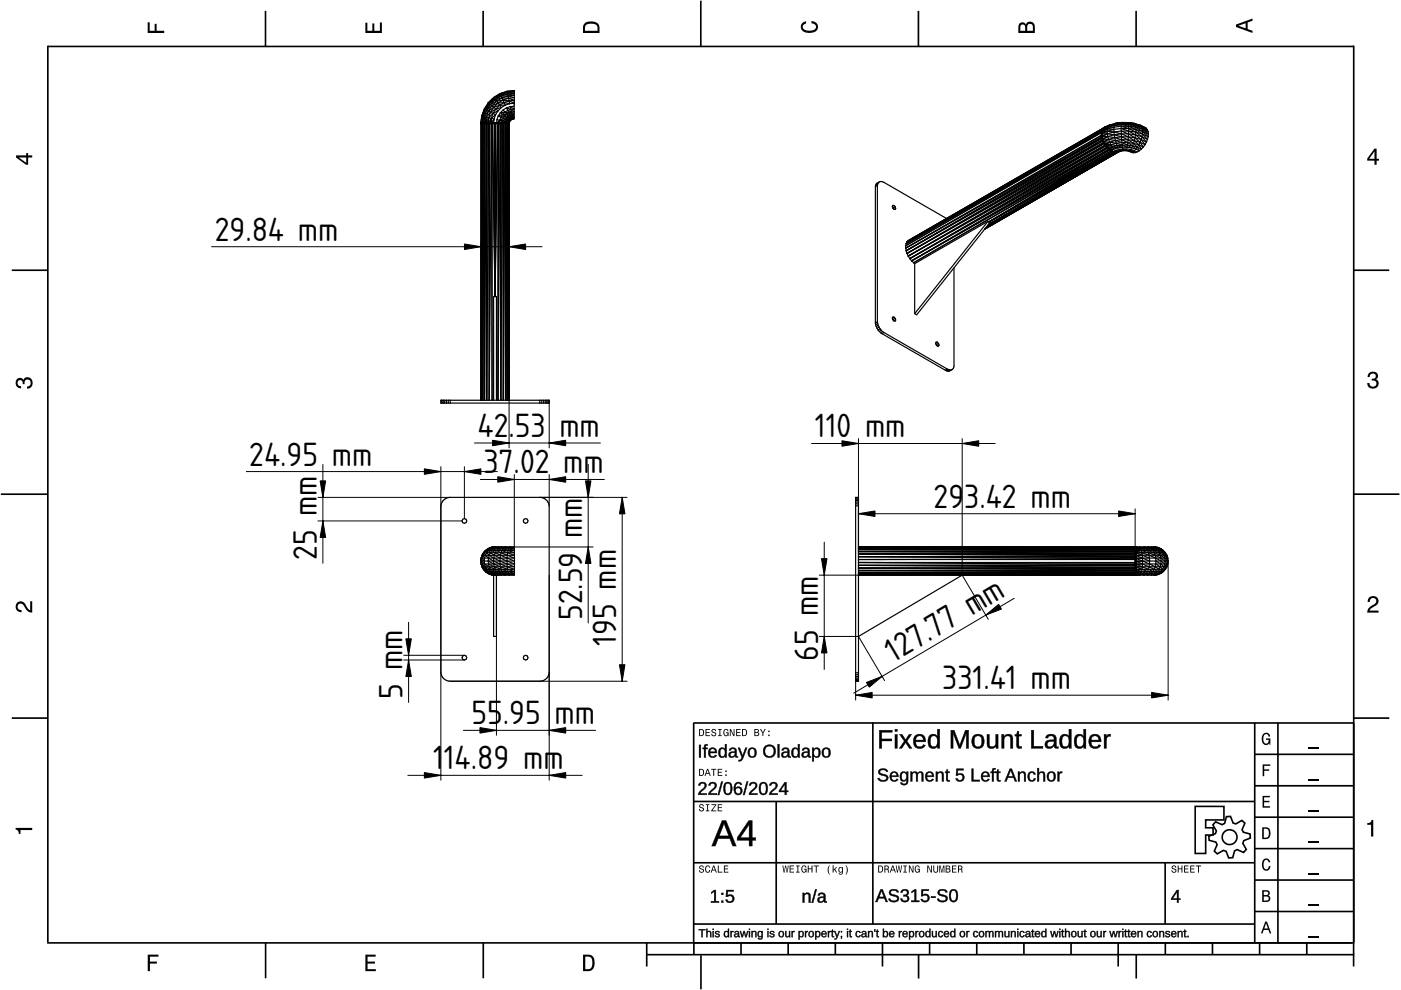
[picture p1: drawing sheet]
<svg xmlns="http://www.w3.org/2000/svg" width="297mm" height="210mm" viewBox="0 0 297 210" stroke-linecap="round" stroke-linejoin="round" font-family="sans-serif">
<defs><g id="words">
<g font-size="6.7">
<text x="45.5" y="51">29.84 mm</text>
<text x="101.2" y="92.6">42.</text>
<text x="109.1" y="92.6">53</text>
<text x="118.6" y="92.6">mm</text>
<text x="172.8" y="92.7">110 mm</text>
<text x="52.9" y="98.7">24.95</text>
<text x="70.4" y="98.7">mm</text>
<text x="102.5" y="100.4">37.02 mm</text>
<text x="197.9" y="107.6">29</text>
<text x="204.4" y="107.6">3.42 mm</text>
<text x="67.2" y="118.8" transform="rotate(-90 67.2 118.8)">25 mm</text>
<text x="123.4" y="114.1" transform="rotate(-90 123.4 114.1)">mm</text>
<text x="123.4" y="131.5" transform="rotate(-90 123.4 131.5)">52.59</text>
<text x="130.6" y="136.9" transform="rotate(-90 130.6 136.9)">195 mm</text>
<text x="173.5" y="140.1" transform="rotate(-90 173.5 140.1)">65 mm</text>
<text x="189.4" y="140.5" transform="rotate(-31 189.4 140.5)">127.77 mm</text>
<text x="85.3" y="148.3" transform="rotate(-90 85.3 148.3)">5 mm</text>
<text x="199.8" y="146.1">331.41 mm</text>
<text x="100" y="153.6">55</text>
<text x="106.6" y="153.6">.95</text>
<text x="117.6" y="153.6">mm</text>
<text x="91.8" y="163.1">1</text>
<text x="94.1" y="163.1">14.89 mm</text>
</g>
</g></defs>
<g fill="none" stroke="#000" stroke-width=".35">
<path d="M10.1 9.9h277M10.1 9.7v190.1M56.3 2.3v7.5M102.4 2.3v7.5M148.6 .1v9.8M194.7 2.3v7.5M240.9 2.3v7.5M287 9.7v195.2M2.5 57.3h7.5M287.1 57.3h7.5M.2 104.8h10M287 104.8h9.7"/>
<path d="M2.5 152.3h7.5M147 153.3h140.1M147.1 153.3v46.7M185.1 153.2v42.8M266 159.9h21M266 153.3v46.7M270.9 153.3v46.7M287.1 152.3h7.5M147 169.9h119M164.6 169.9v26M266 179.9h21M266 173.3h21"/>
<path d="M266 166.6h21M10 199.9h277.1M56.3 199.9v7.5M102.5 199.9v7.5M137.1 199.9v5M147 195.9h119M147 182.9h119M147.1 199.9v2.5M157.1 199.9v2.5M167.1 199.9v2.5M177.1 199.9v2.5M187.1 199.9v5"/>
<path d="M197.1 199.9v2.5M207.1 199.9v2.5M217.1 199.9v2.5M227.1 199.9v2.5M237.1 199.9v5M247 182.9v13M247.1 199.9v2.5M257.1 199.9v2.5M266 193.3h21M266 186.6h21M267.1 199.9v2.5M277.1 199.9v2.5"/>
<path d="M137.1 202.4h150M148.6 202.6v7.2M194.8 202.4v5.1M240.9 202.4v5.1"/>
</g>
<g fill="#000">
<path d="M31.3 4.7h.4v1.8h1.1v-1.4h.4v1.4h1.6v.5h-3.5z" fill-rule="evenodd"/>
<path d="M77.5 4.8h.4v1.7h1v-1.5h.5v1.5h1.1v-1.7h.5v2.2h-3.5z" fill-rule="evenodd"/>
<path d="M124 4.9a2.19 2.19 0 0 0-.4 2.1h3.5v-1.2a1.42 1.42 0 0 0-1.7-1.3zM124.3 5.2a2.14 2.14 0 0 1 2.3 .3l.1 1h-2.7l.1-1z" fill-rule="evenodd"/>
<path d="M170.1 4.9l.8-.4v.5a.7 .7 0 0 0-.7 .5 .7 .7 0 0 0 .3 .8 1.69 1.69 0 0 0 2.5-.6 .9 .9 0 0 0-.9-.8v-.5a1.24 1.24 0 0 1 1.3 1.1 1.24 1.24 0 0 1-1 1.4 2.22 2.22 0 0 1-2.5-.7l-.1-.5z" fill-rule="evenodd"/>
<path d="M216.1 5l-.2 .8v1.2h3.5v-1.3a.98 .98 0 0 0-.7-1.1 .98 .98 0 0 0-1.2 .6 .84 .84 0 0 0-1.4-.2zM216.4 5.3a.54 .54 0 0 1 .7-.1 .54 .54 0 0 1 .3 .6v.7h-1.1zM217.9 5.2a.62 .62 0 0 1 .7-.1 .62 .62 0 0 1 .4 .6v.8h-1.2z" fill-rule="evenodd"/>
<path d="M262.1 5.2v.5l3.5 1.3v-.5l-1.1-.3v-1.4l1.1-.4v-.5zM262.6 5.5l1.5-.6v1.1z" fill-rule="evenodd"/>
<path d="M3.4 32.9v.5l2.1 1.5h.5v-1.5h.8v-.5h-.8v-.5h-.4v.5zM4 33.4h1.6v1.1z" fill-rule="evenodd"/>
<path d="M291.4 31.5l-1.5 2.1v.5h1.5v.8h.5v-.8h.5v-.4h-.5v-2.2zM291.4 32.1v1.6h-1.1z" fill-rule="evenodd"/>
<path d="M3.6 80.4a.86 .86 0 0 1 1.4 .1 1.06 1.06 0 0 1 1.2-.5 1.06 1.06 0 0 1 .7 1.2 1.1 1.1 0 0 1-1.2 1.2v-.5a.71 .71 0 0 0 .8-.9 .71 .71 0 0 0-1.3-.1v.6h-.4a.61 .61 0 0 0-.3-.8 .61 .61 0 0 0-.8 .2 .61 .61 0 0 0 .2 .8l.6 .2v.4a1.15 1.15 0 0 1-1.2-.6 1.15 1.15 0 0 1 .3-1.3z" fill-rule="evenodd"/>
<path d="M290.3 79.1a1.08 1.08 0 0 1 1.3-.2 1.08 1.08 0 0 1 .5 1.3l-.4 .2a1.06 1.06 0 0 1 .6 1.3 1.06 1.06 0 0 1-1.2 .7 1.1 1.1 0 0 1-1.2-1.2h.4a.71 .71 0 0 0 1 .8 .71 .71 0 0 0 .1-1.3h-.6v-.4a.61 .61 0 0 0 .8-.3 .61 .61 0 0 0-.2-.8 .61 .61 0 0 0-.8 .2l-.2 .5h-.4z" fill-rule="evenodd"/>
<path d="M3.6 127.8a1.22 1.22 0 0 1 2 .7l.4 .6 .4 .3v-1.9h.4v2.4a1.8 1.8 0 0 1-1.7-1.4 .71 .71 0 0 0-.9-.5 .71 .71 0 0 0-.5 .8 .71 .71 0 0 0 .9 .6v.4a1.18 1.18 0 0 1-1.2-.6 1.18 1.18 0 0 1 .2-1.4z" fill-rule="evenodd"/>
<path d="M290.3 126.7a1.18 1.18 0 0 1 1.9 .3 1.18 1.18 0 0 1-1 1.7l-.5 .3-.3 .5h1.9v.4h-2.4a1.8 1.8 0 0 1 1.4-1.7 .71 .71 0 0 0 .5-.9 .71 .71 0 0 0-.9-.5 .71 .71 0 0 0-.5 .8h-.4z" fill-rule="evenodd"/>
<path d="M148.2 154.6v1.5h.5a.77 .77 0 0 0 .6-.8 .77 .77 0 0 0-.6-.7zM148.4 154.8a.58 .58 0 0 1 .7 .5 .58 .58 0 0 1-.7 .6zM149.6 154.6v1.5h.9v-.2h-.7v-.5h.6v-.2h-.6v-.4h.7v-.2zM151 154.7a.53 .53 0 0 0 0 .6 .53 .53 0 0 0 .6 .2 .32 .32 0 0 1-.3 .5 .32 .32 0 0 1-.3-.4h-.2a.5 .5 0 0 0 .7 .5 .5 .5 0 0 0 .1-.8l-.4-.1a.28 .28 0 0 1-.1-.4 .28 .28 0 0 1 .4-.1 .28 .28 0 0 1 .1 .3h.2a.51 .51 0 0 0-.3-.4 .51 .51 0 0 0-.5 .1zM152.3 154.6v.2h.2v1.1h-.2v.2h.7v-.2h-.3v-1.1h.3v-.2zM153.5 154.7a.81 .81 0 0 0 .5 1.4l.3-.2 .2 .2v-.8h-.6v.1h.4l-.2 .5a.6 .6 0 0 1-.5-.6 .6 .6 0 0 1 .4-.6l.2 .3h.3l-.2-.3a.53 .53 0 0 0-.8 0zM154.7 154.6v1.5h.2v-1.3l.6 1.3h.2v-1.5h-.2v1.2l-.5-1.2zM156.1 154.6v1.5h.9v-.2h-.7v-.5h.6v-.2h-.6v-.4h.7v-.2zM157.3 154.6v1.5h.5a.77 .77 0 0 0 .6-.8 .77 .77 0 0 0-.6-.7zM157.5 154.8a.57 .57 0 0 1 .7 .5 .57 .57 0 0 1-.7 .6zM159.9 154.6v1.5h.6a.42 .42 0 0 0 .5-.3 .42 .42 0 0 0-.3-.5l.2-.2-.1-.4zM160.1 154.8h.3a.23 .23 0 0 1 .3 .2 .23 .23 0 0 1-.3 .2h-.3zM160.1 155.4h.4a.26 .26 0 0 1 .3 .2 .26 .26 0 0 1-.3 .3h-.4zM161.1 154.6l.5 .9v.6h.2v-.6l.5-.9h-.2l-.4 .7-.3-.7zM162.9 155.8v.3h.3v-.3zM162.9 154.9v.3h.3v-.3z" fill-rule="evenodd"/>
<path d="M267.8 155.7a.85 .85 0 0 1 .9-.3 .85 .85 0 0 1 .6 .8h-.3l-.1-.3a.49 .49 0 0 0-.4-.3 .49 .49 0 0 0-.5 .3 1.2 1.2 0 0 0 .4 1.8 .66 .66 0 0 0 .6-.8h-.6v-.3h.9v1.3h-.1l-.1-.3-.3 .3a.85 .85 0 0 1-1.2-.7v-1.1z" fill-rule="evenodd"/>
<path d="M3.3 175.5h3.5v.5h-2.5v.8h-.3a.77 .77 0 0 0-.7-.9z" fill-rule="evenodd"/>
<path d="M148.4 170.6a.53 .53 0 0 0 0 .6 .53 .53 0 0 0 .6 .2 .32 .32 0 0 1-.3 .5 .32 .32 0 0 1-.3-.4h-.2a.5 .5 0 0 0 .7 .6 .5 .5 0 0 0 .1-.9l-.4-.1a.28 .28 0 0 1-.1-.4 .28 .28 0 0 1 .4-.1 .28 .28 0 0 1 .1 .4h.2a.51 .51 0 0 0-.3-.5 .51 .51 0 0 0-.5 .1zM149.7 170.5v.2h.2v1.1h-.2v.2h.7v-.2h-.3v-1.1h.3v-.2zM150.8 170.5v.2h.8l-.8 1.3h1.1v-.2h-.9l.9-1.3zM152.2 170.5v1.5h.9v-.2h-.7v-.5h.6v-.1h-.6v-.5h.7v-.2z" fill-rule="evenodd"/>
<path d="M148.2 163v1.5h.5a.77 .77 0 0 0 .6-.7 .77 .77 0 0 0-.6-.8zM148.4 163.2a.58 .58 0 0 1 .7 .6 .58 .58 0 0 1-.7 .5zM149.9 163l-.5 1.5h.2l.1-.4h.6l.2 .4h.2l-.6-1.5zM150 163.2l.3 .7h-.5zM150.8 163v.2h.4v1.3h.2v-1.3h.5v-.2zM152.2 163v1.5h.9v-.2h-.7v-.5h.6v-.2h-.6v-.4h.7v-.2zM153.8 164.2v.3h.3v-.3zM153.8 163.4v.3h.3v-.3z" fill-rule="evenodd"/>
<path d="M267.7 168.7h1.5v.3h-1.2v.8h1.1v.3h-1.1v.8h1.3v.3h-1.6z" fill-rule="evenodd"/>
<path d="M267.7 162.1h1.6v.3h-1.3v.7h1.1v.3h-1.1v1.2h-.3z" fill-rule="evenodd"/>
<path d="M267.6 175.4v2.5h.8a1.37 1.37 0 0 0 .7-2.2 1.56 1.56 0 0 0-1.5-.3zM267.9 175.7a.98 .98 0 0 1 1.2 .7 .98 .98 0 0 1-.7 1.2h-.5z" fill-rule="evenodd"/>
<path d="M289.9 174.5a.77 .77 0 0 0 .9-.7h.4v3.6h-.5v-2.5h-.8z" fill-rule="evenodd"/>
<path d="M148.4 183.6a.53 .53 0 0 0 0 .6 .53 .53 0 0 0 .6 .2 .32 .32 0 0 1-.3 .5 .32 .32 0 0 1-.3-.4h-.2a.5 .5 0 0 0 .7 .6 .5 .5 0 0 0 .1-.9l-.4-.1a.28 .28 0 0 1-.1-.4 .28 .28 0 0 1 .4-.1 .28 .28 0 0 1 .1 .4h.2a.51 .51 0 0 0-.3-.5 .51 .51 0 0 0-.5 .1zM149.6 183.7l-.1 .2a.67 .67 0 0 0 .1 .9 .67 .67 0 0 0 .8 .1l.2-.4h-.2l-.2 .3a.6 .6 0 0 1-.5-.5 .6 .6 0 0 1 .5-.6l.2 .3h.2l-.2-.4a.5 .5 0 0 0-.8 .1zM151.2 183.5l-.5 1.5h.2l.1-.4h.6l.2 .4h.2l-.6-1.5zM151.3 183.7l.3 .7h-.5zM152.2 183.5v1.5h1v-.2h-.8v-1.3zM153.5 183.5v1.5h.9v-.2h-.7v-.5h.6v-.2h-.6v-.4h.7v-.2z" fill-rule="evenodd"/>
<path d="M165.9 183.5l.2 1.5h.2l.3-1.3 .2 1.3h.2l.2-1.5h-.1l-.2 1.3-.2-1.3h-.2l-.2 1.3-.2-1.3zM167.4 183.5v1.5h1v-.2h-.8v-.5h.7v-.2h-.7v-.4h.7v-.2zM168.8 183.5v.2h.3v1.1h-.3v.2h.7v-.2h-.2v-1.1h.2v-.2zM170 183.7a.82 .82 0 0 0 .6 1.3l.3-.2 .1 .2v-.8h-.5v.2h.3l-.2 .4a.6 .6 0 0 1-.5-.5 .6 .6 0 0 1 .5-.6l.2 .3h.2l-.2-.4a.53 .53 0 0 0-.8 .1zM171.3 183.5v1.5h.2v-.7h.6v.7h.2v-1.5h-.2v.6h-.6v-.6zM172.5 183.5v.2h.5v1.3h.2v-1.3h.4v-.2zM175.8 183.5a1.35 1.35 0 0 0 .2 1.9 1.84 1.84 0 0 1 0-1.9zM176.5 183.5v1.5h.2v-.4l.2-.2 .4 .6h.2l-.4-.7 .4-.5h-.2l-.6 .6v-.9zM177.9 184a.59 .59 0 0 0-.2 .7 .59 .59 0 0 0 .7 .3l.1-.2a.31 .31 0 0 1-.1 .5 .31 .31 0 0 1-.4-.2h-.2a.47 .47 0 0 0 .5 .4 .47 .47 0 0 0 .4-.5v-1.2h-.2v.2l-.3-.2zM178 184.1l.1-.1a.42 .42 0 0 1 .4 .4 .42 .42 0 0 1-.4 .5l-.1-.3zM179.3 183.5a1.85 1.85 0 0 1 0 1.9 1.22 1.22 0 0 0 0-1.9z" fill-rule="evenodd"/>
<path d="M186.2 183.5v1.5h.5a.77 .77 0 0 0 .6-.7 .77 .77 0 0 0-.6-.8zM186.4 183.7a.58 .58 0 0 1 .6 .6 .58 .58 0 0 1-.6 .5zM187.5 183.5v1.5h.2v-.6a.45 .45 0 0 1 .5 .1 .45 .45 0 0 1 .1 .5h.2l-.2-.7a.42 .42 0 0 0 .1-.5 .42 .42 0 0 0-.4-.3zM187.7 183.7h.3a.26 .26 0 0 1 .3 .2 .26 .26 0 0 1-.4 .3h-.2zM189.2 183.5l-.6 1.5h.2l.2-.4h.6l.1 .4h.2l-.5-1.5zM189.3 183.7l.2 .7h-.4zM189.9 183.5l.3 1.5h.2l.2-1.3 .2 1.3h.2l.3-1.5h-.2l-.2 1.3-.2-1.3h-.2l-.2 1.3-.2-1.3zM191.5 183.5v.2h.3v1.1h-.3v.2h.8v-.2h-.3v-1.1h.3v-.2zM192.7 183.5v1.5h.2v-1.2l.6 1.2h.2v-1.5h-.2v1.2l-.6-1.2zM194.1 183.7a.81 .81 0 0 0 .5 1.3l.3-.2 .1 .2v-.8h-.5v.2h.3l-.2 .4a.6 .6 0 0 1-.5-.5 .6 .6 0 0 1 .5-.6l.2 .3h.2l-.2-.4a.53 .53 0 0 0-.7 .1zM196.6 183.5v1.5h.2v-1.2l.6 1.2h.2v-1.5h-.2v1.2l-.6-1.2zM197.9 183.5v.9a.52 .52 0 0 0 .5 .6 .52 .52 0 0 0 .5-.6v-.9h-.2v.9a.33 .33 0 0 1-.3 .5 .33 .33 0 0 1-.3-.5v-.9zM199.2 183.5v1.5h.1v-1.4l.3 1.4h.2l.3-1.4v1.4h.1v-1.5h-.2l-.3 1.3-.3-1.3zM200.5 183.5v1.5h.6a.42 .42 0 0 0 .4-.3 .42 .42 0 0 0-.2-.5l.2-.2-.1-.4zM200.7 183.7h.3a.23 .23 0 0 1 .3 .2 .23 .23 0 0 1-.3 .2h-.3zM200.7 184.3h.3a.26 .26 0 0 1 .3 .3 .26 .26 0 0 1-.3 .2h-.3zM201.8 183.5v1.5h1v-.2h-.8v-.5h.7v-.2h-.7v-.4h.8v-.2zM203.1 183.5v1.5h.2v-.6a.45 .45 0 0 1 .5 .1 .45 .45 0 0 1 .1 .5h.2l-.2-.7a.42 .42 0 0 0 .1-.5 .42 .42 0 0 0-.4-.3zM203.3 183.7h.3a.26 .26 0 0 1 .3 .2 .26 .26 0 0 1-.4 .3h-.2z" fill-rule="evenodd"/>
<path d="M248.5 183.6a.53 .53 0 0 0 0 .6 .53 .53 0 0 0 .6 .2 .32 .32 0 0 1-.2 .5 .32 .32 0 0 1-.3-.4h-.2a.5 .5 0 0 0 .6 .6 .5 .5 0 0 0 .2-.9l-.4-.1a.28 .28 0 0 1-.1-.4 .28 .28 0 0 1 .3-.1 .28 .28 0 0 1 .2 .4h.2a.51 .51 0 0 0-.3-.5 .51 .51 0 0 0-.6 .1zM249.7 183.5v1.5h.2v-.7h.6v.7h.2v-1.5h-.2v.6h-.6v-.6zM251 183.5v1.5h1v-.2h-.8v-.5h.7v-.2h-.7v-.4h.8v-.2zM252.3 183.5v1.5h1v-.2h-.8v-.5h.7v-.2h-.7v-.4h.8v-.2zM253.5 183.5v.2h.5v1.3h.2v-1.3h.5v-.2z" fill-rule="evenodd"/>
<path d="M268.3 195.4l-1 2.5h.4l.2-.7h1l.3 .7h.3l-.9-2.5zM268.4 195.8l.4 1.1h-.7z" fill-rule="evenodd"/>
<path d="M267.6 188.7v2.5h1a.7 .7 0 0 0 .7-.5 .7 .7 0 0 0-.4-.8 .61 .61 0 0 0 .3-.8 .61 .61 0 0 0-.7-.4zM267.9 189h.6a.38 .38 0 0 1 .4 .4 .38 .38 0 0 1-.5 .4h-.5zM267.9 190.1h.6a.44 .44 0 0 1 .5 .4 .44 .44 0 0 1-.5 .4h-.6z" fill-rule="evenodd"/>
<path d="M267.8 182.3a.85 .85 0 0 1 .9-.3 .85 .85 0 0 1 .6 .8h-.3l-.1-.2a.47 .47 0 0 0-.4-.3 .47 .47 0 0 0-.4 .3 1.21 1.21 0 0 0 .4 1.7 .64 .64 0 0 0 .5-.7h.4a.89 .89 0 0 1-.8 1 .89 .89 0 0 1-1-.7v-1.1z" fill-rule="evenodd"/>
<path d="M31.3 202.4h2.3v.4h-1.8v1.1h1.5v.4h-1.5v1.6h-.5z" fill-rule="evenodd"/>
<path d="M77.5 202.4h2.1v.4h-1.7v1.1h1.6v.4h-1.6v1.2h1.8v.4h-2.2z" fill-rule="evenodd"/>
<path d="M123.6 202.4v3.5h1.2a1.42 1.42 0 0 0 1.3-1.7 1.38 1.38 0 0 0-1.3-1.8zM124.1 202.8l1 .1a1.89 1.89 0 0 1 0 2.5l-1 .1z" fill-rule="evenodd"/>
</g>
<path d="M277.3 158.6h2.2M277.3 178.6h2.2M277.3 172h2.2M277.3 165.3h2.2M277.3 198.6h2.2M277.3 192h2.2M277.3 185.3h2.2" fill="none" stroke="#000" stroke-width=".25"/>
<g fill="#000">
<path d="M186.4 154.8h2.8v.4h-2.3v1.5h2.2v.4h-2.2v1.6h-.5zM189.7 155.7h.5v3h-.5zM189.7 154.6h.5v.5h-.5zM190.7 155.7h.6l.7 1.2 .7-1.2h.6l-1 1.4 1 1.6h-.5l-.8-1.3-.8 1.3h-.5l1-1.6zM194 156a1.34 1.34 0 0 1 1.6-.2 1.34 1.34 0 0 1 .7 1.5h-2.1a.86 .86 0 0 0 .5 1 .86 .86 0 0 0 1-.4l.5 .1a1.4 1.4 0 0 1-1.8 .6 1.4 1.4 0 0 1-.7-1.8zM194.4 156.3l-.2 .6h1.6a.79 .79 0 0 0-.5-.8 .79 .79 0 0 0-.9 .2zM197.1 155.9a1.05 1.05 0 0 1 1.6 .3v-1.6h.5v4.1h-.4v-.5a1.13 1.13 0 0 1-1.5 .4 1.13 1.13 0 0 1-.6-1.4l.1-.6zM197.6 156.1a1.73 1.73 0 0 0 .1 2.2h.2a.9 .9 0 0 0 .8-1.2 .82 .82 0 0 0-.2-.9 .82 .82 0 0 0-.9-.1zM201.6 154.8h.7l1.2 3.3 1.2-3.3h.6v3.9h-.4v-3.4l-1.2 3.4h-.4l-1.2-3.4v3.4h-.5zM206.5 155.9a1.39 1.39 0 0 1 1.7 0 1.39 1.39 0 0 1 .4 1.6 1.32 1.32 0 0 1-1.4 1.2 1.32 1.32 0 0 1-1.2-1.5l.1-.6zM206.9 156.1a1.58 1.58 0 0 0 .2 2.2h.2a.88 .88 0 0 0 .9-1.1 .85 .85 0 0 0-.3-1 .85 .85 0 0 0-1-.1zM209.3 155.7h.5v1.9a.71 .71 0 0 0 .7 .8 .71 .71 0 0 0 .6-1v-1.7h.5v3h-.4l-.1-.5a.99 .99 0 0 1-1.1 .5 .99 .99 0 0 1-.7-1zM212.4 155.7h.4l.1 .5a.99 .99 0 0 1 1.1-.5 .99 .99 0 0 1 .7 1v2h-.5v-1.9a.71 .71 0 0 0-.7-.8 .71 .71 0 0 0-.6 .9v1.8h-.5zM215.7 155.1h.3v.6h.6v.4h-.6v2l.2 .2h.4v.3l-.3 .1a.6 .6 0 0 1-.8-.7v-1.9h-.3v-.4h.3zM218.7 154.8h.5v3.4h1.9v.5h-2.4zM222 155.9a1.17 1.17 0 0 1 1.2-.3 1.17 1.17 0 0 1 .8 1v1.5l.1 .2h.3v.3a.59 .59 0 0 1-.6 .1 .59 .59 0 0 1-.3-.6 1 1 0 0 1-1.2 .6 1 1 0 0 1-.7-1.1l.4-.6 1.5-.1a.67 .67 0 0 0-.5-.9 .67 .67 0 0 0-.8 .5h-.5zM222.3 157.4a.61 .61 0 0 0 0 .9 .61 .61 0 0 0 1-.3l.2-.8zM225 155.9a1.05 1.05 0 0 1 1.6 .3v-1.6h.5v4.1h-.4l-.1-.5a1.13 1.13 0 0 1-1.4 .4 1.13 1.13 0 0 1-.6-1.4l.1-.6zM225.4 156.1a1.73 1.73 0 0 0 .2 2.2h.2a.9 .9 0 0 0 .8-1.2 .82 .82 0 0 0-.2-.9 .82 .82 0 0 0-1-.1zM228.1 155.9a1.05 1.05 0 0 1 1.6 .3v-1.6h.5v4.1h-.4v-.5a1.13 1.13 0 0 1-1.5 .4 1.13 1.13 0 0 1-.6-1.4l.1-.6zM228.6 156.1a1.73 1.73 0 0 0 .1 2.2h.2a.9 .9 0 0 0 .8-1.2 .82 .82 0 0 0-.2-.9 .82 .82 0 0 0-.9-.1zM231.2 156a1.34 1.34 0 0 1 1.6-.2 1.34 1.34 0 0 1 .7 1.5h-2.1a.86 .86 0 0 0 .5 1 .86 .86 0 0 0 1-.4l.5 .1a1.4 1.4 0 0 1-1.8 .6 1.4 1.4 0 0 1-.7-1.8zM231.6 156.3l-.2 .6h1.6a.79 .79 0 0 0-.5-.8 .79 .79 0 0 0-.9 .2zM234.1 155.7h.4l.1 .6a.71 .71 0 0 1 .9-.6v.4a.74 .74 0 0 0-.8 .2 .74 .74 0 0 0-.1 .8v1.6h-.5z"/>
<path d="M186.4 154.8h2.8v.5l-2.3-.1v1.5l2.2-.1v.5h-2.2l.1 1.6h-.6zM186.4 154.8v3.9h.5v-1.6h2.2v-.4h-2.2v-1.5h2.3v-.4zM189.7 155.7h.6v3h-.6zM189.7 155.7v3h.5v-3zM189.7 154.6h.6v.5h-.6zM189.7 154.6v.5h.5v-.5zM190.6 155.7h.7l.7 1.2 .7-1.2h.7l-1.1 1.4 1.1 1.6h-.6l-.8-1.3-.8 1.3h-.6l1.1-1.6zM190.7 155.7l1.1 1.4-1.1 1.6h.5l.8-1.3 .8 1.3h.5l-1.1-1.6 1.1-1.4h-.6l-.7 1.2-.7-1.2zM193.9 156a1.36 1.36 0 0 1 1.7-.3 1.36 1.36 0 0 1 .7 1.6h-2.1a.84 .84 0 0 0 .5 .9 .84 .84 0 0 0 1.1-.4l.4 .2a1.44 1.44 0 0 1-1.8 .6 1.44 1.44 0 0 1-.8-1.8zM194 156.1a1.53 1.53 0 0 0-.2 1.7 1.53 1.53 0 0 0 1.6 .8l.8-.5-.5-.2a.78 .78 0 0 1-1.2 .4l-.3-.4-.1-.7 2.1 .1a1.3 1.3 0 0 0-.6-1.5 1.3 1.3 0 0 0-1.6 .3zM194.4 156.3l-.2 .6h1.5a.75 .75 0 0 0-.4-.8 .75 .75 0 0 0-.9 .2zM194.4 156.2a.81 .81 0 0 1 .9-.2 .81 .81 0 0 1 .5 1h-1.7zM197.1 155.9a1.02 1.02 0 0 1 1.6 .3v-1.6h.6v4.1h-.6v-.5a1.03 1.03 0 0 1-1.7 .2l-.3-.8a2.16 2.16 0 0 1 .4-1.7zM197.2 155.9a1.91 1.91 0 0 0 .3 2.7 1.17 1.17 0 0 0 1.3-.5v.6h.4v-4.1h-.5v1.6a.98 .98 0 0 0-1.5-.3zM197.6 156.2a1.71 1.71 0 0 0 .1 2.1h.5a1.41 1.41 0 0 0 0-2.2zM197.5 156.1a.86 .86 0 0 1 1 .1 .86 .86 0 0 1 .3 .9 .86 .86 0 0 1-.3 1.1 .86 .86 0 0 1-1.1-.1l-.2-1.3zM201.6 154.8h.7l1.2 3.3 1.1-3.3h.8v3.9h-.6l.1-3.4-.1 .5-1.1 2.9h-.4l-1.3-3.4 .1 3.4h-.5zM201.6 154.8v3.9h.5v-3.4l1.2 3.4h.4l1.2-3.4v3.4h.4v-3.9h-.6l-1.2 3.3-1.2-3.3zM206.5 155.9a1.44 1.44 0 0 1 1.7 0 1.44 1.44 0 0 1 .5 1.6 1.36 1.36 0 0 1-1.5 1.2 1.36 1.36 0 0 1-1.2-1.5v-.6zM206.5 155.9a1.56 1.56 0 0 0-.4 1.7 1.56 1.56 0 0 0 1.2 1.1 1.33 1.33 0 0 0 1.3-1.9 1.25 1.25 0 0 0-.7-1.1 1.25 1.25 0 0 0-1.4 .2zM206.9 156.2a1.54 1.54 0 0 0 .2 2.1h.2a.84 .84 0 0 0 .8-1.1 .81 .81 0 0 0-.2-1 .81 .81 0 0 0-1 0zM206.9 156.1a.9 .9 0 0 1 1 .1 .9 .9 0 0 1 .3 1 .9 .9 0 0 1-.8 1.2 .9 .9 0 0 1-.9-1.2l.1-.7zM209.2 155.7h.6v1.9a.66 .66 0 0 0 .7 .7 .66 .66 0 0 0 .6-.9v-1.7h.6v3h-.6v-.5a1 1 0 0 1-1.1 .5 1 1 0 0 1-.8-1zM209.3 155.7v2a.97 .97 0 0 0 .8 .9 .97 .97 0 0 0 1-.5l.1 .6h.4v-3h-.5l.1 1.7a.75 .75 0 0 1-.7 1 .75 .75 0 0 1-.8-.8l.1-1.9zM212.3 155.7h.6v.5a1 1 0 0 1 1.1-.6 1 1 0 0 1 .8 1.1v2h-.6v-1.9a.66 .66 0 0 0-.7-.7 .66 .66 0 0 0-.6 .8v1.8h-.6zM212.4 155.7v3h.5l-.1-1.8a.75 .75 0 0 1 .7-.9 .75 .75 0 0 1 .8 .8l-.1 1.9h.5v-2a.97 .97 0 0 0-.7-1 .97 .97 0 0 0-1.1 .6l-.1-.6zM215.7 155h.4l-.1 .7h.6v.4h-.6l.1 2 .1 .1h.5v.4a.79 .79 0 0 1-1.2-.6v-1.9h-.4v-.4h.4zM215.7 155.1l-.1 .7-.4-.1v.4l.4-.1v2a.65 .65 0 0 0 .3 .6 .65 .65 0 0 0 .7 0v-.3h-.4l-.2-.4v-1.9l.6 .1v-.4l-.6 .1v-.7zM218.6 154.8h.6v3.4h2v.5h-2.6zM218.7 154.8v3.9h2.4v-.5l-2 .1 .1-3.5zM221.9 155.9a1.26 1.26 0 0 1 2.1 .7v1.5l.1 .2h.3v.3a.6 .6 0 0 1-.6 .1 .6 .6 0 0 1-.3-.6 1.03 1.03 0 0 1-1.3 .7 1.03 1.03 0 0 1-.7-1.3 1.03 1.03 0 0 1 1.3-.7l.6 .1a.64 .64 0 0 0-.4-.8 .64 .64 0 0 0-.8 .4h-.6zM222.1 155.9l-.4 .6h.5a.62 .62 0 0 1 .4-.6 .62 .62 0 0 1 .6 .2l.2 .2 .1 .6h-.7a.94 .94 0 0 0-1.2 .5 .94 .94 0 0 0 .5 1.2 .94 .94 0 0 0 1.2-.3l.2-.3a.55 .55 0 0 0 .3 .6 .55 .55 0 0 0 .6 0v-.3l-.3 .1-.2-.3v-1.5a1.12 1.12 0 0 0-.7-.9 1.12 1.12 0 0 0-1.1 .2zM222.3 157.4a.57 .57 0 0 0 .1 .9 .57 .57 0 0 0 .8-.3l.3-.8zM222.2 157.3l1.3-.1a.85 .85 0 0 1-.4 1 .85 .85 0 0 1-1.1-.2zM225 155.9a1.02 1.02 0 0 1 1.6 .3v-1.6h.6v4.1h-.6v-.5a1.03 1.03 0 0 1-1.7 .2l-.3-.8a2.16 2.16 0 0 1 .4-1.7zM225.1 155.9a1.91 1.91 0 0 0 .3 2.7 1.17 1.17 0 0 0 1.3-.5v.6h.4v-4.1h-.5v1.6a.98 .98 0 0 0-1.5-.3zM225.5 156.2a1.71 1.71 0 0 0 .1 2.1h.5a1.41 1.41 0 0 0 0-2.2zM225.4 156.1a.86 .86 0 0 1 1 .1 .86 .86 0 0 1 .3 .9 .86 .86 0 0 1-.3 1.1 .86 .86 0 0 1-1.1-.1l-.2-1.3zM228.1 155.9a1.02 1.02 0 0 1 1.6 .3v-1.6h.6v4.1h-.6v-.5a1.03 1.03 0 0 1-1.7 .2l-.3-.8a2.16 2.16 0 0 1 .4-1.7zM228.2 155.9a1.91 1.91 0 0 0 .3 2.7 1.17 1.17 0 0 0 1.3-.5v.6h.4v-4.1h-.5v1.6a.98 .98 0 0 0-1.5-.3zM228.6 156.2a1.71 1.71 0 0 0 .1 2.1h.5a1.41 1.41 0 0 0 0-2.2zM228.5 156.1a.86 .86 0 0 1 1 .1 .86 .86 0 0 1 .3 .9 .86 .86 0 0 1-.3 1.1 .86 .86 0 0 1-1.1-.1l-.2-1.3zM231.1 156a1.36 1.36 0 0 1 1.7-.3 1.36 1.36 0 0 1 .7 1.6h-2.1a.84 .84 0 0 0 .5 .9 .84 .84 0 0 0 1.1-.4l.4 .2a1.44 1.44 0 0 1-1.8 .6 1.44 1.44 0 0 1-.8-1.8zM231.2 156.1a1.53 1.53 0 0 0-.2 1.7 1.53 1.53 0 0 0 1.6 .8l.8-.5-.5-.2a.78 .78 0 0 1-1.2 .4l-.3-.4-.1-.7 2.1 .1a1.3 1.3 0 0 0-.6-1.5 1.3 1.3 0 0 0-1.6 .3zM231.6 156.3l-.2 .6h1.5a.75 .75 0 0 0-.4-.8 .75 .75 0 0 0-.9 .2zM231.6 156.2a.81 .81 0 0 1 .9-.2 .81 .81 0 0 1 .5 1h-1.7zM234 155.7h.6v.6a.65 .65 0 0 1 .9-.6v.5a.69 .69 0 0 0-.7 .2 .69 .69 0 0 0-.2 .7v1.6h-.6zM234.1 155.7v3h.5l-.1-1.6a.74 .74 0 0 1 .2-.8 .74 .74 0 0 1 .8-.2v-.4a.96 .96 0 0 0-1 .7v-.7z"/>
<path d="M148.3 166a.9 .9 0 0 1 1.4 .1 .9 .9 0 0 1-.5 1.4l-.8 .7h1.5v.4h-1.9l.2-.6 .5-.6a.75 .75 0 0 0 .4-1.2h-.5l-.1 .4h-.5zM148.4 166l-.3 .5h.3a.56 .56 0 0 1 .9-.3 .56 .56 0 0 1-.1 .9l-.9 .8-.2 .6h1.7v-.3l-1.4 .1 .5-.7a.97 .97 0 0 0 .5-1.7h-.7zM150.5 166a.9 .9 0 0 1 1.4 .1 .9 .9 0 0 1-.5 1.4l-.8 .7h1.4v.4h-1.8l.1-.6 .6-.6a.75 .75 0 0 0 .4-1.2h-.5l-.2 .4h-.4zM150.5 166l-.3 .5h.4a.56 .56 0 0 1 .9-.3 .56 .56 0 0 1-.2 .9l-.8 .8-.3 .6h1.8v-.3l-1.5 .1 .6-.7a.97 .97 0 0 0 .4-1.7h-.6zM152.9 165.7h.4l-.8 2.9h-.4zM152.9 165.7l-.7 2.9h.3l.7-2.8zM153.8 165.9a1.04 1.04 0 0 1 1.2 .1 1.04 1.04 0 0 1 .3 1.2 1.01 1.01 0 0 1-.4 1.2 1.01 1.01 0 0 1-1.3-.2 2.22 2.22 0 0 1 .2-2.3zM153.8 166a1.81 1.81 0 0 0 .2 2.5 1 1 0 0 0 1.2-1.3 .97 .97 0 0 0-.3-1.1 .97 .97 0 0 0-1.1-.1zM154 166.2a1.79 1.79 0 0 0 .1 2h.4a1.62 1.62 0 0 0 0-2zM154 166.2l.5-.1a1.65 1.65 0 0 1 0 2.2h-.4a1.69 1.69 0 0 1-.1-2.1zM156 165.9a.77 .77 0 0 1 .8-.1 .77 .77 0 0 1 .5 .6l-.3 .1a.53 .53 0 0 0-.7-.3 .53 .53 0 0 0-.3 .6l-.1 .3a.78 .78 0 0 1 .7-.4 .78 .78 0 0 1 .7 .5 .95 .95 0 0 1-.6 1.4 .95 .95 0 0 1-1.1-1v-1zM156.1 166a1.73 1.73 0 0 0 .2 2.5 .84 .84 0 0 0 1-1 .84 .84 0 0 0-1.4-.4 .72 .72 0 0 1 .1-.8 .72 .72 0 0 1 .9-.1l.1 .2h.3a.76 .76 0 0 0-1.2-.4zM155.9 167.6a.55 .55 0 0 0 1.1 0 .55 .55 0 0 0-1.1 0zM155.8 167.7a.65 .65 0 0 1 1.3 0 .65 .65 0 0 1-1.3 0zM158.3 165.7h.4l-.8 2.9h-.4zM158.3 165.7l-.7 2.9h.2l.8-2.8zM159.1 166a.9 .9 0 0 1 1.4 .1 .9 .9 0 0 1-.5 1.4l-.8 .7h1.4v.4h-1.8l.1-.6 .6-.6a.75 .75 0 0 0 .4-1.2h-.5l-.2 .4h-.4zM159.1 166l-.3 .5h.4a.56 .56 0 0 1 .9-.3 .56 .56 0 0 1-.2 .9l-.8 .8-.3 .6h1.8v-.3l-1.5 .1 .6-.7a.97 .97 0 0 0 .4-1.7h-.6zM161.3 165.9a1.04 1.04 0 0 1 1.2 .1 1.04 1.04 0 0 1 .3 1.2 1.01 1.01 0 0 1-.4 1.2 1.01 1.01 0 0 1-1.3-.2 2.22 2.22 0 0 1 .2-2.3zM161.3 166a1.81 1.81 0 0 0 .3 2.5 1 1 0 0 0 1.1-1.3 .97 .97 0 0 0-.3-1.1 .97 .97 0 0 0-1.1-.1zM161.5 166.2a1.79 1.79 0 0 0 .2 2h.3a1.62 1.62 0 0 0 0-2zM161.5 166.2l.5-.1a1.65 1.65 0 0 1 0 2.2h-.4a1.69 1.69 0 0 1-.1-2.1zM163.4 166a.9 .9 0 0 1 1.4 .1 .9 .9 0 0 1-.5 1.4l-.8 .7h1.4v.4h-1.8l.1-.6 .6-.6a.75 .75 0 0 0 .4-1.2h-.5l-.2 .4h-.4zM163.4 166l-.3 .5h.4a.56 .56 0 0 1 .9-.3 .56 .56 0 0 1-.2 .9l-.8 .8-.3 .6h1.8v-.3l-1.5 .1 .6-.7a.97 .97 0 0 0 .4-1.7h-.6zM166.4 165.8h.4l-.1 1.8h.5v.4l-.5-.1 .1 .7h-.4v-.7l-1.3 .1v-.4zM166.4 165.9l-1.2 1.8v.2h1.3l-.1 .6h.3v-.6h.4v-.3l-.4 .1v-1.8zM166.4 166.2l-.9 1.5 .9-.1zM166.4 166.2l.1 1.5h-1.1z"/>
<path d="M148.3 166a.86 .86 0 0 1 1.4 .2 .86 .86 0 0 1-.5 1.2l-.8 .8h1.4v.3h-1.7a2.58 2.58 0 0 1 1.2-1.5 .52 .52 0 0 0-.1-.9 .52 .52 0 0 0-.8 .4h-.3zM150.5 166a.86 .86 0 0 1 1.3 .2 .86 .86 0 0 1-.4 1.2l-.8 .8h1.4v.3h-1.8a2.58 2.58 0 0 1 1.2-1.5 .52 .52 0 0 0-.1-.9 .52 .52 0 0 0-.7 .4h-.4zM152.9 165.7h.3l-.7 2.9h-.3zM153.8 166a1 1 0 0 1 1.2 .1 1 1 0 0 1 .2 1.1 .97 .97 0 0 1-.3 1.2 .97 .97 0 0 1-1.3-.2 2.18 2.18 0 0 1 .2-2.2zM154 166.2a1.8 1.8 0 0 0 .1 2h.4a1.64 1.64 0 0 0 0-2.1zM156 166l.3-.1a.79 .79 0 0 1 1 .5h-.3a.56 .56 0 0 0-.7-.2 .56 .56 0 0 0-.4 .6v.3a.87 .87 0 0 1 1.3 .1 .87 .87 0 0 1-.1 1.2 .87 .87 0 0 1-1.3-.2 2.08 2.08 0 0 1 .2-2.2zM155.9 167.7a.58 .58 0 0 0 1.1 0 .58 .58 0 0 0-1.1 0zM158.3 165.7h.3l-.8 2.9h-.3zM159.1 166a.86 .86 0 0 1 1.3 .2 .86 .86 0 0 1-.4 1.2l-.8 .8h1.4v.3h-1.8a2.58 2.58 0 0 1 1.2-1.5 .52 .52 0 0 0-.1-.9 .52 .52 0 0 0-.7 .4h-.4zM161.3 166a1 1 0 0 1 1.2 .1 1 1 0 0 1 .3 1.1 .97 .97 0 0 1-.4 1.2 .97 .97 0 0 1-1.3-.2 2.18 2.18 0 0 1 .2-2.2zM161.5 166.2a1.8 1.8 0 0 0 .2 2h.3a1.64 1.64 0 0 0 0-2.1zM163.4 166a.86 .86 0 0 1 1.4 .2 .86 .86 0 0 1-.5 1.2l-.8 .8h1.4v.3h-1.8a2.58 2.58 0 0 1 1.2-1.5 .52 .52 0 0 0-.1-.9 .52 .52 0 0 0-.7 .4h-.4zM166.4 165.9h.3v1.7h.4v.3h-.4v.6h-.3v-.6h-1.2v-.2zM166.4 166.2l-.9 1.4h.9z"/>
<path d="M148.2 157.9h.4v2.7h-.4zM148.2 157.9v2.7h.4v-2.7zM149.4 157.9l.7-.1v.3l-.4 .1-.1 .3h.5v.4l-.5-.1 .1 1.8h-.5l.1-1.8-.3 .1v-.4l.3 .1zM149.4 158l-.1 .6h-.3v.2h.3v1.8h.3v-1.8h.4v-.2h-.4a.33 .33 0 0 1 0-.4 .33 .33 0 0 1 .4-.1v-.3zM150.4 158.8a.95 .95 0 0 1 1.2-.2 .95 .95 0 0 1 .4 1.1h-1.4a.57 .57 0 0 0 .4 .6 .57 .57 0 0 0 .7-.3l.3 .1a.89 .89 0 0 1-.7 .6 .89 .89 0 0 1-.9-.3l-.3-.8zM150.4 158.8a1.03 1.03 0 0 0-.1 1.3 1.03 1.03 0 0 0 1.3 .4l.3-.3-.2-.1a.62 .62 0 0 1-.8 .3 .62 .62 0 0 1-.4-.8l1.4 .1a.89 .89 0 0 0-.4-1 .89 .89 0 0 0-1.1 .1zM150.7 159l-.2 .4h1.1l-.3-.6zM150.7 158.9a.57 .57 0 0 1 .7-.1 .57 .57 0 0 1 .2 .6h-1.1zM152.5 158.8a.71 .71 0 0 1 1.2 .1v-1.1h.4v2.8h-.4v-.3a.72 .72 0 0 1-.7 .4 .72 .72 0 0 1-.6-.5l-.1-.6zM152.5 158.8l-.1 .8a.77 .77 0 0 0 .4 .9 .77 .77 0 0 0 1-.3l-.1 .4h.4v-2.8h-.4v1.1a.73 .73 0 0 0-1.2-.1zM152.8 159a.95 .95 0 0 0 .4 1.3 .82 .82 0 0 0 .5-.7 .82 .82 0 0 0-.5-.8zM152.9 158.8a.61 .61 0 0 1 .7 .1 .61 .61 0 0 1 .2 .7 .61 .61 0 0 1-.6 .8 .61 .61 0 0 1-.6-.8zM154.8 158.6a.85 .85 0 0 1 .9-.1 .85 .85 0 0 1 .5 .7v1l.3 .2a.37 .37 0 0 1-.4 .3 .37 .37 0 0 1-.3-.5 .73 .73 0 0 1-.9 .5 .73 .73 0 0 1-.5-.9 .73 .73 0 0 1 1-.5l.4 .1a.44 .44 0 0 0-.3-.6 .44 .44 0 0 0-.6 .3h-.4zM154.8 158.7l-.2 .4h.3a.5 .5 0 0 1 .6-.4 .5 .5 0 0 1 .3 .7h-.4a.66 .66 0 0 0-.9 .5 .66 .66 0 0 0 .5 .8 .66 .66 0 0 0 .8-.5l.3 .4h.4v-.2h-.3l-.1-.2v-1a.77 .77 0 0 0-.5-.6 .77 .77 0 0 0-.8 .1zM155 159.7a.38 .38 0 0 0 0 .6 .38 .38 0 0 0 .6-.1l.2-.6zM155 159.7l.8-.2a.57 .57 0 0 1-.3 .8 .57 .57 0 0 1-.7-.3zM156.4 158.5h.5l.6 1.7 .5-1.7h.5l-.8 2.1a.82 .82 0 0 1-1.2 .8v-.3l.4-.1 .4-.4zM156.5 158.6l.8 2-.3 .5h-.4v.2a.79 .79 0 0 0 1-.7l.8-2h-.4l-.6 1.8-.6-1.8zM158.9 158.7a1.02 1.02 0 0 1 1.2 0 1.02 1.02 0 0 1 .3 1.2 1 1 0 0 1-1.3 .7 1 1 0 0 1-.5-1.4zM158.8 158.8a1.04 1.04 0 0 0-.2 1.2 1.04 1.04 0 0 0 1.1 .6 1.02 1.02 0 0 0 .6-1.3 1.02 1.02 0 0 0-1.2-.7zM159.2 158.9a.9 .9 0 0 0 .3 1.4 .82 .82 0 0 0 .5-.7 .82 .82 0 0 0-.5-.8zM159.1 158.8a.64 .64 0 0 1 .8 .1 .64 .64 0 0 1 .2 .7 .64 .64 0 0 1-.6 .8 .64 .64 0 0 1-.6-.8zM161.7 159.3a1.42 1.42 0 0 1 2.8 0 1.42 1.42 0 0 1-2.8 0zM161.7 159.3a1.35 1.35 0 0 0 2.7 0 1.35 1.35 0 0 0-2.7 0zM162.5 158.5a1.02 1.02 0 0 0-.1 1.4 1.02 1.02 0 0 0 1.4 .1 1.03 1.03 0 0 0 .1-1.3 1.03 1.03 0 0 0-1.3-.3zM162.4 158.4a1.06 1.06 0 0 1 1.4 .1 1.06 1.06 0 0 1 0 1.5 1.06 1.06 0 0 1-1.4 .1l-.3-.8zM164.8 157.8h.5v2.8h-.5zM164.9 157.8v2.8h.3v-2.8zM166 158.6a.85 .85 0 0 1 .9-.1 .85 .85 0 0 1 .5 .7v1l.3 .2a.37 .37 0 0 1-.5 .3 .37 .37 0 0 1-.2-.5 .73 .73 0 0 1-.9 .5 .73 .73 0 0 1-.5-.9 .73 .73 0 0 1 .9-.5l.5 .1a.44 .44 0 0 0-.4-.6 .44 .44 0 0 0-.5 .3h-.4zM166 158.7l-.3 .4h.4a.5 .5 0 0 1 .6-.4 .5 .5 0 0 1 .3 .7h-.5a.66 .66 0 0 0-.8 .5 .66 .66 0 0 0 .5 .8 .66 .66 0 0 0 .8-.5l.2 .4h.4v-.2h-.2l-.1-.2v-1a.77 .77 0 0 0-.5-.6 .77 .77 0 0 0-.8 .1zM166.2 159.7a.38 .38 0 0 0 0 .6 .38 .38 0 0 0 .6-.1l.2-.6zM166.1 159.7l.9-.2a.57 .57 0 0 1-.3 .8 .57 .57 0 0 1-.7-.3zM168 158.8a.71 .71 0 0 1 1.2 .1l-.1-1.1h.5v2.8h-.4v-.3a.72 .72 0 0 1-.7 .4 .72 .72 0 0 1-.7-.5v-.6zM168 158.8l-.1 .8a.77 .77 0 0 0 .4 .9 .77 .77 0 0 0 .9-.3v.4h.3v-2.8h-.3v1.1a.73 .73 0 0 0-1.2-.1zM168.3 159a.95 .95 0 0 0 .3 1.3 .82 .82 0 0 0 .5-.7 .82 .82 0 0 0-.5-.8zM168.3 158.8a.61 .61 0 0 1 .8 .1 .61 .61 0 0 1 .1 .7 .61 .61 0 0 1-.5 .8 .61 .61 0 0 1-.6-.8zM170.3 158.6a.85 .85 0 0 1 .9-.1 .85 .85 0 0 1 .5 .7v1l.3 .2a.37 .37 0 0 1-.5 .3 .37 .37 0 0 1-.2-.5 .73 .73 0 0 1-.9 .5 .73 .73 0 0 1-.5-.9 .73 .73 0 0 1 .9-.5l.5 .1a.44 .44 0 0 0-.4-.6 .44 .44 0 0 0-.5 .3h-.4zM170.3 158.7l-.3 .4h.4a.5 .5 0 0 1 .6-.4 .5 .5 0 0 1 .3 .7h-.5a.66 .66 0 0 0-.8 .5 .66 .66 0 0 0 .5 .8 .66 .66 0 0 0 .8-.5l.2 .4h.4v-.2h-.2l-.1-.2v-1a.77 .77 0 0 0-.5-.6 .77 .77 0 0 0-.8 .1zM170.5 159.7a.38 .38 0 0 0 0 .6 .38 .38 0 0 0 .6-.1l.2-.6zM170.4 159.7l.9-.2a.57 .57 0 0 1-.3 .8 .57 .57 0 0 1-.7-.3zM172.1 158.5h.5l-.1 .4a.72 .72 0 0 1 .7-.4 .72 .72 0 0 1 .7 .5l.1 .2a.94 .94 0 0 1-.2 1.2 .94 .94 0 0 1-1.1 .1l-.1-.2v1.1h-.4zM172.2 158.6v2.8h.3v-1.2a.71 .71 0 0 0 .8 .4 .71 .71 0 0 0 .5-.6l.1-.4a.77 .77 0 0 0-.4-1 .77 .77 0 0 0-1 .3v-.3zM172.8 158.9a1.06 1.06 0 0 0 .1 1.4 .74 .74 0 0 0 .6-1.2l-.2-.2zM172.8 158.8a.6 .6 0 0 1 .7 .1 .6 .6 0 0 1 .1 .7 .61 .61 0 0 1-.5 .8 .61 .61 0 0 1-.6-.8zM174.6 158.7a1.02 1.02 0 0 1 1.2 0 1.02 1.02 0 0 1 .3 1.2 1 1 0 0 1-1.3 .7 1 1 0 0 1-.5-1.4zM174.5 158.8a1.04 1.04 0 0 0-.2 1.2 1.04 1.04 0 0 0 1.1 .6 1.02 1.02 0 0 0 .6-1.3 1.02 1.02 0 0 0-1.2-.7zM174.9 158.9a.9 .9 0 0 0 .3 1.4 .82 .82 0 0 0 .5-.7 .82 .82 0 0 0-.5-.8zM174.8 158.8a.64 .64 0 0 1 .8 .1 .64 .64 0 0 1 .2 .7 .64 .64 0 0 1-.6 .8 .64 .64 0 0 1-.6-.8z"/>
<path d="M148.2 157.9h.4v2.7h-.4zM149.4 157.9l.6-.1v.3l-.4 .1v.4h.4v.2h-.4v1.8h-.3v-1.8h-.3v-.2h.3zM150.4 158.8a.93 .93 0 0 1 1.1-.2 .93 .93 0 0 1 .5 1.1h-1.5a.59 .59 0 0 0 .4 .7 .59 .59 0 0 0 .7-.3l.3 .1a.98 .98 0 0 1-1.3 .3 .98 .98 0 0 1-.4-1.2zM150.7 158.9l-.2 .5h1.1a.55 .55 0 0 0-.3-.6 .55 .55 0 0 0-.6 .1zM152.5 158.8a.73 .73 0 0 1 1.2 .1v-1.1h.4v2.8h-.4v-.3a.78 .78 0 0 1-1 .3 .78 .78 0 0 1-.4-1zM152.9 158.9a.98 .98 0 0 0 .3 1.5 .86 .86 0 0 0 .5-.8 .86 .86 0 0 0-.5-.8zM154.8 158.7a.81 .81 0 0 1 .9-.2 .81 .81 0 0 1 .5 .7v1l.3 .2v.2h-.5l-.2-.4a.69 .69 0 0 1-.8 .5 .69 .69 0 0 1-.5-.9 .69 .69 0 0 1 .9-.4h.4a.47 .47 0 0 0-.3-.6 .47 .47 0 0 0-.6 .3h-.3zM155 159.7a.42 .42 0 0 0 0 .7 .42 .42 0 0 0 .6-.2l.2-.6zM156.5 158.6h.3l.7 1.6 .5-1.6h.4l-.8 2a.87 .87 0 0 1-1 .8v-.3h.3l.4-.5zM158.9 158.7a.98 .98 0 0 1 1.2 0 .98 .98 0 0 1 .3 1.2 .96 .96 0 0 1-1.3 .7 .96 .96 0 0 1-.5-1.4zM159.2 158.9a.94 .94 0 0 0 .3 1.5 .86 .86 0 0 0 .5-.8 .86 .86 0 0 0-.5-.8zM161.7 159.3a1.37 1.37 0 0 1 2.7 0 1.37 1.37 0 0 1-2.7 0zM162.4 158.5a1.06 1.06 0 0 0-.1 1.5 1.06 1.06 0 0 0 1.5 .1 1.08 1.08 0 0 0 .2-1.4 1.08 1.08 0 0 0-1.4-.4zM164.9 157.8h.3v2.8h-.3zM166 158.7a.81 .81 0 0 1 .8-.2 .81 .81 0 0 1 .5 .7l.1 1 .2 .2v.2h-.4l-.2-.4a.69 .69 0 0 1-.8 .5 .69 .69 0 0 1-.5-.9 .69 .69 0 0 1 .8-.4h.5a.47 .47 0 0 0-.3-.6 .47 .47 0 0 0-.6 .3h-.4zM166.2 159.7a.42 .42 0 0 0 0 .7 .42 .42 0 0 0 .6-.2l.2-.6zM168 158.8a.73 .73 0 0 1 1.2 .1v-1.1h.3v2.8h-.3v-.3a.78 .78 0 0 1-1 .3 .78 .78 0 0 1-.4-1zM168.4 158.9a.98 .98 0 0 0 .2 1.5 .86 .86 0 0 0 .6-.8 .86 .86 0 0 0-.6-.8zM170.3 158.7a.81 .81 0 0 1 .8-.2 .81 .81 0 0 1 .5 .7l.1 1 .2 .2v.2h-.4l-.2-.4a.69 .69 0 0 1-.8 .5 .69 .69 0 0 1-.5-.9 .69 .69 0 0 1 .8-.4h.5a.47 .47 0 0 0-.3-.6 .47 .47 0 0 0-.6 .3h-.4zM170.5 159.7a.42 .42 0 0 0 0 .7 .42 .42 0 0 0 .6-.2l.2-.6zM172.2 158.6h.3v.3a.78 .78 0 0 1 1-.3 .78 .78 0 0 1 .4 1 .83 .83 0 0 1-1 1l-.4-.3v1.1h-.3zM172.8 158.9a1.09 1.09 0 0 0 .1 1.5 .67 .67 0 0 0 .7-.3 .67 .67 0 0 0 0-.8l-.2-.4zM174.6 158.7a.98 .98 0 0 1 1.2 0 .98 .98 0 0 1 .3 1.2 .96 .96 0 0 1-1.3 .7 .96 .96 0 0 1-.5-1.4zM174.9 158.9a.94 .94 0 0 0 .3 1.5 .86 .86 0 0 0 .5-.8 .86 .86 0 0 0-.5-.8z"/>
<path d="M153.1 173.9h.9l2.2 5.5h-.9l-.6-1.6h-2.4l-.6 1.6h-.9zM153.1 174l-2.2 5.4h.8l.5-1.6h2.6l.5 1.6h.8l-2.2-5.4zM153.5 174.6l-1 2.6h2zM153.5 174.4l1.1 2.9h-2.2zM158.7 173.9h.8v3.7h.8v.6h-.8v1.2h-.7v-1.2h-2.6v-.6zM158.7 174l-2.4 3.6v.6l2.6-.1-.1 1.3h.7l-.1-1.3 .8 .1v-.6l-.8 .1 .1-3.7zM158.8 174.8l-.1 .4-1.7 2.4h1.8zM158.8 174.7l.1 3h-2.1z"/>
<path d="M153.1 174h.8l2.2 5.4h-.8l-.6-1.6h-2.4l-.6 1.6h-.8zM153.5 174.5l-1 2.7h2zM158.7 174h.8v3.6h.7v.6h-.7v1.2h-.7v-1.2h-2.5v-.6zM158.8 174.8l-1.9 2.8h1.9z"/>
<path d="M186.3 163.3a1.21 1.21 0 0 1 2 .3h-.4a.7 .7 0 0 0-.7-.4 .7 .7 0 0 0-.6 .6l.7 .3a.82 .82 0 0 1 1 .9 .82 .82 0 0 1-1.1 .7 .98 .98 0 0 1-1.1-.7h.3a.85 .85 0 0 0 .8 .4 .85 .85 0 0 0 .8-.5 1.91 1.91 0 0 0-1.5-.7l-.3-.4zM188.9 163.9a.93 .93 0 0 1 1.1-.2 .93 .93 0 0 1 .5 1h-1.5a.59 .59 0 0 0 .4 .7 .59 .59 0 0 0 .7-.3l.3 .1a.98 .98 0 0 1-1.3 .4 .98 .98 0 0 1-.4-1.3zM189.2 164l-.2 .5h1.1a.55 .55 0 0 0-.3-.6 .55 .55 0 0 0-.6 .1zM191 163.8a.72 .72 0 0 1 1.2 .2v-.4h.3v2a.86 .86 0 0 1-.6 .9 .86 .86 0 0 1-1-.5l.3-.1 .2 .2a.56 .56 0 0 0 .7-.2l.1-.6a.77 .77 0 0 1-1 .3 .77 .77 0 0 1-.4-1zM191.4 163.9a.95 .95 0 0 0 .3 1.5 .81 .81 0 0 0 .5-.8 .81 .81 0 0 0-.7-.7zM193.1 163.6h.3v.4a.63 .63 0 0 1 .6-.4 .63 .63 0 0 1 .6 .4 .63 .63 0 0 1 .7-.4 .63 .63 0 0 1 .5 .7v1.4h-.4v-1.6a.45 .45 0 0 0-.6-.2 .45 .45 0 0 0-.2 .6v1.2h-.4v-1.6a.45 .45 0 0 0-.6-.2 .45 .45 0 0 0-.2 .6v1.2h-.3zM196.4 163.9a.93 .93 0 0 1 1.1-.2 .93 .93 0 0 1 .5 1h-1.5a.59 .59 0 0 0 .4 .7 .59 .59 0 0 0 .7-.3l.3 .1a.98 .98 0 0 1-1.3 .4 .98 .98 0 0 1-.4-1.3zM196.7 164l-.2 .5h1.1a.55 .55 0 0 0-.3-.6 .55 .55 0 0 0-.6 .1zM198.4 163.6h.3l.1 .4a.69 .69 0 0 1 .7-.4 .69 .69 0 0 1 .6 .7v1.4h-.4v-1.3a.49 .49 0 0 0-.5-.6 .49 .49 0 0 0-.4 .7v1.2h-.4zM200.7 163.2h.3v.4h.3v.3h-.3v1.3l.1 .2h.3v.2l-.4 .1-.3-.2-.1-1.6h-.2v-.3h.2zM202.8 163h1.5v.3h-1.2l-.1 .8a.91 .91 0 0 1 1.3 .2 .91 .91 0 0 1-.1 1.3 .91 .91 0 0 1-1.3-.1l-.3-.4 .4-.1a.59 .59 0 0 0 .8 .3 .59 .59 0 0 0 .1-.9 .59 .59 0 0 0-.9 0h-.3zM206 163h.4v2.4h1.3v.3h-1.7zM208.2 163.9a.93 .93 0 0 1 1.2-.2 .93 .93 0 0 1 .4 1h-1.4a.59 .59 0 0 0 .3 .7 .59 .59 0 0 0 .8-.3l.3 .1a.98 .98 0 0 1-1.3 .4 .98 .98 0 0 1-.5-1.3zM208.5 164l-.1 .5h1.1a.55 .55 0 0 0-.3-.6 .55 .55 0 0 0-.7 .1zM210.5 163l.6-.1v.2l-.4 .2v.3h.4v.3h-.4v1.8h-.4v-1.8h-.3v-.3h.3zM211.5 163.2h.2v.4h.4v.3h-.4v1.3l.1 .2h.3v.2l-.3 .1-.4-.2v-1.6h-.3v-.3h.3zM214.1 163h.4l1.1 2.7h-.4l-.3-.8h-1.2l-.3 .8h-.4zM214.3 163.3l-.5 1.3h1zM215.8 163.6h.4v.4a.69 .69 0 0 1 .8-.4 .69 .69 0 0 1 .5 .7v1.4h-.4v-1.3a.49 .49 0 0 0-.5-.6 .49 .49 0 0 0-.4 .7v1.2h-.4zM218.1 163.9a.83 .83 0 0 1 1.4 .3h-.3a.52 .52 0 0 0-.7-.3 .52 .52 0 0 0-.3 .7 .53 .53 0 0 0 .3 .8 .53 .53 0 0 0 .7-.4l.4 .1a.86 .86 0 0 1-1.1 .6 .86 .86 0 0 1-.6-1.1zM219.9 162.9h.4v1.1a.69 .69 0 0 1 .7-.4 .69 .69 0 0 1 .6 .7v1.4h-.4v-1.3a.49 .49 0 0 0-.5-.6 .49 .49 0 0 0-.4 .7v1.2h-.4zM222.3 163.8a.98 .98 0 0 1 1.2 0 .98 .98 0 0 1 .3 1.2 .96 .96 0 0 1-1.3 .6 .96 .96 0 0 1-.5-1.3zM222.6 163.9a.94 .94 0 0 0 .3 1.6 .86 .86 0 0 0 .5-.9 .86 .86 0 0 0-.5-.8zM224.2 163.6h.3l.1 .4 .2-.3 .4-.1v.3h-.4l-.2 .3v1.5h-.4z"/>
<path d="M186.3 163.3a1.24 1.24 0 0 1 2 .3l-.4 .1a.69 .69 0 0 0-.7-.4 .69 .69 0 0 0-.6 .5l.2 .2a1.87 1.87 0 0 1 1.5 .8 1.04 1.04 0 0 1-1.5 .9 .73 .73 0 0 1-.7-.7l.3-.1a.84 .84 0 0 0 1.5 0 .69 .69 0 0 0-.8-.4 .83 .83 0 0 1-.8-1.2zM186.4 163.3a.82 .82 0 0 0 .1 .9 .82 .82 0 0 0 .8 .2 .55 .55 0 0 1 .7 .6 .55 .55 0 0 1-.8 .5l-.5-.2-.3-.3h-.3a1.3 1.3 0 0 0 2.1 .1 .82 .82 0 0 0-.9-.9v-.1a.51 .51 0 0 1-.7-.4 .51 .51 0 0 1 .6-.5l.5 .1 .2 .3h.4a1.18 1.18 0 0 0-1.9-.3zM188.9 163.8a.95 .95 0 0 1 1.1-.2 .95 .95 0 0 1 .5 1.2l-1.4-.1a.57 .57 0 0 0 .3 .7 .57 .57 0 0 0 .7-.3l.3 .1a.89 .89 0 0 1-.7 .6 .89 .89 0 0 1-.8-.3l-.3-.9zM188.9 163.9a1.03 1.03 0 0 0-.1 1.3 1.03 1.03 0 0 0 1.3 .3l.3-.3-.2-.1a.62 .62 0 0 1-.8 .4 .62 .62 0 0 1-.4-.8h1.4a.89 .89 0 0 0-.4-1 .89 .89 0 0 0-1.1 .2zM189.2 164l-.2 .5h1.1l-.3-.6zM189.1 164a.57 .57 0 0 1 .7-.2 .57 .57 0 0 1 .3 .7h-1.1zM191 163.8a.71 .71 0 0 1 1.2 .2v-.4h.4v.2a3.9 3.9 0 0 1-.3 2.5 .91 .91 0 0 1-1.5-.4h.4a.48 .48 0 0 0 .4 .3 .48 .48 0 0 0 .5-.3l.1-.6a.78 .78 0 0 1-1 .4 .78 .78 0 0 1-.4-1.1zM191 163.9a1.28 1.28 0 0 0 .3 1.7l.6-.1 .3-.3a.61 .61 0 0 1-.1 .9 .61 .61 0 0 1-.9-.2l-.3 .1a.85 .85 0 0 0 .9 .4 .85 .85 0 0 0 .7-.8v-2h-.3v.4a.7 .7 0 0 0-1.2-.1zM191.3 164.1a.92 .92 0 0 0 .4 1.3 .81 .81 0 0 0 .5-.8 .81 .81 0 0 0-.5-.7zM191.3 163.9a.8 .8 0 0 1 .9 .4 .8 .8 0 0 1-.1 .9 .57 .57 0 0 1-.8 .2 .57 .57 0 0 1-.2-.8zM193 163.6h.4v.4a.63 .63 0 0 1 .6-.5 .63 .63 0 0 1 .6 .5 .65 .65 0 0 1 .7-.4 .65 .65 0 0 1 .5 .7v1.4h-.4v-1.6a.41 .41 0 0 0-.6-.2 .41 .41 0 0 0-.2 .6v1.2h-.4v-1.6a.41 .41 0 0 0-.6-.2 .41 .41 0 0 0-.2 .6v1.2h-.4zM193.1 163.6v2.1h.3v-1.2a.49 .49 0 0 1 .4-.7 .49 .49 0 0 1 .5 .6l-.1 1.3h.4l-.1-1.2a.49 .49 0 0 1 .4-.7 .49 .49 0 0 1 .6 .6l-.1 1.3h.4l-.1-1.4a.63 .63 0 0 0-.5-.6 .63 .63 0 0 0-.7 .3 .64 .64 0 0 0-.6-.4 .64 .64 0 0 0-.6 .4l.1-.4zM196.4 163.8a.95 .95 0 0 1 1.2-.2 .95 .95 0 0 1 .4 1.2l-1.4-.1a.57 .57 0 0 0 .4 .7 .57 .57 0 0 0 .7-.3l.3 .1a.89 .89 0 0 1-.7 .6 .89 .89 0 0 1-.9-.3l-.3-.9zM196.5 163.9a1.03 1.03 0 0 0-.2 1.3 1.03 1.03 0 0 0 1.3 .3l.3-.3-.2-.1a.62 .62 0 0 1-.8 .4 .62 .62 0 0 1-.4-.8h1.5a.89 .89 0 0 0-.5-1 .89 .89 0 0 0-1 .2zM196.7 164l-.2 .5h1.1l-.3-.6zM196.7 164a.57 .57 0 0 1 .7-.2 .57 .57 0 0 1 .2 .7h-1.1zM198.4 163.6h.4v.4a.7 .7 0 0 1 .8-.4 .7 .7 0 0 1 .5 .7v1.4h-.4v-1.3a.45 .45 0 0 0-.5-.5 .45 .45 0 0 0-.4 .6v1.2h-.4zM198.4 163.6v2.1h.4l-.1-1.2a.53 .53 0 0 1 .5-.7 .53 .53 0 0 1 .6 .6l-.1 1.3h.4l-.1-1.4a.69 .69 0 0 0-.5-.6 .69 .69 0 0 0-.8 .3v-.4zM200.7 163.1h.3v.5h.4v.3h-.4v1.4h.4v.4h-.6l-.2-.2v-1.6h-.3v-.3h.3zM200.7 163.2v.5l-.3-.1v.3l.3-.1v1.7l.7 .1v-.2h-.4l-.1-.2v-1.4l.4 .1v-.3l-.4 .1 .1-.5zM202.7 163h1.6v.3h-1.2l-.1 .8a.93 .93 0 0 1 1.5 .6 .93 .93 0 0 1-1.2 1l-.7-.4v-.3h.4a.57 .57 0 0 0 .8 .3 .57 .57 0 0 0 .1-.9 .57 .57 0 0 0-.9 .1h-.4zM202.8 163l-.1 1.4h.3a.64 .64 0 0 1 1 0 .64 .64 0 0 1-.2 1 .64 .64 0 0 1-.9-.4l-.3 .1a.88 .88 0 0 0 1.4 .4 .88 .88 0 0 0-.2-1.5l-.8 .2 .1-1 1.2 .1v-.3zM206 163h.4v2.4l1.4-.1v.4h-1.8zM206 163v2.7h1.7v-.3h-1.4l.1-2.4zM208.2 163.8a.95 .95 0 0 1 1.2-.2 .95 .95 0 0 1 .4 1.2l-1.4-.1a.57 .57 0 0 0 .4 .7 .57 .57 0 0 0 .7-.3l.3 .1a.89 .89 0 0 1-.7 .6 .89 .89 0 0 1-.9-.3l-.2-.9zM208.3 163.9a1.03 1.03 0 0 0-.1 1.3 1.03 1.03 0 0 0 1.2 .3l.4-.3-.3-.1a.62 .62 0 0 1-.8 .4 .62 .62 0 0 1-.3-.8h1.4a.89 .89 0 0 0-.5-1 .89 .89 0 0 0-1 .2zM208.6 164l-.2 .5h1.1l-.4-.6zM208.5 164a.57 .57 0 0 1 .7-.2 .57 .57 0 0 1 .3 .7h-1.2zM210.4 163l.7-.1v.3h-.3l-.1 .4h.4v.3h-.4v1.8h-.4v-1.8h-.3v-.3h.3zM210.5 163l-.1 .7-.4-.1v.3l.4-.1-.1 1.9h.4l-.1-1.9 .5 .1v-.3l-.4 .1a.33 .33 0 0 1-.1-.5 .33 .33 0 0 1 .5-.1v-.2zM211.4 163.1h.3v.5h.4v.3h-.4l.1 1.4h.4l-.1 .4h-.6l-.1-.2v-1.6h-.3v-.3h.3zM211.5 163.2l-.1 .5-.3-.1v.3l.3-.1v1.7l.7 .1v-.2h-.3l-.1-.2v-1.4l.4 .1v-.3l-.4 .1v-.5zM214.1 163h.4l1.1 2.7h-.4l-.3-.8h-1.2l-.3 .8h-.5zM214.1 163l-1.1 2.7h.4l.3-.9h1.2l.3 .9h.4l-1.1-2.7zM214.2 163.3l-.4 1.3h1zM214.3 163.1l.6 1.5h-1.2zM215.8 163.6h.4v.4a.7 .7 0 0 1 .8-.4 .7 .7 0 0 1 .5 .7v1.4h-.4v-1.3a.45 .45 0 0 0-.5-.5 .45 .45 0 0 0-.4 .6v1.2h-.4zM215.8 163.6v2.1h.4l-.1-1.2a.53 .53 0 0 1 .5-.7 .53 .53 0 0 1 .6 .6l-.1 1.3h.4l-.1-1.4a.69 .69 0 0 0-.5-.6 .69 .69 0 0 0-.8 .3l.1-.4zM218.1 163.8a.86 .86 0 0 1 .9-.3 .86 .86 0 0 1 .6 .7l-.4 .1a.5 .5 0 0 0-.7-.4 .5 .5 0 0 0-.2 .7 .5 .5 0 0 0 .2 .8 .5 .5 0 0 0 .7-.4h.4a.83 .83 0 0 1-.7 .8 .83 .83 0 0 1-.9-.6l-.1-.9zM218.2 163.9a1.01 1.01 0 0 0-.2 1.2 1.01 1.01 0 0 0 1.1 .5l.5-.5-.4-.1a.5 .5 0 0 1-.6 .5 .5 .5 0 0 1-.4-.6 .67 .67 0 0 1 .1-.8 .67 .67 0 0 1 .8-.2l.1 .3h.3a.82 .82 0 0 0-1.3-.3zM219.9 162.8h.4v1.2a.7 .7 0 0 1 .8-.4 .7 .7 0 0 1 .5 .7v1.4h-.4v-1.3a.45 .45 0 0 0-.5-.5 .45 .45 0 0 0-.4 .6v1.2h-.4zM219.9 162.9v2.8h.4l-.1-1.2a.53 .53 0 0 1 .5-.7 .53 .53 0 0 1 .6 .6l-.1 1.3h.4l-.1-1.4a.69 .69 0 0 0-.5-.6 .69 .69 0 0 0-.8 .3l.1-1.1zM222.3 163.7a1.02 1.02 0 0 1 1.2 0 1.02 1.02 0 0 1 .3 1.3 1 1 0 0 1-1.3 .7 1 1 0 0 1-.5-1.5zM222.2 163.9a1.04 1.04 0 0 0-.2 1.2 1.04 1.04 0 0 0 1.1 .5 1.02 1.02 0 0 0 .6-1.2 1.02 1.02 0 0 0-1.2-.7zM222.6 164a.9 .9 0 0 0 .3 1.4 .82 .82 0 0 0 .5-.8 .82 .82 0 0 0-.5-.7zM222.5 163.9a.64 .64 0 0 1 .8 0 .64 .64 0 0 1 .2 .7 .64 .64 0 0 1-.6 .9 .64 .64 0 0 1-.6-.9zM224.2 163.6h.4v.4a.45 .45 0 0 1 .2-.4 .45 .45 0 0 1 .4 0v.4a.47 .47 0 0 0-.5 .1 .47 .47 0 0 0-.1 .5v1.1h-.4zM224.2 163.6v2.1h.4l-.1-1.1a.51 .51 0 0 1 .1-.6 .51 .51 0 0 1 .6-.1v-.3a.52 .52 0 0 0-.6 .5l-.1-.5z"/>
<path d="M148.2 197h1.3v.2h-.5v1.5h-.3v-1.5h-.5zM149.8 196.9h.2v.7a.43 .43 0 0 1 .5-.2 .43 .43 0 0 1 .3 .4v.9h-.2v-.8a.31 .31 0 0 0-.4-.4 .31 .31 0 0 0-.2 .4v.8h-.2zM151.1 197.4h.2v1.3h-.2zM151.1 196.9h.2v.2h-.2zM151.7 197.5l.6-.1 .3 .3h-.2a.27 .27 0 0 0-.3-.2 .27 .27 0 0 0-.2 .4l.5 .1a.35 .35 0 0 1 .2 .4 .35 .35 0 0 1-.3 .3l-.6-.1-.1-.2h.1a.31 .31 0 0 0 .4 .2 .31 .31 0 0 0 .3-.4h-.2a.43 .43 0 0 1-.5-.2 .43 .43 0 0 1 0-.5zM153.6 197.6l.3-.2 .4 .2v-.7h.3v1.8h-.2v-.2a.49 .49 0 0 1-.7 .2 .49 .49 0 0 1-.2-.6zM153.8 197.7l-.1 .6 .2 .2a.48 .48 0 0 0 .4-.4 .48 .48 0 0 0-.4-.5zM154.9 197.4h.2v.3l.1-.3h.3v.2h-.2l-.2 .2v.9h-.2zM155.8 197.5l.4-.1a.41 .41 0 0 1 .5 .4v.7l.2 .2h-.3l-.1-.3a.44 .44 0 0 1-.6 .4 .44 .44 0 0 1-.3-.6 .44 .44 0 0 1 .6-.3h.3a.29 .29 0 0 0-.2-.4 .29 .29 0 0 0-.4 .3l-.2-.1zM155.9 198.3a.31 .31 0 0 0 .6 0 .31 .31 0 0 0-.6 0zM156.9 197.4h.2l.3 1.1 .2-1.1h.3l.3 1.1 .2-1.1h.2l-.3 1.3h-.3l-.2-1.1-.3 1.1h-.3zM158.8 197.4h.2v1.3h-.2zM158.8 196.9h.2v.2h-.2zM159.3 197.4h.2v.2a.43 .43 0 0 1 .5-.2 .43 .43 0 0 1 .4 .4v.9h-.2v-.8a.31 .31 0 0 0-.4-.4 .31 .31 0 0 0-.2 .5v.7h-.3zM160.7 197.6l.4-.2 .4 .2v-.2l.2 .1a1.85 1.85 0 0 1-.2 1.6l-.5 .1-.3-.3 .5 .1a.4 .4 0 0 0 .3-.5 .53 .53 0 0 1-.7 .1 .53 .53 0 0 1-.2-.8zM160.9 197.7v.6a.37 .37 0 0 0 .5 .2 .37 .37 0 0 0 .1-.6l-.2-.3zM162.7 197.4h.2v1.3h-.2zM162.7 196.9h.2v.2h-.2zM163.3 197.5l.6-.1 .3 .3h-.2a.27 .27 0 0 0-.3-.2 .27 .27 0 0 0-.2 .4l.5 .1a.35 .35 0 0 1 .2 .4 .35 .35 0 0 1-.3 .3l-.6-.1-.1-.2h.1a.31 .31 0 0 0 .4 .2 .31 .31 0 0 0 .3-.4h-.2a.43 .43 0 0 1-.5-.2 .43 .43 0 0 1 0-.5zM165.2 197.6a.62 .62 0 0 1 .9 0 .62 .62 0 0 1-.1 .9 .62 .62 0 0 1-.9-.1zM165.4 197.7l-.1 .6 .2 .2a.48 .48 0 0 0 .5-.4 .48 .48 0 0 0-.5-.5zM166.5 197.4h.2v.8a.31 .31 0 0 0 .3 .4 .31 .31 0 0 0 .3-.4v-.8h.2v1.3h-.2v-.2a.43 .43 0 0 1-.5 .2 .43 .43 0 0 1-.3-.4zM167.8 197.4h.2l.1 .3 .1-.3h.2v.2h-.2l-.1 .2v.9h-.3zM169.3 197.4h.2v.2a.49 .49 0 0 1 .7-.2 .49 .49 0 0 1 .2 .6 .52 .52 0 0 1-.6 .7l-.3-.2v.7h-.2zM169.7 197.6a.47 .47 0 0 0-.2 .6 .47 .47 0 0 0 .6 .2v-.7zM170.7 197.4h.2v.3l.1-.3h.3v.2h-.3l-.1 .2v.9h-.2zM171.6 197.6a.62 .62 0 0 1 .9 0 .62 .62 0 0 1-.1 .9 .62 .62 0 0 1-.9-.1zM171.7 197.7v.6l.1 .2a.48 .48 0 0 0 .5-.4 .48 .48 0 0 0-.5-.5zM172.8 197.4h.2v.2a.49 .49 0 0 1 .7-.2 .49 .49 0 0 1 .2 .6 .52 .52 0 0 1-.6 .7l-.3-.2v.7h-.2zM173.2 197.6a.47 .47 0 0 0-.2 .6 .47 .47 0 0 0 .6 .2v-.7zM174.3 197.6a.58 .58 0 0 1 .7-.2 .58 .58 0 0 1 .3 .7h-1a.37 .37 0 0 0 .3 .4 .37 .37 0 0 0 .4-.1h.2a.65 .65 0 0 1-.9 .1 .65 .65 0 0 1 0-.9zM174.5 197.6l-.1 .3h.6l-.2-.3zM175.5 197.4h.2v.3l.2-.3h.2v.2h-.2l-.1 .2v.9h-.3zM176.4 197.1h.2v.3h.2v.2h-.2v.8l.2 .3-.4-.1v-1h-.2v-.2h.2zM176.9 197.4h.2l.4 1.1 .3-1.1h.3l-.5 1.3a.52 .52 0 0 1-.7 .5l.5-.5zM178.3 198.4h.2l-.1 .6h-.1l.1-.3zM178.3 197.4h.2v.3h-.2zM179.6 197.4h.2v1.3h-.2zM179.6 196.9h.2v.2h-.2zM180.2 197.1h.2v.3h.2v.2h-.2v.8l.2 .3-.4-.1-.1-1h-.1v-.2h.2zM181.6 197.6l.5-.2 .4 .4h-.3l-.1-.2a.44 .44 0 0 0-.5 .5 .44 .44 0 0 0 .6 .3l.3-.1a.59 .59 0 0 1-.9 .3 .59 .59 0 0 1-.1-.9zM182.8 197.5l.4-.1a.41 .41 0 0 1 .5 .4v.7l.2 .2h-.3l-.1-.3a.44 .44 0 0 1-.6 .4 .44 .44 0 0 1-.3-.6 .44 .44 0 0 1 .6-.3h.3a.29 .29 0 0 0-.2-.4 .29 .29 0 0 0-.4 .3l-.2-.1zM182.9 198.3a.31 .31 0 0 0 .6 0 .31 .31 0 0 0-.6 0zM184 197.4h.2v.2a.43 .43 0 0 1 .5-.2 .43 .43 0 0 1 .4 .4v.9h-.2v-.8a.31 .31 0 0 0-.4-.4 .31 .31 0 0 0-.2 .5v.7h-.3zM185.3 197h.3l-.1 .5h-.1zM185.9 197.1h.2v.3h.2v.2h-.2v.8l.2 .3-.4-.1v-1h-.2v-.2h.2zM187.2 196.9h.2v.7a.49 .49 0 0 1 .6-.2 .49 .49 0 0 1 .3 .6 .52 .52 0 0 1-.6 .7l-.3-.2v.2h-.2zM187.5 197.7l-.1 .6 .2 .2a.47 .47 0 0 0 .5-.4 .47 .47 0 0 0-.5-.5zM188.6 197.6a.58 .58 0 0 1 .7-.2 .58 .58 0 0 1 .3 .7h-.9a.37 .37 0 0 0 .2 .4 .37 .37 0 0 0 .5-.1h.2a.65 .65 0 0 1-1 .1 .65 .65 0 0 1 0-.9zM188.8 197.6l-.1 .3h.7l-.2-.3zM190.6 197.4h.2v.3l.1-.3h.3v.2h-.3l-.1 .2v.9h-.2zM191.5 197.6a.58 .58 0 0 1 .7-.2 .58 .58 0 0 1 .3 .7h-1a.37 .37 0 0 0 .3 .4 .37 .37 0 0 0 .4-.1h.2a.65 .65 0 0 1-.9 .1 .65 .65 0 0 1 0-.9zM191.6 197.6v.3h.6l-.2-.3zM192.7 197.4h.2v.2a.49 .49 0 0 1 .7-.2 .49 .49 0 0 1 .2 .6 .52 .52 0 0 1-.6 .7l-.3-.2v.7h-.2zM193.1 197.6a.47 .47 0 0 0-.2 .6 .47 .47 0 0 0 .6 .2v-.7zM194.1 197.4h.2v.3l.1-.3h.3v.2h-.2l-.2 .2v.9h-.2zM195 197.6a.62 .62 0 0 1 .9 0 .62 .62 0 0 1-.1 .9 .62 .62 0 0 1-.9-.1zM195.1 197.7v.6l.1 .2a.48 .48 0 0 0 .6-.4 .48 .48 0 0 0-.6-.5zM196.3 197.6l.4-.2 .4 .2v-.7h.2v1.8h-.2v-.2a.49 .49 0 0 1-.7 .2 .49 .49 0 0 1-.2-.6zM196.5 197.7l-.1 .6 .2 .2a.48 .48 0 0 0 .5-.4 .48 .48 0 0 0-.5-.5zM197.6 197.4h.2v.8a.31 .31 0 0 0 .3 .4 .31 .31 0 0 0 .3-.4v-.8h.2v1.3h-.2v-.2a.43 .43 0 0 1-.5 .2 .43 .43 0 0 1-.3-.4zM199 197.6l.6-.2 .3 .4h-.2l-.2-.2a.44 .44 0 0 0-.4 .5 .44 .44 0 0 0 .6 .3l.2-.1a.59 .59 0 0 1-.8 .3 .59 .59 0 0 1-.2-.9zM200.2 197.6a.58 .58 0 0 1 .8-.2 .58 .58 0 0 1 .2 .7h-.9a.37 .37 0 0 0 .3 .4 .37 .37 0 0 0 .4-.1h.2a.65 .65 0 0 1-1 .1 .65 .65 0 0 1 0-.9zM200.4 197.6l-.1 .3h.7l-.2-.3zM201.6 197.6l.3-.2 .4 .2v-.7h.2v1.8h-.2v-.2a.49 .49 0 0 1-.6 .2 .49 .49 0 0 1-.2-.6zM201.7 197.7v.6l.1 .2a.48 .48 0 0 0 .5-.4 .48 .48 0 0 0-.5-.5zM203.6 197.6a.62 .62 0 0 1 .9 0 .62 .62 0 0 1-.1 .9 .62 .62 0 0 1-.9-.1zM203.8 197.7l-.1 .6 .2 .2a.48 .48 0 0 0 .5-.4 .48 .48 0 0 0-.5-.5zM204.9 197.4h.2v.3l.1-.3h.3v.2h-.2l-.2 .2v.9h-.2zM206.5 197.6l.5-.2 .4 .4h-.3l-.1-.2a.44 .44 0 0 0-.5 .5 .44 .44 0 0 0 .6 .3l.3-.1a.59 .59 0 0 1-.9 .3 .59 .59 0 0 1-.1-.9zM207.7 197.6a.62 .62 0 0 1 .9 0 .62 .62 0 0 1-.1 .9 .62 .62 0 0 1-.9-.1zM207.8 197.7v.6l.1 .2a.48 .48 0 0 0 .5-.4 .48 .48 0 0 0-.5-.5zM208.9 197.4h.2v.2a.4 .4 0 0 1 .4-.2 .4 .4 0 0 1 .4 .2 .4 .4 0 0 1 .4-.2 .4 .4 0 0 1 .3 .4v.9h-.2v-1l-.2-.1-.3 .2v.9h-.2v-1l-.4-.1-.1 .2v.9h-.3zM211 197.4h.2v.2a.4 .4 0 0 1 .3-.2 .4 .4 0 0 1 .4 .2 .4 .4 0 0 1 .5-.2 .4 .4 0 0 1 .3 .4v.9h-.3v-1l-.2-.1-.3 .2v.9h-.2v-1l-.4-.1-.1 .2v.9h-.2zM213 197.4h.2v.8a.31 .31 0 0 0 .3 .4 .31 .31 0 0 0 .3-.4v-.8h.2v1.3h-.2v-.2a.43 .43 0 0 1-.5 .2 .43 .43 0 0 1-.3-.4zM214.3 197.4h.2v.2a.43 .43 0 0 1 .5-.2 .43 .43 0 0 1 .4 .4v.9h-.3v-.8a.31 .31 0 0 0-.3-.4 .31 .31 0 0 0-.2 .5v.7h-.3zM215.7 197.4h.2v1.3h-.2zM215.7 196.9h.2v.2h-.2zM216.3 197.6l.6-.2 .3 .4h-.2l-.2-.2a.44 .44 0 0 0-.5 .5 .44 .44 0 0 0 .7 .3l.2-.1a.59 .59 0 0 1-.9 .3 .59 .59 0 0 1-.1-.9zM217.5 197.5l.4-.1a.41 .41 0 0 1 .5 .4v.7l.2 .2h-.2l-.2-.3a.44 .44 0 0 1-.5 .4 .44 .44 0 0 1-.3-.6 .44 .44 0 0 1 .5-.3h.3a.29 .29 0 0 0-.2-.4 .29 .29 0 0 0-.3 .3l-.3-.1zM217.6 198.3a.31 .31 0 0 0 .6 0 .31 .31 0 0 0-.6 0zM218.9 197.1h.1v.3h.3v.2h-.3v.8l.3 .3-.5-.1v-1h-.1v-.2h.1zM219.5 197.6a.58 .58 0 0 1 .8-.2 .58 .58 0 0 1 .2 .7h-.9a.37 .37 0 0 0 .3 .4 .37 .37 0 0 0 .4-.1h.2a.65 .65 0 0 1-1 .1 .65 .65 0 0 1 0-.9zM219.7 197.6l-.1 .3h.7l-.2-.3zM220.9 197.6l.3-.2 .4 .2v-.7h.2v1.8h-.2v-.2a.49 .49 0 0 1-.6 .2 .49 .49 0 0 1-.2-.6zM221 197.7v.6l.1 .2a.48 .48 0 0 0 .5-.4 .48 .48 0 0 0-.5-.5zM222.7 197.4h.2l.2 1.1 .3-1.1h.3l.2 1.1 .3-1.1h.2l-.3 1.3h-.3l-.2-1.1-.3 1.1h-.3zM224.6 197.4h.2v1.3h-.2zM224.6 196.9h.2v.2h-.2zM225.2 197.1h.2v.3h.2v.2h-.2v.8l.2 .3-.4-.1v-1h-.2v-.2h.2zM225.8 196.9h.2v.7a.43 .43 0 0 1 .5-.2 .43 .43 0 0 1 .3 .4v.9h-.2v-.8a.31 .31 0 0 0-.3-.4 .31 .31 0 0 0-.3 .4v.8h-.2zM227.2 197.6a.62 .62 0 0 1 .9 0 .62 .62 0 0 1-.1 .9 .62 .62 0 0 1-.8-.1zM227.4 197.7l-.1 .6 .2 .2a.48 .48 0 0 0 .5-.4 .48 .48 0 0 0-.5-.5zM228.5 197.4h.2v.8a.31 .31 0 0 0 .4 .4 .31 .31 0 0 0 .2-.4v-.8h.2v1.3h-.2v-.2a.43 .43 0 0 1-.5 .2 .43 .43 0 0 1-.3-.4zM229.9 197.1h.2v.3h.2v.2h-.2v.8l.2 .3-.4-.1v-1h-.2v-.2h.2zM231.3 197.6a.62 .62 0 0 1 .9 0 .62 .62 0 0 1-.1 .9 .62 .62 0 0 1-.9-.1zM231.5 197.7l-.1 .6 .2 .2a.48 .48 0 0 0 .5-.4 .48 .48 0 0 0-.5-.5zM232.6 197.4h.2v.8a.31 .31 0 0 0 .3 .4 .31 .31 0 0 0 .3-.4v-.8h.2v1.3h-.2v-.2a.43 .43 0 0 1-.5 .2 .43 .43 0 0 1-.3-.4zM233.9 197.4h.2v.3l.1-.3h.3v.2h-.2l-.2 .2v.9h-.2zM235.2 197.4h.2l.3 1.1 .3-1.1h.2l.3 1.1 .3-1.1h.2l-.4 1.3h-.2l-.3-1.1-.3 1.1h-.2zM237.1 197.4h.2l.1 .3 .1-.3h.2v.2h-.2l-.1 .2v.9h-.3zM238 197.4h.2v1.3h-.2zM238 196.9h.2v.2h-.2zM238.6 197.1h.1v.3h.3v.2h-.3v.8l.3 .3-.5-.1v-1h-.1v-.2h.1zM239.3 197.1h.1v.3h.2v.2h-.2v.8l.3 .3-.5-.1v-1h-.2v-.2h.2zM239.9 197.6a.58 .58 0 0 1 .7-.2 .58 .58 0 0 1 .3 .7h-.9a.37 .37 0 0 0 .2 .4 .37 .37 0 0 0 .5-.1h.2a.65 .65 0 0 1-1 .1 .65 .65 0 0 1 0-.9zM240.1 197.6l-.1 .3h.7l-.2-.3zM241.2 197.4h.2v.2a.43 .43 0 0 1 .5-.2 .43 .43 0 0 1 .3 .4v.9h-.2v-.8a.31 .31 0 0 0-.3-.4 .31 .31 0 0 0-.3 .5v.7h-.2zM243.3 197.6l.6-.2 .3 .4h-.2l-.2-.2a.44 .44 0 0 0-.5 .5 .44 .44 0 0 0 .7 .3l.2-.1a.59 .59 0 0 1-.9 .3 .59 .59 0 0 1-.1-.9zM244.5 197.6a.62 .62 0 0 1 .9 0 .62 .62 0 0 1-.1 .9 .62 .62 0 0 1-.9-.1zM244.7 197.7l-.1 .6 .2 .2a.48 .48 0 0 0 .5-.4 .48 .48 0 0 0-.5-.5zM245.8 197.4h.2v.2a.43 .43 0 0 1 .5-.2 .43 .43 0 0 1 .3 .4v.9h-.2v-.8a.31 .31 0 0 0-.3-.4 .31 .31 0 0 0-.3 .5v.7h-.2zM247.2 197.5l.6-.1 .3 .3h-.2a.27 .27 0 0 0-.3-.2 .27 .27 0 0 0-.2 .4l.5 .1a.35 .35 0 0 1 .2 .4 .35 .35 0 0 1-.3 .3l-.6-.1-.2-.2h.2a.31 .31 0 0 0 .4 .2 .31 .31 0 0 0 .2-.4h-.1a.43 .43 0 0 1-.5-.2 .43 .43 0 0 1 0-.5zM248.4 197.6a.58 .58 0 0 1 .7-.2 .58 .58 0 0 1 .3 .7h-.9a.37 .37 0 0 0 .2 .4 .37 .37 0 0 0 .5-.1h.2a.65 .65 0 0 1-1 .1 .65 .65 0 0 1 0-.9zM248.6 197.6l-.1 .3h.7l-.2-.3zM249.7 197.4h.2v.2a.43 .43 0 0 1 .5-.2 .43 .43 0 0 1 .3 .4v.9h-.2v-.8a.31 .31 0 0 0-.3-.4 .31 .31 0 0 0-.3 .5v.7h-.2zM251.1 197.1h.2v.3h.2v.2h-.2v.8l.2 .3-.4-.1v-1h-.2v-.2h.2zM251.8 198.4h.2v.3h-.2z"/>
<path d="M148.1 197h1.5v.3l-.6-.1v1.5h-.3v-1.5l-.6 .1zM148.2 197v.2h.6l-.1 1.5h.3l-.1-1.5h.6v-.2zM149.7 196.9h.3v.7a.45 .45 0 0 1 .5-.3 .45 .45 0 0 1 .3 .5v.9h-.3v-.8a.26 .26 0 0 0-.3-.3 .26 .26 0 0 0-.2 .3v.8h-.3zM149.8 196.9v1.8h.2l-.1-.8a.35 .35 0 0 1 .3-.4 .35 .35 0 0 1 .4 .4v.8h.2l-.1-.9a.45 .45 0 0 0-.3-.3 .45 .45 0 0 0-.5 .2l.1-.8zM151.1 197.4h.3v1.3h-.3zM151.1 197.4v1.3h.2v-1.3zM151.1 196.9h.3v.3h-.3zM151.1 196.9v.2h.2v-.2zM151.7 197.4a.51 .51 0 0 1 .5-.1 .51 .51 0 0 1 .4 .4l-.5-.1-.2 .2a.82 .82 0 0 1 .7 .7 .64 .64 0 0 1-1.1-.1l.3-.1a.27 .27 0 0 0 .3 .3 .27 .27 0 0 0 .2-.3l-.3-.2a.38 .38 0 0 1-.4-.2 .38 .38 0 0 1 .1-.5zM151.8 197.5a.39 .39 0 0 0 0 .5 .39 .39 0 0 0 .4 .1v.1a.22 .22 0 0 1 .2 .1 .22 .22 0 0 1-.2 .3l-.6-.2a.49 .49 0 0 0 .5 .3 .49 .49 0 0 0 .4-.6l-.5-.1a.22 .22 0 0 1-.2-.2 .22 .22 0 0 1 .2-.3l.6 .2-.3-.2zM153.6 197.5l.3-.2 .5 .3-.1-.7h.3v1.8h-.3v-.2a.47 .47 0 0 1-.5 .3 .47 .47 0 0 1-.4-.5zM153.7 197.5l-.2 .6a.48 .48 0 0 0 .3 .5 .48 .48 0 0 0 .6-.2v.3h.2v-1.8h-.3l.1 .8-.3-.3zM153.8 197.7l.1 .8a.44 .44 0 0 0 .4-.4 .44 .44 0 0 0-.4-.5zM153.7 197.6l.1-.1a.51 .51 0 0 1 .6 .6 .51 .51 0 0 1-.6 .5l-.1-.3zM154.8 197.4h.3v.3a.3 .3 0 0 1 .1-.3 .3 .3 0 0 1 .3 0v.3l-.2-.1-.1 .2v.9h-.4zM154.9 197.4v1.3h.2v-.9l.1-.2h.3v-.2l-.4 .3v-.3zM155.7 197.5l.2-.1a.55 .55 0 0 1 .8 .4v.6l.2 .2a.23 .23 0 0 1-.3 .1 .23 .23 0 0 1-.1-.3 .46 .46 0 0 1-.6 .3 .46 .46 0 0 1-.3-.5 .46 .46 0 0 1 .6-.3h.2a.27 .27 0 0 0-.2-.3 .27 .27 0 0 0-.3 .2h-.3zM155.8 197.6l-.1 .1 .2 .1a.31 .31 0 0 1 .4-.3 .31 .31 0 0 1 .2 .3v.2h-.5a.38 .38 0 0 0-.1 .6 .38 .38 0 0 0 .6-.2l.1 .2 .3 .1-.2-.2-.2-1-.3-.1zM156 198.2a.25 .25 0 0 0 .1 .4 .25 .25 0 0 0 .3-.3l.1-.2zM155.9 198.1l.6-.1a.37 .37 0 0 1-.2 .6 .37 .37 0 0 1-.4-.4zM156.8 197.4h.3l.3 1.1 .2-1.1h.3l.3 1.1 .2-1.1h.3l-.4 1.3h-.3l-.2-1.1-.3 1.1h-.3zM156.9 197.4l.3 1.3h.3l.3-1.1 .2 1.1h.3l.3-1.3h-.2l-.3 1.1-.2-1.1h-.3l-.2 1.1-.3-1.1zM158.8 197.4h.3v1.3h-.3zM158.8 197.4v1.3h.2v-1.3zM158.8 196.9h.3v.3h-.3zM158.8 196.9v.2h.2v-.2zM159.3 197.4h.3l-.1 .2a.45 .45 0 0 1 .6-.3 .45 .45 0 0 1 .3 .5v.9h-.3v-.8a.25 .25 0 0 0-.2-.3 .25 .25 0 0 0-.3 .2v.9h-.3zM159.3 197.4v1.3h.3l-.1-.7a.35 .35 0 0 1 .3-.5 .35 .35 0 0 1 .4 .4v.8h.2l-.1-.9a.44 .44 0 0 0-.3-.3 .44 .44 0 0 0-.5 .2v-.3zM160.7 197.5a.45 .45 0 0 1 .4-.2 .45 .45 0 0 1 .4 .3v-.2h.3v1.3a.58 .58 0 0 1-.5 .5 .58 .58 0 0 1-.7-.4h.3a.3 .3 0 0 0 .5 .1l.1-.4a.5 .5 0 0 1-.7 .2 .5 .5 0 0 1-.2-.6zM160.8 197.6a.57 .57 0 0 0-.1 .7 .57 .57 0 0 0 .7 .2l.1-.1a.41 .41 0 0 1-.1 .6 .41 .41 0 0 1-.5 0l-.2-.1a.53 .53 0 0 0 .6 .2 .53 .53 0 0 0 .4-.4v-1.3h-.2v.3a.44 .44 0 0 0-.7-.1zM161 197.7l-.1 .6a.33 .33 0 0 0 .5 .1 .33 .33 0 0 0 0-.5l-.2-.3zM160.9 197.6a.46 .46 0 0 1 .6 .5 .46 .46 0 0 1-.6 .4zM162.7 197.4h.3v1.3h-.3zM162.7 197.4v1.3h.2v-1.3zM162.7 196.9h.3v.3h-.3zM162.7 196.9v.2h.2v-.2zM163.3 197.4a.51 .51 0 0 1 .6-.1 .51 .51 0 0 1 .3 .4l-.5-.1-.2 .2a.82 .82 0 0 1 .7 .7 .64 .64 0 0 1-1.1-.1l.3-.1a.27 .27 0 0 0 .3 .3 .27 .27 0 0 0 .2-.3l-.3-.2a.38 .38 0 0 1-.4-.2 .38 .38 0 0 1 .1-.5zM163.4 197.5a.39 .39 0 0 0 0 .5 .39 .39 0 0 0 .4 .1v.1a.22 .22 0 0 1 .3 .1 .22 .22 0 0 1-.3 .3l-.6-.2a.49 .49 0 0 0 .5 .3 .49 .49 0 0 0 .4-.6l-.5-.1a.22 .22 0 0 1-.2-.2 .22 .22 0 0 1 .2-.3l.6 .2-.3-.2zM165.2 197.5a.67 .67 0 0 1 .9 .1 .67 .67 0 0 1-.1 .9 .67 .67 0 0 1-.9-.1l-.1-.3zM165.3 197.6a.62 .62 0 0 0 0 1 .62 .62 0 0 0 1-.4 .62 .62 0 0 0-.6-.8zM165.4 197.7v.6l.1 .2a.44 .44 0 0 0 .5-.4 .44 .44 0 0 0-.5-.5zM165.3 197.6l.2-.1a.52 .52 0 0 1 .5 .6 .52 .52 0 0 1-.5 .5l-.2-.3zM166.4 197.4h.3v.8a.25 .25 0 0 0 .2 .3 .25 .25 0 0 0 .3-.2l.1-.9h.3v1.3h-.3v-.2a.45 .45 0 0 1-.5 .3 .45 .45 0 0 1-.4-.5zM166.5 197.4v.9a.44 .44 0 0 0 .4 .3 .44 .44 0 0 0 .4-.2v.3h.2v-1.3h-.2v.8a.35 .35 0 0 1-.3 .4 .35 .35 0 0 1-.3-.4v-.8zM167.8 197.4h.3l-.1 .3a.3 .3 0 0 1 .2-.3 .3 .3 0 0 1 .3 0v.3l-.3-.1-.1 .2v.9h-.3zM167.8 197.4v1.3h.3l-.1-.9 .2-.2h.2v-.2l-.3 .3-.1-.3zM169.3 197.4h.3l-.1 .2a.47 .47 0 0 1 .6-.2 .47 .47 0 0 1 .3 .4l.1 .2a.55 .55 0 0 1-.2 .7 .55 .55 0 0 1-.7 0v-.2v.7h-.3zM169.3 197.4v1.8h.2v-.8a.44 .44 0 0 0 .4 .3 .44 .44 0 0 0 .4-.3l.1-.4a.48 .48 0 0 0-.3-.5 .48 .48 0 0 0-.6 .2v-.3zM169.7 197.6a.43 .43 0 0 0-.2 .6 .43 .43 0 0 0 .6 .2v-.7zM169.7 197.6l.1-.1a.52 .52 0 0 1 .4 .6 .52 .52 0 0 1-.5 .5l-.2-.5zM170.6 197.4h.3l-.1 .3a.3 .3 0 0 1 .2-.3 .3 .3 0 0 1 .3 0v.3l-.2-.1-.1 .2-.1 .9h-.3zM170.7 197.4v1.3h.2v-.9l.1-.2h.3v-.2l-.4 .3v-.3zM171.5 197.5a.67 .67 0 0 1 1 .1 .67 .67 0 0 1-.1 .9 .67 .67 0 0 1-1-.1v-.3zM171.6 197.6a.62 .62 0 0 0 .1 1 .62 .62 0 0 0 .9-.4 .62 .62 0 0 0-.6-.8zM171.8 197.7l-.1 .6 .2 .2a.44 .44 0 0 0 .4-.4 .44 .44 0 0 0-.4-.5zM171.7 197.6l.1-.1a.52 .52 0 0 1 .6 .6 .52 .52 0 0 1-.6 .5l-.2-.3zM172.8 197.4h.3v.2a.47 .47 0 0 1 .5-.2 .47 .47 0 0 1 .4 .4v.2a.55 .55 0 0 1-.2 .7 .55 .55 0 0 1-.7 0v-.2v.7h-.3zM172.8 197.4v1.8h.2v-.8a.44 .44 0 0 0 .5 .3 .44 .44 0 0 0 .3-.3l.1-.4a.48 .48 0 0 0-.3-.5 .48 .48 0 0 0-.6 .2v-.3zM173.2 197.6a.43 .43 0 0 0-.1 .6 .43 .43 0 0 0 .5 .2v-.7zM173.2 197.6l.1-.1a.52 .52 0 0 1 .4 .6 .52 .52 0 0 1-.5 .5l-.2-.5zM174.2 197.5a.61 .61 0 0 1 .8-.1 .61 .61 0 0 1 .3 .7h-.9a.35 .35 0 0 0 .2 .4 .35 .35 0 0 0 .5-.2l.1 .1a.58 .58 0 0 1-.5 .4 .58 .58 0 0 1-.5-.4l-.1-.6zM174.3 197.6a.62 .62 0 0 0 0 .9 .62 .62 0 0 0 .9-.1h-.2a.39 .39 0 0 1-.5 .2 .39 .39 0 0 1-.2-.5h.9a.54 .54 0 0 0-.2-.6 .54 .54 0 0 0-.7 .1zM174.5 197.7l-.1 .2h.6l-.2-.3zM174.4 197.6a.37 .37 0 0 1 .5-.1 .37 .37 0 0 1 .1 .5h-.7zM175.5 197.4h.3l-.1 .3a.3 .3 0 0 1 .2-.3 .3 .3 0 0 1 .3 0v.3l-.3-.1-.1 .2v.9h-.3zM175.5 197.4v1.3h.3l-.1-.9 .2-.2h.2v-.2l-.3 .3-.1-.3zM176.4 197.1h.2v.3h.3v.2h-.3v.8l.3 .1v.2l-.5-.1v-1h-.2v-.2h.2zM176.4 197.1v.4l-.2-.1v.2l.2-.1v.9l.1 .2 .3 .1v-.2l-.2 .1-.1-.2v-.9l.3 .1v-.2l-.3 .1 .1-.4zM176.8 197.4h.3l.4 1.1 .3-1.1h.3l-.5 1.3a.52 .52 0 0 1-.7 .5v-.2l.3-.1 .2-.2zM176.9 197.4l.5 1.3-.5 .4a.48 .48 0 0 0 .6-.4l.6-1.3h-.3l-.3 1.2-.4-1.2zM178.3 198.4h.3a.39 .39 0 0 1 0 .5 .39 .39 0 0 1-.4 .1l.2-.3h-.1zM178.3 198.4v.3l.1-.1-.1 .4 .2-.6zM178.3 197.4h.3v.3h-.3zM178.3 197.4v.3h.2v-.3zM179.5 197.4h.3v1.3h-.3zM179.6 197.4v1.3h.2v-1.3zM179.5 196.9h.3v.3h-.3zM179.6 196.9v.2h.2v-.2zM180.2 197.1h.2v.3h.2v.2h-.2v.8l.3 .1v.2l-.6-.1v-1h-.2v-.2h.3zM180.2 197.1v.4l-.2-.1v.2l.2-.1v.9v.2l.4 .1v-.2l-.2 .1-.1-.2v-.9l.3 .1v-.2l-.3 .1 .1-.4zM181.5 197.5a.52 .52 0 0 1 .6-.2 .52 .52 0 0 1 .4 .5h-.3l-.2-.2a.42 .42 0 0 0-.3 .5 .42 .42 0 0 0 .4 .4l.1-.2h.3a.54 .54 0 0 1-.6 .5 .54 .54 0 0 1-.5-.5zM181.6 197.6a.58 .58 0 0 0-.1 .8 .58 .58 0 0 0 .9 .1l.1-.2h-.3l-.1 .3a.49 .49 0 0 1-.6-.6 .49 .49 0 0 1 .7-.3v.1h.3l-.4-.3zM182.7 197.5l.2-.1a.55 .55 0 0 1 .8 .4v.6l.2 .2a.23 .23 0 0 1-.3 .1 .23 .23 0 0 1-.1-.3 .46 .46 0 0 1-.6 .3 .46 .46 0 0 1-.3-.5 .46 .46 0 0 1 .6-.3h.2a.27 .27 0 0 0-.2-.3 .27 .27 0 0 0-.3 .2h-.3zM182.8 197.6l-.1 .1 .2 .1a.31 .31 0 0 1 .4-.3 .31 .31 0 0 1 .2 .3v.2h-.6a.38 .38 0 0 0 0 .6 .38 .38 0 0 0 .6-.2l.1 .2 .3 .1-.3-.2-.1-1-.3-.1zM183 198.2a.25 .25 0 0 0 .1 .4 .25 .25 0 0 0 .3-.3l.1-.2zM182.9 198.1l.6-.1a.37 .37 0 0 1-.2 .6 .37 .37 0 0 1-.4-.4zM184 197.4h.3l-.1 .2a.45 .45 0 0 1 .6-.3 .45 .45 0 0 1 .3 .5v.9h-.3v-.8a.25 .25 0 0 0-.2-.3 .25 .25 0 0 0-.3 .2v.9h-.3zM184 197.4v1.3h.3l-.1-.7a.35 .35 0 0 1 .3-.5 .35 .35 0 0 1 .4 .4v.8h.2l-.1-.9a.44 .44 0 0 0-.3-.3 .44 .44 0 0 0-.5 .2v-.3zM185.3 197h.3v.6h-.3zM185.3 197l.1 .5h.1l.1-.5zM185.9 197.1h.2v.3h.3v.2h-.3v.8l.3 .1v.2l-.5-.1v-1h-.2v-.2h.2zM185.9 197.1v.4l-.2-.1v.2l.2-.1v.9l.1 .2 .3 .1v-.2l-.2 .1-.1-.2v-.9l.3 .1v-.2l-.3 .1 .1-.4zM187.2 196.9h.3l-.1 .7a.47 .47 0 0 1 .6-.2 .47 .47 0 0 1 .3 .4v.2a.55 .55 0 0 1-.2 .7 .55 .55 0 0 1-.7-.1v-.1v.2h-.3zM187.2 196.9v1.8h.2v-.3a.43 .43 0 0 0 .4 .3 .43 .43 0 0 0 .4-.3v-.4a.48 .48 0 0 0-.2-.5 .48 .48 0 0 0-.6 .2v-.8zM187.5 197.7v.6l.1 .2a.44 .44 0 0 0 .4-.4 .44 .44 0 0 0-.4-.5zM187.5 197.7l.1-.2a.51 .51 0 0 1 .5 .6 .51 .51 0 0 1-.5 .5l-.2-.3zM188.6 197.5a.61 .61 0 0 1 .8-.1 .61 .61 0 0 1 .2 .7h-.8a.35 .35 0 0 0 .2 .4 .35 .35 0 0 0 .4-.2l.2 .1a.58 .58 0 0 1-.5 .4 .58 .58 0 0 1-.6-.4v-.6zM188.7 197.6a.62 .62 0 0 0 0 .9 .62 .62 0 0 0 .9-.1h-.2a.39 .39 0 0 1-.5 .2 .39 .39 0 0 1-.2-.5h.9a.54 .54 0 0 0-.3-.6 .54 .54 0 0 0-.6 .1zM188.8 197.7l-.1 .2h.7l-.2-.3zM188.8 197.6a.37 .37 0 0 1 .4-.1 .37 .37 0 0 1 .2 .5h-.7zM190.5 197.4h.3l-.1 .3a.3 .3 0 0 1 .2-.3 .3 .3 0 0 1 .3 0v.3l-.2-.1-.1 .2-.1 .9h-.3zM190.6 197.4v1.3h.2v-.9l.1-.2h.3v-.2l-.4 .3v-.3zM191.4 197.5a.61 .61 0 0 1 .8-.1 .61 .61 0 0 1 .3 .7h-.9a.35 .35 0 0 0 .2 .4 .35 .35 0 0 0 .5-.2l.1 .1a.58 .58 0 0 1-.5 .4 .58 .58 0 0 1-.6-.4v-.6zM191.5 197.6a.62 .62 0 0 0 0 .9 .62 .62 0 0 0 .9-.1h-.2a.39 .39 0 0 1-.5 .2 .39 .39 0 0 1-.2-.5h.9a.54 .54 0 0 0-.2-.6 .54 .54 0 0 0-.7 .1zM191.7 197.7l-.1 .2h.6l-.2-.3zM191.6 197.6a.37 .37 0 0 1 .5-.1 .37 .37 0 0 1 .1 .5h-.7zM192.7 197.4h.3v.2a.47 .47 0 0 1 .5-.2 .47 .47 0 0 1 .4 .4v.2a.55 .55 0 0 1-.2 .7 .55 .55 0 0 1-.7 0v-.2v.7h-.3zM192.7 197.4v1.8h.2v-.8a.44 .44 0 0 0 .5 .3 .44 .44 0 0 0 .3-.3l.1-.4a.48 .48 0 0 0-.3-.5 .48 .48 0 0 0-.6 .2v-.3zM193.1 197.6a.43 .43 0 0 0-.1 .6 .43 .43 0 0 0 .5 .2v-.7zM193.1 197.6l.1-.1a.52 .52 0 0 1 .4 .6 .52 .52 0 0 1-.5 .5l-.2-.5zM194 197.4h.3v.3a.3 .3 0 0 1 .1-.3 .3 .3 0 0 1 .3 0v.3l-.2-.1-.1 .2-.1 .9h-.3zM194.1 197.4v1.3h.2v-.9l.1-.2h.3v-.2l-.4 .3v-.3zM194.9 197.5a.67 .67 0 0 1 1 .1 .67 .67 0 0 1-.1 .9 .67 .67 0 0 1-.9-.1l-.1-.3zM195 197.6a.62 .62 0 0 0 .1 1 .62 .62 0 0 0 .9-.4 .62 .62 0 0 0-.6-.8zM195.2 197.7l-.1 .6 .2 .2a.44 .44 0 0 0 .4-.4 .44 .44 0 0 0-.4-.5zM195.1 197.6l.1-.1a.52 .52 0 0 1 .6 .6 .52 .52 0 0 1-.6 .5l-.2-.3zM196.3 197.5l.4-.2 .4 .3-.1-.7h.3v1.8h-.3l.1-.2a.47 .47 0 0 1-.6 .3 .47 .47 0 0 1-.3-.5zM196.4 197.5l-.2 .6a.48 .48 0 0 0 .3 .5 .48 .48 0 0 0 .6-.2v.3h.2v-1.8h-.2v.8l-.3-.3zM196.5 197.7l.1 .8a.44 .44 0 0 0 .4-.4 .44 .44 0 0 0-.4-.5zM196.4 197.6l.2-.1a.51 .51 0 0 1 .5 .6 .51 .51 0 0 1-.5 .5l-.2-.3zM197.5 197.4h.3v.8a.25 .25 0 0 0 .2 .3 .25 .25 0 0 0 .3-.2l.1-.9h.3v1.3h-.3v-.2a.45 .45 0 0 1-.5 .3 .45 .45 0 0 1-.4-.5zM197.6 197.4v.9a.44 .44 0 0 0 .4 .3 .44 .44 0 0 0 .5-.2l-.1 .3h.2v-1.3h-.2v.8a.35 .35 0 0 1-.3 .4 .35 .35 0 0 1-.3-.4v-.8zM199 197.5a.52 .52 0 0 1 .6-.2 .52 .52 0 0 1 .3 .5h-.2l-.2-.2a.42 .42 0 0 0-.3 .5 .42 .42 0 0 0 .4 .4l.1-.2h.2a.54 .54 0 0 1-.5 .5 .54 .54 0 0 1-.5-.5zM199.1 197.6a.58 .58 0 0 0-.1 .8 .58 .58 0 0 0 .8 .1l.1-.2h-.2l-.1 .3a.49 .49 0 0 1-.6-.6 .49 .49 0 0 1 .7-.3v.1h.2l-.3-.3zM200.2 197.5a.61 .61 0 0 1 .8-.1 .61 .61 0 0 1 .2 .7h-.8a.35 .35 0 0 0 .2 .4 .35 .35 0 0 0 .4-.2l.2 .1a.58 .58 0 0 1-.5 .4 .58 .58 0 0 1-.6-.4v-.6zM200.3 197.6a.62 .62 0 0 0 0 .9 .62 .62 0 0 0 .9-.1h-.2a.39 .39 0 0 1-.5 .2 .39 .39 0 0 1-.2-.5h.9a.54 .54 0 0 0-.3-.6 .54 .54 0 0 0-.6 .1zM200.5 197.7l-.2 .2h.7l-.2-.3zM200.4 197.6a.37 .37 0 0 1 .5-.1 .37 .37 0 0 1 .1 .5h-.7zM201.5 197.5l.4-.2 .5 .3-.1-.7h.3v1.8h-.3v-.2a.47 .47 0 0 1-.5 .3 .47 .47 0 0 1-.4-.5zM201.7 197.5l-.2 .6a.48 .48 0 0 0 .3 .5 .48 .48 0 0 0 .6-.2l-.1 .3h.2v-1.8h-.2l.1 .8-.4-.3zM201.8 197.7l.1 .8a.44 .44 0 0 0 .4-.4 .44 .44 0 0 0-.4-.5zM201.7 197.6l.1-.1a.51 .51 0 0 1 .6 .6 .51 .51 0 0 1-.6 .5l-.2-.3zM203.6 197.5a.67 .67 0 0 1 .9 .1 .67 .67 0 0 1-.1 .9 .67 .67 0 0 1-.9-.1l-.1-.3zM203.7 197.6a.62 .62 0 0 0 0 1 .62 .62 0 0 0 1-.4 .62 .62 0 0 0-.6-.8zM203.8 197.7v.6l.1 .2a.44 .44 0 0 0 .5-.4 .44 .44 0 0 0-.5-.5zM203.7 197.6l.2-.1a.52 .52 0 0 1 .5 .6 .52 .52 0 0 1-.5 .5l-.2-.3zM204.8 197.4h.3v.3a.3 .3 0 0 1 .1-.3 .3 .3 0 0 1 .3 0v.3l-.2-.1-.1 .2v.9h-.4zM204.9 197.4v1.3h.2v-.9l.1-.2h.3v-.2l-.4 .3v-.3zM206.4 197.5a.52 .52 0 0 1 .6-.2 .52 .52 0 0 1 .4 .5h-.3l-.2-.2a.42 .42 0 0 0-.3 .5 .42 .42 0 0 0 .4 .4l.1-.2h.3a.54 .54 0 0 1-.6 .5 .54 .54 0 0 1-.5-.5zM206.5 197.6a.58 .58 0 0 0-.1 .8 .58 .58 0 0 0 .9 .1l.1-.2h-.3l-.1 .3a.49 .49 0 0 1-.6-.6 .49 .49 0 0 1 .7-.3v.1h.3l-.4-.3zM207.6 197.5a.67 .67 0 0 1 1 .1 .67 .67 0 0 1-.1 .9 .67 .67 0 0 1-1-.1v-.3zM207.7 197.6a.62 .62 0 0 0 .1 1 .62 .62 0 0 0 .9-.4 .62 .62 0 0 0-.6-.8zM207.9 197.7l-.1 .6 .2 .2a.44 .44 0 0 0 .4-.4 .44 .44 0 0 0-.4-.5zM207.8 197.6l.1-.1a.52 .52 0 0 1 .6 .6 .52 .52 0 0 1-.6 .5l-.2-.3zM208.9 197.4h.3l-.1 .2a.37 .37 0 0 1 .4-.3 .37 .37 0 0 1 .4 .3 .42 .42 0 0 1 .5-.3 .42 .42 0 0 1 .3 .5v.9h-.3v-1l-.2-.1-.2 .2-.1 .9h-.3v-1l-.2-.1-.2 .2v.9h-.3zM208.9 197.4v1.3h.3l-.1-.7a.32 .32 0 0 1 .3-.5 .32 .32 0 0 1 .3 .4v.8h.2l-.1-.7a.32 .32 0 0 1 .3-.5 .32 .32 0 0 1 .4 .4l-.1 .8h.2v-.9a.4 .4 0 0 0-.3-.3 .4 .4 0 0 0-.5 .2 .41 .41 0 0 0-.3-.3 .41 .41 0 0 0-.4 .3v-.3zM210.9 197.4h.3v.2a.37 .37 0 0 1 .3-.3 .37 .37 0 0 1 .4 .3 .42 .42 0 0 1 .5-.3 .42 .42 0 0 1 .3 .5v.9h-.3v-1l-.2-.1-.2 .2v.9h-.3v-1l-.2-.1-.3 .2v.9h-.3zM211 197.4v1.3h.2l-.1-.7a.32 .32 0 0 1 .3-.5 .32 .32 0 0 1 .4 .4l-.1 .8h.2v-.7a.32 .32 0 0 1 .2-.5 .32 .32 0 0 1 .4 .4l-.1 .8h.3l-.1-.9a.4 .4 0 0 0-.3-.3 .4 .4 0 0 0-.4 .2 .41 .41 0 0 0-.4-.3 .41 .41 0 0 0-.4 .3l.1-.3zM212.9 197.4h.3v.8a.25 .25 0 0 0 .2 .3 .25 .25 0 0 0 .3-.2v-.9h.3l.1 1.3h-.3v-.2a.45 .45 0 0 1-.5 .3 .45 .45 0 0 1-.4-.5zM213 197.4v.9a.44 .44 0 0 0 .4 .3 .44 .44 0 0 0 .4-.2v.3h.2v-1.3h-.2v.8a.35 .35 0 0 1-.3 .4 .35 .35 0 0 1-.4-.4l.1-.8zM214.3 197.4h.3l-.1 .2a.45 .45 0 0 1 .6-.3 .45 .45 0 0 1 .3 .5v.9h-.3v-.8a.25 .25 0 0 0-.2-.3 .25 .25 0 0 0-.3 .2v.9h-.3zM214.3 197.4v1.3h.3l-.1-.7a.35 .35 0 0 1 .3-.5 .35 .35 0 0 1 .4 .4l-.1 .8h.3l-.1-.9a.44 .44 0 0 0-.3-.3 .44 .44 0 0 0-.5 .2v-.3zM215.6 197.4h.3v1.3h-.3zM215.7 197.4v1.3h.2v-1.3zM215.6 196.9h.3v.3h-.3zM215.7 196.9v.2h.2v-.2zM216.3 197.5a.52 .52 0 0 1 .5-.2 .52 .52 0 0 1 .4 .5h-.3l-.1-.2a.42 .42 0 0 0-.4 .5 .42 .42 0 0 0 .5 .4l.1-.2h.2a.54 .54 0 0 1-.5 .5 .54 .54 0 0 1-.6-.5zM216.3 197.6a.58 .58 0 0 0 0 .8 .58 .58 0 0 0 .8 .1l.1-.2h-.2l-.2 .3a.49 .49 0 0 1-.5-.6 .49 .49 0 0 1 .7-.3v.1h.2l-.3-.3zM217.5 197.5l.2-.1a.55 .55 0 0 1 .8 .4v.6l.2 .2a.23 .23 0 0 1-.3 .1 .23 .23 0 0 1-.2-.3 .46 .46 0 0 1-.6 .3 .46 .46 0 0 1-.3-.5 .46 .46 0 0 1 .6-.3h.3a.27 .27 0 0 0-.2-.3 .27 .27 0 0 0-.3 .2h-.3zM217.5 197.6l-.1 .1 .3 .1a.31 .31 0 0 1 .3-.3 .31 .31 0 0 1 .3 .3v.2h-.6a.38 .38 0 0 0 0 .6 .38 .38 0 0 0 .6-.2v.2l.3 .1-.2-.2-.1-1-.4-.1zM217.7 198.2a.25 .25 0 0 0 .2 .4 .25 .25 0 0 0 .3-.3v-.2zM217.7 198.1l.6-.1a.37 .37 0 0 1-.3 .6 .37 .37 0 0 1-.4-.4zM218.8 197.1h.3l-.1 .3h.3v.2h-.3l.1 .8 .2 .1v.2l-.5-.1v-1h-.2v-.2h.2zM218.9 197.1v.4l-.2-.1v.2l.2-.1v.9v.2l.4 .1v-.2l-.2 .1-.1-.2v-.9l.3 .1v-.2l-.3 .1v-.4zM219.5 197.5a.61 .61 0 0 1 .8-.1 .61 .61 0 0 1 .2 .7h-.8a.35 .35 0 0 0 .2 .4 .35 .35 0 0 0 .4-.2l.2 .1a.58 .58 0 0 1-.5 .4 .58 .58 0 0 1-.6-.4v-.6zM219.6 197.6a.62 .62 0 0 0 0 .9 .62 .62 0 0 0 .9-.1h-.2a.39 .39 0 0 1-.5 .2 .39 .39 0 0 1-.2-.5h.9a.54 .54 0 0 0-.3-.6 .54 .54 0 0 0-.6 .1zM219.8 197.7l-.2 .2h.7l-.2-.3zM219.7 197.6a.37 .37 0 0 1 .5-.1 .37 .37 0 0 1 .1 .5h-.7zM220.8 197.5l.4-.2 .5 .3-.1-.7h.3v1.8h-.3v-.2a.47 .47 0 0 1-.5 .3 .47 .47 0 0 1-.4-.5zM221 197.5l-.2 .6a.48 .48 0 0 0 .3 .5 .48 .48 0 0 0 .6-.2l-.1 .3h.2v-1.8h-.2l.1 .8-.4-.3zM221.1 197.7l.1 .8a.44 .44 0 0 0 .4-.4 .44 .44 0 0 0-.4-.5zM221 197.6l.1-.1a.51 .51 0 0 1 .6 .6 .51 .51 0 0 1-.6 .5l-.2-.3zM222.6 197.4h.3l.2 1.1 .3-1.1h.3l.2 1.1 .3-1.1h.3l-.4 1.3h-.3l-.2-1.1-.3 1.1h-.3zM222.7 197.4l.3 1.3h.3l.3-1.1 .2 1.1h.3l.3-1.3h-.2l-.3 1.1-.2-1.1h-.3l-.2 1.1-.3-1.1zM224.5 197.4h.3v1.3h-.3zM224.6 197.4v1.3h.2v-1.3zM224.5 196.9h.3v.3h-.3zM224.6 196.9v.2h.2v-.2zM225.2 197.1h.2v.3h.2v.2h-.2v.8l.3 .1v.2l-.6-.1 .1-1h-.2v-.2h.2zM225.2 197.1v.4l-.2-.1v.2l.2-.1v.9v.2l.4 .1v-.2l-.2 .1-.1-.2v-.9l.3 .1v-.2l-.3 .1 .1-.4zM225.8 196.9h.3l-.1 .7a.45 .45 0 0 1 .5-.3 .45 .45 0 0 1 .4 .5v.9h-.3v-.8a.26 .26 0 0 0-.3-.3 .26 .26 0 0 0-.2 .3v.8h-.3zM225.8 196.9v1.8h.2v-.8a.35 .35 0 0 1 .3-.4 .35 .35 0 0 1 .4 .4l-.1 .8h.2v-.9a.45 .45 0 0 0-.4-.3 .45 .45 0 0 0-.4 .2v-.8zM227.2 197.5a.67 .67 0 0 1 1 .1 .67 .67 0 0 1-.1 .9 .67 .67 0 0 1-1-.1l-.1-.3zM227.3 197.6a.62 .62 0 0 0 0 1 .62 .62 0 0 0 1-.4 .62 .62 0 0 0-.6-.8zM227.4 197.7v.6l.1 .2a.44 .44 0 0 0 .5-.4 .44 .44 0 0 0-.5-.5zM227.4 197.6l.1-.1a.52 .52 0 0 1 .6 .6 .52 .52 0 0 1-.6 .5l-.2-.3zM228.5 197.4h.3v.8a.25 .25 0 0 0 .2 .3 .25 .25 0 0 0 .2-.2l.1-.9h.3v1.3h-.3v-.2a.45 .45 0 0 1-.5 .3 .45 .45 0 0 1-.3-.5zM228.5 197.4v.9a.44 .44 0 0 0 .4 .3 .44 .44 0 0 0 .5-.2l-.1 .3h.2v-1.3h-.2l.1 .8a.35 .35 0 0 1-.3 .4 .35 .35 0 0 1-.4-.4v-.8zM229.9 197.1h.2v.3h.3v.2h-.3v.8l.3 .1v.2l-.5-.1v-1h-.2v-.2h.2zM229.9 197.1v.4l-.2-.1v.2l.2-.1v.9l.1 .2 .3 .1v-.2l-.2 .1-.1-.2v-.9l.3 .1v-.2l-.3 .1 .1-.4zM231.3 197.5a.67 .67 0 0 1 .9 .1 .67 .67 0 0 1-.1 .9 .67 .67 0 0 1-.9-.1l-.1-.3zM231.3 197.6a.62 .62 0 0 0 .1 1 .62 .62 0 0 0 .9-.4 .62 .62 0 0 0-.6-.8zM231.5 197.7l-.1 .6 .2 .2a.44 .44 0 0 0 .4-.4 .44 .44 0 0 0-.4-.5zM231.4 197.6l.1-.1a.52 .52 0 0 1 .6 .6 .52 .52 0 0 1-.6 .5l-.2-.3zM232.5 197.4h.3v.8a.25 .25 0 0 0 .2 .3 .25 .25 0 0 0 .3-.2v-.9h.3v1.3h-.3l.1-.2a.45 .45 0 0 1-.6 .3 .45 .45 0 0 1-.3-.5zM232.6 197.4v.9a.44 .44 0 0 0 .3 .3 .44 .44 0 0 0 .5-.2v.3h.2v-1.3h-.2v.8a.35 .35 0 0 1-.3 .4 .35 .35 0 0 1-.4-.4l.1-.8zM233.9 197.4h.2v.3a.3 .3 0 0 1 .1-.3 .3 .3 0 0 1 .4 0v.3l-.3-.1-.1 .2v.9h-.3zM233.9 197.4v1.3h.2v-.9l.2-.2h.2v-.2l-.3 .3-.1-.3zM235.2 197.4h.3l.2 1.1 .3-1.1h.3l.2 1.1 .2-1.1h.3l-.3 1.3h-.4l-.2-1.1-.2 1.1h-.4zM235.2 197.4l.4 1.3h.2l.3-1.1 .3 1.1h.2l.4-1.3h-.2l-.3 1.1-.3-1.1h-.2l-.3 1.1-.3-1.1zM237.1 197.4h.3l-.1 .3a.3 .3 0 0 1 .2-.3 .3 .3 0 0 1 .3 0v.3l-.3-.1-.1 .2v.9h-.3zM237.1 197.4v1.3h.3l-.1-.9 .2-.2h.2v-.2l-.3 .3-.1-.3zM237.9 197.4h.3v1.3h-.3zM238 197.4v1.3h.2v-1.3zM237.9 196.9h.3v.3h-.3zM238 196.9v.2h.2v-.2zM238.5 197.1h.3l-.1 .3h.3v.2h-.3l.1 .8 .2 .1v.2l-.5-.1v-1h-.2v-.2h.2zM238.6 197.1v.4l-.2-.1v.2l.2-.1v.9v.2l.4 .1v-.2l-.2 .1-.1-.2v-.9l.3 .1v-.2l-.3 .1v-.4zM239.2 197.1h.2v.3h.3v.2h-.3l.1 .8 .2 .1v.2l-.5-.1v-1h-.2v-.2h.2zM239.3 197.1l-.1 .4-.2-.1v.2l.2-.1v.9l.1 .2 .4 .1v-.2l-.2 .1-.1-.2v-.9l.2 .1v-.2l-.2 .1v-.4zM239.9 197.5a.61 .61 0 0 1 .8-.1 .61 .61 0 0 1 .2 .7h-.9a.35 .35 0 0 0 .3 .4 .35 .35 0 0 0 .4-.2l.2 .1a.58 .58 0 0 1-.5 .4 .58 .58 0 0 1-.6-.4v-.6zM240 197.6a.62 .62 0 0 0 0 .9 .62 .62 0 0 0 .9-.1h-.2a.39 .39 0 0 1-.5 .2 .39 .39 0 0 1-.2-.5h.9a.54 .54 0 0 0-.3-.6 .54 .54 0 0 0-.6 .1zM240.1 197.7l-.1 .2h.7l-.2-.3zM240.1 197.6a.37 .37 0 0 1 .4-.1 .37 .37 0 0 1 .2 .5h-.7zM241.1 197.4h.3v.2a.45 .45 0 0 1 .5-.3 .45 .45 0 0 1 .4 .5v.9h-.3v-.8a.25 .25 0 0 0-.2-.3 .25 .25 0 0 0-.3 .2v.9h-.3zM241.2 197.4v1.3h.2v-.7a.35 .35 0 0 1 .3-.5 .35 .35 0 0 1 .3 .4v.8h.2v-.9a.44 .44 0 0 0-.4-.3 .44 .44 0 0 0-.4 .2v-.3zM243.3 197.5a.52 .52 0 0 1 .5-.2 .52 .52 0 0 1 .4 .5h-.3l-.1-.2a.42 .42 0 0 0-.4 .5 .42 .42 0 0 0 .5 .4v-.2h.3a.54 .54 0 0 1-.5 .5 .54 .54 0 0 1-.6-.5zM243.3 197.6a.58 .58 0 0 0 0 .8 .58 .58 0 0 0 .8 .1l.1-.2h-.2l-.2 .3a.49 .49 0 0 1-.5-.6 .49 .49 0 0 1 .7-.3v.1h.2l-.3-.3zM244.5 197.5a.67 .67 0 0 1 .9 .1 .67 .67 0 0 1-.1 .9 .67 .67 0 0 1-.9-.1l-.1-.3zM244.5 197.6a.62 .62 0 0 0 .1 1 .62 .62 0 0 0 .9-.4 .62 .62 0 0 0-.6-.8zM244.7 197.7v.6l.1 .2a.44 .44 0 0 0 .4-.4 .44 .44 0 0 0-.4-.5zM244.6 197.6l.2-.1a.52 .52 0 0 1 .5 .6 .52 .52 0 0 1-.5 .5l-.2-.3zM245.7 197.4h.3v.2a.45 .45 0 0 1 .5-.3 .45 .45 0 0 1 .4 .5v.9h-.3v-.8a.25 .25 0 0 0-.2-.3 .25 .25 0 0 0-.3 .2l-.1 .9h-.3zM245.8 197.4v1.3h.2v-.7a.35 .35 0 0 1 .3-.5 .35 .35 0 0 1 .3 .4v.8h.2v-.9a.44 .44 0 0 0-.4-.3 .44 .44 0 0 0-.5 .2l.1-.3zM247.2 197.4a.51 .51 0 0 1 .5-.1 .51 .51 0 0 1 .4 .4l-.5-.1-.3 .2a.82 .82 0 0 1 .8 .7 .64 .64 0 0 1-1.1-.1l.3-.1a.27 .27 0 0 0 .3 .3 .27 .27 0 0 0 .2-.3l-.3-.2a.38 .38 0 0 1-.4-.2 .38 .38 0 0 1 .1-.5zM247.2 197.5a.39 .39 0 0 0 0 .5 .39 .39 0 0 0 .5 .1v.1a.22 .22 0 0 1 .2 .1 .22 .22 0 0 1-.2 .3l-.7-.2a.49 .49 0 0 0 .6 .3 .49 .49 0 0 0 .4-.6l-.5-.1a.22 .22 0 0 1-.2-.2 .22 .22 0 0 1 .1-.3l.7 .2-.3-.2zM248.4 197.5a.61 .61 0 0 1 .8-.1 .61 .61 0 0 1 .2 .7h-.8a.35 .35 0 0 0 .2 .4 .35 .35 0 0 0 .4-.2l.2 .1a.58 .58 0 0 1-.5 .4 .58 .58 0 0 1-.6-.4v-.6zM248.5 197.6a.62 .62 0 0 0 0 .9 .62 .62 0 0 0 .9-.1h-.2a.39 .39 0 0 1-.5 .2 .39 .39 0 0 1-.2-.5h.9a.54 .54 0 0 0-.3-.6 .54 .54 0 0 0-.6 .1zM248.6 197.7l-.1 .2h.7l-.2-.3zM248.6 197.6a.37 .37 0 0 1 .4-.1 .37 .37 0 0 1 .2 .5h-.7zM249.6 197.4h.3v.2a.45 .45 0 0 1 .5-.3 .45 .45 0 0 1 .4 .5v.9h-.3v-.8a.25 .25 0 0 0-.2-.3 .25 .25 0 0 0-.3 .2v.9h-.3zM249.7 197.4v1.3h.2v-.7a.35 .35 0 0 1 .3-.5 .35 .35 0 0 1 .4 .4l-.1 .8h.2v-.9a.44 .44 0 0 0-.4-.3 .44 .44 0 0 0-.4 .2v-.3zM251.1 197.1h.2v.3h.3v.2h-.3v.8l.3 .1v.2l-.5-.1v-1h-.2v-.2h.2zM251.1 197.1v.4l-.2-.1v.2l.2-.1v.9l.1 .2 .3 .1v-.2l-.2 .1-.1-.2v-.9l.3 .1v-.2l-.3 .1 .1-.4zM251.7 198.4h.4v.3h-.4zM251.8 198.4v.3h.2v-.3z"/>
<path d="M150.8 189.1l.6-.4h.4v2.4l.7-.1v.4h-1.8v-.4l.7 .1 .1-2-.7 .4zM150.8 189.1l.1 .4 .6-.6v2.2h-.7v.3h1.6v-.3h-.7l.1-2.4h-.3zM152.9 190.9h.5v.5h-.5zM153 191v.4h.3v-.4zM152.9 189.3h.5v.5h-.5zM153 189.3v.4h.3v-.4zM154 188.7h1.6v.3h-1.3v.8a.93 .93 0 0 1 1.5 .6 .93 .93 0 0 1-1.3 1l-.6-.4-.1-.3h.4a.57 .57 0 0 0 .8 .3 .57 .57 0 0 0 .1-.9 .57 .57 0 0 0-.9 .1h-.3zM154 188.7l-.1 1.4h.3a.64 .64 0 0 1 1 0 .64 .64 0 0 1-.1 1 .64 .64 0 0 1-1-.4l-.3 .1a.88 .88 0 0 0 1.5 .4 .88 .88 0 0 0-.3-1.5l-.8 .2 .1-.9h1.2v-.3z"/>
<path d="M150.8 189.1l.7-.4h.3v2.4h.6v.3h-1.6v-.3h.6v-2.1l-.6 .5zM153 191h.3v.4h-.3zM153 189.3h.3v.4h-.3zM154 188.7h1.5v.3h-1.2v.8a.91 .91 0 0 1 1.2 .2 .91 .91 0 0 1-.1 1.3 .91 .91 0 0 1-1.3-.1l-.3-.4 .4-.1a.59 .59 0 0 0 .9 .3 .59 .59 0 0 0 .1-.9 .59 .59 0 0 0-1 0h-.3z"/>
<path d="M170.1 189.3h.4v.4a.7 .7 0 0 1 .8-.4 .7 .7 0 0 1 .6 .7v1.4h-.5v-1.3a.45 .45 0 0 0-.5-.5 .45 .45 0 0 0-.3 .6v1.2h-.4zM170.2 189.3v2.1h.3v-1.2a.53 .53 0 0 1 .4-.7 .53 .53 0 0 1 .6 .6v1.3h.3v-1.4a.69 .69 0 0 0-.6-.6 .69 .69 0 0 0-.7 .3v-.4zM172.8 188.5h.4l-.8 2.9h-.4zM172.9 188.6l-.8 2.8h.3l.8-2.8zM173.6 189.4a.85 .85 0 0 1 .9-.2 .85 .85 0 0 1 .5 .8l.1 1 .3 .1a.37 .37 0 0 1-.5 .4 .37 .37 0 0 1-.3-.5h.1a.73 .73 0 0 1-1 .5 .73 .73 0 0 1-.4-1 .73 .73 0 0 1 .9-.4h.4a.44 .44 0 0 0-.3-.5 .44 .44 0 0 0-.5 .3h-.4zM173.7 189.5l-.3 .3 .3 .1a.5 .5 0 0 1 .7-.4 .5 .5 0 0 1 .3 .7h-.5a.66 .66 0 0 0-.8 .4 .66 .66 0 0 0 .5 .8 .66 .66 0 0 0 .8-.5l.2 .4 .4 .1v-.3l-.2 .1-.1-.2v-1a.77 .77 0 0 0-.5-.7 .77 .77 0 0 0-.8 .2zM173.8 190.5a.38 .38 0 0 0 .1 .6 .38 .38 0 0 0 .5-.2l.3-.5zM173.8 190.4l.9-.1a.57 .57 0 0 1-.3 .8 .57 .57 0 0 1-.8-.3z"/>
<path d="M170.2 189.3h.3v.4a.69 .69 0 0 1 .8-.4 .69 .69 0 0 1 .5 .7v1.4h-.3v-1.3a.49 .49 0 0 0-.6-.6 .49 .49 0 0 0-.4 .7v1.2h-.3zM172.9 188.6h.3l-.8 2.8h-.3zM173.7 189.4a.81 .81 0 0 1 .8-.1 .81 .81 0 0 1 .5 .7v1l.3 .1v.3h-.4l-.2-.4a.69 .69 0 0 1-.9 .5 .69 .69 0 0 1-.5-.9 .69 .69 0 0 1 .9-.5h.5a.47 .47 0 0 0-.4-.6 .47 .47 0 0 0-.5 .4l-.4-.1zM173.8 190.5a.42 .42 0 0 0 0 .6 .42 .42 0 0 0 .7-.1l.2-.6z"/>
<path d="M186.7 188.5h.4l1.2 2.8h-.5l-.3-.8h-1.2l-.3 .8h-.4zM186.7 188.6l-1.1 2.6h.4l.3-.8h1.2l.3 .8h.4l-1.1-2.6zM186.9 188.9l-.5 1.3h1zM186.9 188.7l.6 1.5h-1.2zM188.6 188.8a1.24 1.24 0 0 1 2 .4l-.4 .1a.69 .69 0 0 0-.7-.4 .69 .69 0 0 0-.6 .4l.2 .2a1.87 1.87 0 0 1 1.5 .9 1.04 1.04 0 0 1-1.6 .9 .73 .73 0 0 1-.6-.7l.3-.1a.84 .84 0 0 0 1.5 0 .69 .69 0 0 0-.8-.4 .83 .83 0 0 1-.8-1.3zM188.6 188.9a.82 .82 0 0 0 .2 .8 .82 .82 0 0 0 .8 .3 .55 .55 0 0 1 .7 .6 .55 .55 0 0 1-.8 .4l-.5-.1-.3-.4-.3 .1a1.3 1.3 0 0 0 2.1 .1 .82 .82 0 0 0-.9-1 .51 .51 0 0 1-.8-.4 .51 .51 0 0 1 .7-.5l.5 .1 .2 .3 .3-.1a1.18 1.18 0 0 0-1.9-.2zM191.2 188.7a.83 .83 0 0 1 1.2-.1 .83 .83 0 0 1 .1 1.2l-.4 .1a.74 .74 0 0 1 .7 .9 .74 .74 0 0 1-1 .5 .77 .77 0 0 1-.9-.8h.4a.53 .53 0 0 0 .6 .4 .53 .53 0 0 0 .4-.6l-.2-.2h-.6v-.4a.48 .48 0 0 0 .7-.2 .48 .48 0 0 0-.2-.6l-.5 .1-.2 .3h-.4zM191.3 188.8l-.3 .4 .3 .1a.54 .54 0 0 1 .7-.5 .54 .54 0 0 1 .3 .7 .54 .54 0 0 1-.7 .2v.3a.58 .58 0 0 1 .8 .5 .58 .58 0 0 1-.9 .5l-.2-.5-.4 .1a.92 .92 0 0 0 .9 .6 .92 .92 0 0 0 .9-.7l-.1-.4-.5-.2a.71 .71 0 0 0 .5-.9 .71 .71 0 0 0-1-.4zM193.2 189l.7-.5h.4l-.1 2.4h.7v.4h-1.7v-.4h.7v-2l-.7 .5zM193.3 189v.3l.6-.5v2.2l-.7-.1v.3h1.7v-.3l-.7 .1v-2.4h-.3zM195.4 188.5h1.6v.4h-1.3v.8a.93 .93 0 0 1 1.4 .6 .93 .93 0 0 1-1.2 1l-.7-.5v-.2h.4a.57 .57 0 0 0 .8 .3 .57 .57 0 0 0 .1-.9 .57 .57 0 0 0-.9 .1h-.3zM195.4 188.6l-.1 1.4h.3a.64 .64 0 0 1 1 0 .64 .64 0 0 1-.2 1 .64 .64 0 0 1-.9-.4h-.3a.88 .88 0 0 0 1.5 .5 .88 .88 0 0 0-.3-1.5l-.8 .2 .1-1 1.2 .1v-.3zM197.3 190h1.1v.4h-1.1zM197.4 190.1v.3h.9v-.3zM198.9 188.8a1.24 1.24 0 0 1 2 .4l-.4 .1a.69 .69 0 0 0-.7-.4 .69 .69 0 0 0-.6 .4l.2 .2a1.87 1.87 0 0 1 1.5 .9 1.04 1.04 0 0 1-1.5 .9 .73 .73 0 0 1-.7-.7l.3-.1a.84 .84 0 0 0 1.5 0 .69 .69 0 0 0-.8-.4 .83 .83 0 0 1-.8-1.3zM199 188.9a.82 .82 0 0 0 .1 .8 .82 .82 0 0 0 .8 .3 .55 .55 0 0 1 .7 .6 .55 .55 0 0 1-.8 .4l-.5-.1-.3-.4-.3 .1a1.3 1.3 0 0 0 2.1 .1 .82 .82 0 0 0-.9-1 .51 .51 0 0 1-.7-.4 .51 .51 0 0 1 .6-.5l.5 .1 .2 .3 .4-.1a1.18 1.18 0 0 0-1.9-.2zM201.6 188.7a1.04 1.04 0 0 1 1.2 0 1.04 1.04 0 0 1 .3 1.2 1.01 1.01 0 0 1-.4 1.2 1.01 1.01 0 0 1-1.3-.2 2.22 2.22 0 0 1 .2-2.2zM201.7 188.7a1.81 1.81 0 0 0 .2 2.5 1 1 0 0 0 1.1-1.3 .97 .97 0 0 0-.2-1.1 .97 .97 0 0 0-1.1-.1zM201.9 189a1.79 1.79 0 0 0 .1 1.9h.3a1.62 1.62 0 0 0 0-2zM201.8 188.9l.6-.1a1.65 1.65 0 0 1 0 2.2h-.4a1.69 1.69 0 0 1-.2-2.1z"/>
<path d="M186.7 188.6h.4l1.1 2.6h-.4l-.3-.7h-1.2l-.3 .7h-.4zM186.9 188.8l-.5 1.4h1zM188.6 188.9a1.21 1.21 0 0 1 1.9 .2l-.3 .1a.7 .7 0 0 0-.7-.4 .7 .7 0 0 0-.6 .5l.7 .4a.82 .82 0 0 1 1 .8 .82 .82 0 0 1-1.1 .8 .98 .98 0 0 1-1.1-.7l.3-.1a.85 .85 0 0 0 .8 .5 .85 .85 0 0 0 .7-.5 1.91 1.91 0 0 0-1.4-.7l-.3-.4zM191.2 188.7a.79 .79 0 0 1 1.2-.1 .79 .79 0 0 1 0 1.1l-.3 .2a.72 .72 0 0 1 .7 .8 .72 .72 0 0 1-1 .6l-.7-.3-.2-.4 .4-.1a.54 .54 0 0 0 .7 .5 .54 .54 0 0 0 .2-.8l-.6-.2v-.3a.52 .52 0 0 0 .7-.2 .52 .52 0 0 0-.4-.7 .52 .52 0 0 0-.6 .5l-.3-.1zM193.3 189l.6-.4h.3v2.3h.7v.3h-1.7v-.3h.7v-2l-.6 .4zM195.4 188.6h1.5v.3h-1.2v.8a.91 .91 0 0 1 1.2 .2 .91 .91 0 0 1-.1 1.2 .91 .91 0 0 1-1.3 0l-.3-.5h.4a.59 .59 0 0 0 .8 .3 .59 .59 0 0 0 .1-1 .59 .59 0 0 0-.9 .1h-.3zM197.4 190.1h.9v.3h-.9zM198.9 188.9a1.21 1.21 0 0 1 2 .2l-.4 .1a.7 .7 0 0 0-.7-.4 .7 .7 0 0 0-.6 .5l.7 .4a.82 .82 0 0 1 1 .8 .82 .82 0 0 1-1.1 .8 .98 .98 0 0 1-1.1-.7l.3-.1a.85 .85 0 0 0 .8 .5 .85 .85 0 0 0 .8-.5 1.91 1.91 0 0 0-1.5-.7l-.3-.4zM201.6 188.7a1 1 0 0 1 1.2 .1 1 1 0 0 1 .3 1.1 .97 .97 0 0 1-.4 1.2 .97 .97 0 0 1-1.2-.2 2.18 2.18 0 0 1 .1-2.2zM201.8 188.9a1.8 1.8 0 0 0 .2 2.1h.3a1.64 1.64 0 0 0 .1-2.2z"/>
<path d="M249.5 188.7h.4v1.8h.4v.3h-.4v.6h-.3v-.6h-1.3v-.3zM249.6 189.1l-1 1.4h1z"/>
<path d="M249.5 188.7h.4v1.8h.4v.3h-.4v.6h-.4l.1-.6h-1.3v-.3zM249.5 188.7l-1.2 1.8v.3l1.3-.1v.7h.3l-.1-.7 .5 .1v-.3h-.5l.1-1.8zM249.5 189.1l-.8 1.4h.9zM249.5 189.1l.1 1.4h-1.1z"/>
</g>
<g fill="none" stroke="#000" stroke-width=".34">
<path d="M253.4 171h6.1v2.8h-3.9v1.7h1.6v1.5h-1.6v4h-2.2zM257.7 174.3l1.4 .5 .5-.2 .4-1.5h.9l.5 1.4 .6 .2 1.3-.8 .6 .6-.6 1.4 .3 .5 1.4 .4 .1 .9-1.4 .5-.2 .6 .7 1.3-.5 .6-1.4-.6-.5 .3-.4 1.4-.9 .1-.5-1.4-.6-.2-1.3 .7-.6-.5 .6-1.4-.3-.5-1.4-.4-.1-.9 1.4-.5 .2-.6-.7-1.3z"/>
<circle cx="260.7" cy="177.5" r="1.57"/>
</g>
<path d="M105 124.9h.1" fill="none" stroke="#000" stroke-width=".21"/>
<g fill="#fff">
<path d="M107.5 119h1.6v.6z"/>
<path d="M107.5 118.3l1.6 .7h-1.6z"/>
<path d="M107.5 119l1.6 .6h-1.6z"/>
<path d="M107.5 118.3h1.6v.7z"/>
<path d="M106 119h1.5v.6z"/>
<path d="M106 118.3l1.5 .7h-1.5z"/>
<path d="M107.6 117.7l1.5 .6h-1.6z"/>
<path d="M107.5 119.6h1.6v.6z"/>
<path d="M106 119l1.5 .6h-1.5z"/>
<path d="M106 118.3h1.5v.7z"/>
<path d="M107.6 117.7h1.5v.6z"/>
<path d="M107.5 119.6l1.6 .6h-1.5z"/>
<path d="M106.1 117.7l1.4 .6h-1.5z"/>
<path d="M106 119.6h1.5l.1 .6z"/>
<path d="M106.1 117.7h1.5l-.1 .6z"/>
<path d="M106 119.6l1.6 .6h-1.5z"/>
<path d="M104.6 119h1.4v.6z"/>
<path d="M104.7 118.3l1.3 .7h-1.4z"/>
<path d="M104.6 119l1.4 .6h-1.3z"/>
<path d="M104.7 118.3h1.3v.7z"/>
<path d="M107.6 120.2h1.5v.5z"/>
<path d="M107.6 117.2l1.5 .5h-1.5z"/>
<path d="M104.8 117.7l1.2 .6h-1.3z"/>
<path d="M104.7 119.6h1.3l.1 .6z"/>
<path d="M107.6 120.2l1.5 .5h-1.5z"/>
<path d="M107.6 117.2h1.5v.5z"/>
<path d="M106.1 120.2h1.5v.5z"/>
<path d="M106.2 117.2l1.4 .5h-1.5z"/>
<path d="M104.8 117.7h1.3l-.1 .6z"/>
<path d="M104.7 119.6l1.4 .6h-1.3z"/>
<path d="M106.1 120.2l1.5 .5h-1.4z"/>
<path d="M106.2 117.2h1.4v.5z"/>
<path d="M104.8 120.2h1.3l.1 .5z"/>
<path d="M105 117.2l1.1 .5h-1.3z"/>
<path d="M103.5 119h1.1l.1 .6z"/>
<path d="M103.6 118.3l1 .7h-1.1z"/>
<path d="M103.5 119l1.2 .6h-1.1z"/>
<path d="M103.6 118.3h1.1l-.1 .7z"/>
<path d="M107.7 116.7l1.4 .5h-1.5z"/>
<path d="M107.6 120.7h1.5v.5z"/>
<path d="M104.8 120.2l1.4 .5h-1.2z"/>
<path d="M105 117.2h1.2l-.1 .5z"/>
<path d="M103.7 117.7l1 .6h-1.1z"/>
<path d="M103.6 119.6h1.1l.1 .6z"/>
<path d="M103.7 117.7h1.1l-.1 .6z"/>
<path d="M103.6 119.6l1.2 .6h-1.1z"/>
<path d="M106.4 116.7l1.2 .5h-1.4z"/>
<path d="M106.2 120.7h1.4l.1 .5z"/>
<path d="M107.7 116.7h1.4v.5z"/>
<path d="M107.6 120.7l1.5 .5h-1.4z"/>
<path d="M106.4 116.7h1.3l-.1 .5z"/>
<path d="M106.2 120.7l1.5 .5h-1.3z"/>
<path d="M103.7 120.2h1.1l.2 .5z"/>
<path d="M104 117.2l.8 .5h-1.1z"/>
<path d="M105.3 116.7l.9 .5h-1.2z"/>
<path d="M105 120.7h1.2l.2 .5z"/>
<path d="M103.7 120.2l1.3 .5h-1z"/>
<path d="M104 117.2h1l-.2 .5z"/>
<path d="M105.3 116.7h1.1l-.2 .5z"/>
<path d="M105 120.7l1.4 .5h-1.1z"/>
<path d="M102.9 117.7l.7 .6h-.9z"/>
<path d="M102.7 119.6h.9l.1 .6z"/>
<path d="M107.8 116.4l1.3 .3h-1.4z"/>
<path d="M107.7 121.2h1.4l-.1 .3z"/>
<path d="M102.9 117.7h.8l-.1 .6z"/>
<path d="M102.7 119.6l1 .6h-.8z"/>
<path d="M104.3 116.7l.7 .5h-1z"/>
<path d="M104 120.7h1l.3 .5z"/>
<path d="M106.6 116.4l1.1 .3h-1.3z"/>
<path d="M106.4 121.2h1.3l.1 .3z"/>
<path d="M107.8 116.4h1.2l.1 .3z"/>
<path d="M107.7 121.2l1.3 .3h-1.2z"/>
<path d="M104.3 116.7h1l-.3 .5z"/>
<path d="M104 120.7l1.3 .5h-1z"/>
<path d="M102.9 120.2h.8l.3 .5z"/>
<path d="M103.2 117.2l.5 .5h-.8z"/>
<path d="M106.6 116.4h1.2l-.1 .3z"/>
<path d="M106.4 121.2l1.4 .3h-1.2z"/>
<path d="M105.6 116.4l.8 .3h-1.1z"/>
<path d="M105.3 121.2h1.1l.2 .3z"/>
<path d="M102.9 120.2l1.1 .5h-.8z"/>
<path d="M103.2 117.2h.8l-.3 .5z"/>
<path d="M105.6 116.4h1l-.2 .3z"/>
<path d="M105.3 121.2l1.3 .3h-1z"/>
<path d="M103.6 116.7l.4 .5h-.8z"/>
<path d="M103.2 120.7h.8l.3 .5z"/>
<path d="M104.3 116.7l.4-.3 .6 .3z"/>
<path d="M104.3 121.2h1l.3 .3z"/>
<path d="M103.6 116.7h.7l-.3 .5z"/>
<path d="M103.2 120.7l1.1 .5h-.7z"/>
<path d="M102.1 119h.6v.6z"/>
<path d="M102.2 118.3l.5 .7h-.6z"/>
<path d="M104.7 116.4h.9l-.3 .3z"/>
<path d="M104.3 121.2l1.3 .3h-.9z"/>
<path d="M102.1 119l.6 .6h-.5z"/>
<path d="M102.2 118.3h.5v.7z"/>
<path d="M107.9 116.1l1.1 .3h-1.2z"/>
<path d="M107.8 121.5h1.2v.3z"/>
<path d="M102.4 117.7l.3 .6h-.5z"/>
<path d="M102.2 119.6h.5l.2 .6z"/>
<path d="M102.4 117.7h.5l-.2 .6z"/>
<path d="M102.2 119.6l.7 .6h-.5z"/>
<path d="M106.9 116.1l.9 .3h-1.2z"/>
<path d="M106.6 121.5h1.2l.1 .3z"/>
<path d="M107.8 121.5l1.2 .3h-1.1z"/>
<path d="M107.9 116.1h1.1v.3z"/>
<path d="M102.4 120.2h.5l.3 .5z"/>
<path d="M102.7 117.2l.2 .5h-.5z"/>
<path d="M105.6 116.4l.3-.3 .7 .3z"/>
<path d="M105.6 121.5h1l.3 .3z"/>
<path d="M106.6 121.5l1.3 .3h-1z"/>
<path d="M106.9 116.1h1l-.1 .3z"/>
<path d="M103.6 116.7l.4-.3 .3 .3z"/>
<path d="M103.6 121.2h.7l.4 .3z"/>
<path d="M102.4 120.2l.8 .5h-.5z"/>
<path d="M102.7 117.2h.5l-.3 .5z"/>
<path d="M104 116.4h.7l-.4 .3z"/>
<path d="M103.6 121.2l1.1 .3h-.7z"/>
<path d="M105.6 121.5l1.3 .3h-1z"/>
<path d="M105.9 116.1h1l-.3 .3z"/>
<path d="M104.7 116.4l.4-.3 .5 .3z"/>
<path d="M104.7 121.5h.9l.3 .3z"/>
<path d="M103.1 116.7l.1 .5h-.5z"/>
<path d="M102.7 120.7h.5l.4 .5z"/>
<path d="M103.1 116.7h.5l-.4 .5z"/>
<path d="M102.7 120.7l.9 .5h-.5z"/>
<path d="M104.7 121.5l1.2 .3h-.8z"/>
<path d="M105.1 116.1h.8l-.3 .3z"/>
<path d="M104 116.4l.5-.3 .2 .3z"/>
<path d="M104 121.5h.7l.4 .3z"/>
<path d="M103.1 116.7l.5-.3v.3z"/>
<path d="M103.1 121.2h.5l.4 .3z"/>
<path d="M103.6 116.4h.4l-.4 .3z"/>
<path d="M103.1 121.2l.9 .3h-.4z"/>
<path d="M104 121.5l1.1 .3h-.6z"/>
<path d="M104.5 116.1h.6l-.4 .3z"/>
<path d="M108.1 116l.9 .1h-1.1z"/>
<path d="M107.9 121.8h1.1v.1z"/>
<path d="M106.9 116.1l.2-.1 .8 .1z"/>
<path d="M106.9 121.8h1l.2 .1z"/>
<path d="M107.9 121.8l1.1 .1h-.9z"/>
<path d="M108.1 116h.9v.1z"/>
<path d="M105.9 116.1l.4-.1 .6 .1z"/>
<path d="M105.9 121.8l1.2 .1z"/>
<path d="M106.9 121.8l1.2 .1z"/>
<path d="M107.1 116h1l-.2 .1z"/>
<path d="M106.3 116h.8l-.2 .1z"/>
<path d="M103.6 116.4l.6-.3-.2 .3z"/>
<path d="M103.6 121.5h.4l.5 .3z"/>
<path d="M105.1 116.1l.5-.1 .3 .1z"/>
<path d="M105.1 121.8l1.2 .1z"/>
<path d="M102 119h.1l.1 .6z"/>
<path d="M102 118.4l.2-.1-.1 .7z"/>
<path d="M103.6 121.5l.9 .3z"/>
<path d="M104.2 116.1h.3l-.5 .3z"/>
<path d="M102.1 119.7l.1-.1 .2 .6z"/>
<path d="M105.6 116h.7l-.4 .1z"/>
<path d="M102.2 117.8l.2-.1-.2 .6z"/>
<path d="M102 118.4l.1 .6h-.1z"/>
<path d="M102 119l.2 .6h-.2z"/>
<path d="M102.3 120.2h.1l.3 .5z"/>
<path d="M102.2 117.8v.5h-.2z"/>
<path d="M104.5 116.1l.6-.1v.1z"/>
<path d="M104.5 121.8l1.1 .1z"/>
<path d="M102.5 117.3l.2-.1-.3 .5z"/>
<path d="M102.1 119.7l.3 .5h-.2z"/>
<path d="M102.5 117.3l-.1 .4h-.2z"/>
<path d="M102.3 120.2l.4 .5h-.1z"/>
<path d="M102.6 120.8l.5 .4z"/>
<path d="M102.9 116.8l.2-.1-.4 .5z"/>
<path d="M102.9 116.8l-.3 .4z"/>
<path d="M104.2 116.1l.6-.1z"/>
<path d="M104.2 121.8l.9 .1z"/>
<path d="M103.1 121.2l.5 .3z"/>
<path d="M103.4 116.4h.2l-.5 .3z"/>
<path d="M103 116.7l.4-.3z"/>
<path d="M103.6 121.5l.6 .3z"/>
<path d="M103.6 116.4l.6-.3z"/>
<path d="M103.5 116.3l.5-.2z"/>
<path d="M103.6 121.6l.6 .2z"/>
<path d="M104.2 121.8l.6 .1z"/>
<path d="M102 119h.1z"/>
<path d="M102 118.3h.2z"/>
<path d="M102 119.6h.2z"/>
<path d="M102.2 117.7h.2z"/>
<path d="M102.2 120.2h.2z"/>
<path d="M102.6 117.2h.1z"/>
<path d="M102.6 120.7h.1z"/>
<path d="M104.1 116.1l.5-.1z"/>
<path d="M103 116.7h.1z"/>
<path d="M103 121.2h.1z"/>
<path d="M104 121.8h.2z"/>
<path d="M103.4 121.5h.2z"/>
<path d="M103.4 116.4h.2z"/>
<path d="M103.5 121.5h.1z"/>
<path d="M104 116.1h.2z"/>
<path d="M104.5 121.9h.3z"/>
<path d="M102.4 120.6l.2 .1z"/>
<path d="M102.2 120v.2z"/>
<path d="M102.8 121.1l.1 .1z"/>
<path d="M102 119.4v.2z"/>
<path d="M103.5 116.4h.1z"/>
<path d="M102 118.8v.2z"/>
<path d="M102.1 118.2l-.1 .1z"/>
<path d="M103.3 121.4l.2 .1z"/>
<path d="M102.9 121.2h.2z"/>
<path d="M102.3 117.6l-.1 .1z"/>
<path d="M102.6 117.1l-.1 .1z"/>
<path d="M102 119.6l.1 .1z"/>
<path d="M102 119v.1z"/>
<path d="M102.2 120.2l.1 .1z"/>
<path d="M102.9 116.7l.2-.1z"/>
<path d="M102 118.3v.2z"/>
<path d="M102.5 120.7l.1 .1z"/>
<path d="M102.2 117.7v.2z"/>
<path d="M103.9 121.7l.1 .1z"/>
<path d="M102.5 117.2v.1z"/>
<path d="M102.9 121.2l.2 .1z"/>
<path d="M102.9 116.7v.1z"/>
<path d="M103.3 116.4h.2z"/>
<path d="M103.5 116.4l.1-.1z"/>
<path d="M103.5 121.5l.1 .1z"/>
<path d="M103.9 116.2l.1-.1z"/>
<path d="M104.5 121.9h.1z"/>
<path d="M104.5 116h.1z"/>
<path d="M94 106.1a2 2 0 0 1 1.5-.6h19a2 2 0 0 1 1.9 1.7v35.4a2 2 0 0 1-1.9 1.8h-19a2 2 0 0 1-2-1.8v-35.4z" fill-rule="evenodd"/>
<path d="M102.7 116.9a3 3 0 0 1 2.4-.9h3.9v5.5v.4h-4.3v13h.6v-13a3 3 0 0 1-3-1.6 3 3 0 0 1 .4-3.4z" fill-rule="evenodd"/>
<path d="M104.7 121.9h.6v13h-.6z" fill-rule="evenodd"/>
<path d="M102.7 119h.8l.1 .6h-.9z" fill-rule="evenodd"/>
<path d="M102.7 118.3h.9l-.1 .7h-.8z" fill-rule="evenodd"/>
<path d="M102.7 116.9l.8-.5a3 3 0 0 0-.5 4.8 3 3 0 0 1-.3-4.3z" fill-rule="evenodd"/>
<path d="M104.5 121.8l1.1 .1z" fill-rule="evenodd"/>
<path d="M105.1 116h.5l-.5 .1z" fill-rule="evenodd"/>
<path d="M104.2 121.8l.9 .1z" fill-rule="evenodd"/>
<path d="M104.5 116.1l.6-.1z" fill-rule="evenodd"/>
<path d="M103 121.2l.4 .3z" fill-rule="evenodd"/>
<path d="M104.2 116.1l.6-.1z" fill-rule="evenodd"/>
<path d="M103.5 116.3l.5-.2z" fill-rule="evenodd"/>
<path d="M103.5 121.6l.5 .2z" fill-rule="evenodd"/>
<path d="M104.1 116.1l.5-.1z" fill-rule="evenodd"/>
<path d="M104.2 121.8l.3 .1z" fill-rule="evenodd"/>
<path d="M104.8 116h.3z" fill-rule="evenodd"/>
<path d="M104.8 121.9h.3z" fill-rule="evenodd"/>
<circle cx="98.5" cy="139.4" r=".5"/>
<circle cx="111.5" cy="139.4" r=".5"/>
<circle cx="111.5" cy="110.5" r=".5"/>
<circle cx="98.5" cy="110.5" r=".5"/>
</g>
<g fill="none" stroke="#000" stroke-width=".25">
<path d="M94 106.1a2 2 0 0 1 1.5-.6h19a2 2 0 0 1 1.9 1.7v35.4a2 2 0 0 1-1.9 1.8h-19a2 2 0 0 1-2-1.8v-35.4zM102 119h7.1M102 119l.2 .6M102 119v.1M102 119v.6M102 119.4v.2M102 118.3h7.1M102 118.3l.1 .7M102 119.6l.2 .6M102 119.6h7.1M102 119.6l.4 .6M102 118.3v.7"/>
<path d="M102.1 119h-.1M102.1 119l.1 .6M102.1 119l.6 .6M102.2 118.3l-.2 .1M102.2 118.3l-.1 .7M102.2 119.6l-.1 .1M102.2 119.6l.2 .6M102.2 119.6l.7 .6M102.2 118.3l.5 .7M102.2 117.7h6.9M102.2 117.7v.6M102.3 117.6l-.1 .1"/>
<path d="M102.4 117.7l-.2 .1M102.4 117.7l-.2 .6M102.4 117.7l.3 .6M102.5 117.3l-.1 .4M102.5 117.2v.1M102.5 117.2h6.6M102.5 117.2h.1M102.6 117.2l-.6 1.1M102.7 119v.6M102.7 117.2l-.2 .1M102.7 117.2l-.3 .5M102.7 117.2l.2 .5"/>
<path d="M102.7 119.6l.2 .6M102.7 118.3v.7M102.7 119.6l1 .6M102.9 117.7l-.2 .6M102.9 117.7l.7 .6M102.9 116.8h.1M102.9 116.7h6.2M102.9 116.7l-.2 .5M103 116.7l-.5 .5M103.1 116.7l-.2 .1M103.1 116.7l-.4 .5M103.1 116.7l.1 .5"/>
<path d="M103.2 117.2l-.3 .5M103.2 117.2l.5 .5M103.5 116.4a2.97 2.97 0 0 0-.1 5.1M103.5 116.4l-.6 .3M103.5 116.4h5.5M103.5 116.4l-.4 .3M103.5 116.4h.1M103.5 116.3v.1M103.5 116.3l.1 .1M103.5 119l.1 .6M103.5 119l1.2 .6M103.6 116.7l-.4 .5"/>
<path d="M103.6 116.7l.4 .5M103.6 118.3l-.1 .7M103.6 118.3l1 .7M103.6 119.6l.1 .6M103.6 119.6l1.2 .6M103.6 116.3h-.1M103.6 116.4h-.1M103.6 116.4h-.2M103.6 116.4l-.5 .3M103.6 116.4v.3M103.7 117.7l-.1 .6M103.7 117.7l1 .6"/>
<path d="M104 117.2l-.3 .5M104 117.2l.8 .5M104 116.1l-.5 .2M104 116.4l-.4 .3M104 116.4l.3 .3M104 116.1l-.5 .3M104 116.1h5M104 116.1l-.4 .3M104 116.1h.1M104.1 116.1h.1M104.1 116.1h-.1M104.2 116.1l.6-.1-.3 .1"/>
<path d="M104.2 116.1h-.2M104.2 116.1l-.6 .3M104.2 116.1l-.2 .3M104.3 116.7l-.3 .5M104.3 116.7l.7 .5M104.5 116.1l.6-.1v.1M104.5 116.1l-.5 .3M104.5 116.1l.2 .3M104.6 116l-.5 .1M104.6 116h4.4v.1M104.6 116l-.6 .1M104.6 116l-.4 .1"/>
<path d="M104.6 119l.1 .6M104.6 119l1.4 .6M104.7 116.4l-.4 .3M104.7 116.4l.6 .3M104.7 118.3l-.1 .7M104.7 119.6l.1 .6M104.7 119.6l1.4 .6M104.7 118.3l1.3 .7M104.8 116h.3M104.8 117.7l-.1 .6M104.8 117.7l1.2 .6M105 117.2l-.2 .5"/>
<path d="M105 117.2l1.1 .5M105.1 116.1l.5-.1 .3 .1M105.1 116.1l-.4 .3M105.1 116.1l.5 .3M105.3 116.7l-.3 .5M105.3 116.7l.9 .5M105.6 116.4l-.3 .3M105.6 116.4l.8 .3M105.9 116.1l.4-.1 .6 .1M105.9 116.1l-.3 .3M105.9 116.1l.7 .3M106 119v.6"/>
<path d="M106 119l1.5 .6M106 119.6l.1 .6M106 118.3v.7M106 119.6l1.6 .6M106 118.3l1.5 .7M106.1 117.7l-.1 .6M106.1 117.7l1.4 .6M106.2 117.2l-.1 .5M106.2 117.2l1.4 .5M106.4 116.7l-.2 .5M106.4 116.7l1.2 .5M106.6 116.4l-.2 .3"/>
<path d="M106.6 116.4l1.1 .3M106.9 116.1l.2-.1 .8 .1M106.9 116.1l-.3 .3M106.9 116.1l.9 .3M107.5 119v.6M107.5 119l1.6 .6M107.5 119.6l.1 .6M107.5 118.3v.7M107.5 119.6l1.6 .6M107.5 118.3l1.6 .7M107.6 117.7l-.1 .6M107.6 117.7l1.5 .6"/>
<path d="M107.6 117.2v.5M107.6 117.2l1.5 .5M107.7 116.7l-.1 .5M107.7 116.7l1.4 .5M107.8 116.4l-.1 .3M107.8 116.4l1.3 .3M107.9 116.1l.2-.1 .9 .1M107.9 116.1l-.1 .3M107.9 116.1l1.1 .3M109 116.1v.3M109 116.4l.1 .3M109.1 116.7v.5"/>
<path d="M109.1 117.2v.5M109.1 117.7v.6M109.1 119.6v.6M109.1 118.3v.7M109.1 119v.6M102.2 120.2h6.9M102.2 120.2l.8 1M102.2 120.2l.5 .5M102.4 120.2h-.1M102.4 120.2l.3 .5M102.4 120.2l.8 .5M102.5 120.7h6.6"/>
<path d="M102.5 120.7l.6 .5M102.5 120.7l.1 .1M102.7 120.7l-.1 .1M102.7 120.7l.4 .5M102.7 120.7l.9 .5M102.8 121.1l.1 .1M102.9 120.2l.3 .5M102.9 120.2l1.1 .5M102.9 121.2l.6 .3M102.9 121.2h6.2M102.9 121.2l.7 .3M102.9 121.2h.1"/>
<path d="M103 121.2h-.1M103 121.2h.1M103.1 121.2h-.1M103.1 121.2l.5 .3M103.1 121.2l.9 .3M103.2 120.7l.4 .5M103.2 120.7l1.1 .5M103.4 121.5h.1M103.4 121.5h.2M103.5 121.5l.5 .3M103.5 121.5h5.5M103.5 121.5l.1 .1"/>
<path d="M103.5 121.5v.1M103.5 121.6l.2 .1M103.5 121.6h.1M103.6 121.2l.4 .3M103.6 121.2l1.1 .3M103.6 121.6l.6 .2M103.6 121.5l-.1 .1M103.6 121.5v.1M103.6 121.5l.6 .3M103.6 121.5l.9 .3M103.7 120.2l.3 .5M103.7 120.2l1.3 .5"/>
<path d="M103.7 121.7h.2M103.7 121.7l.3 .1M104 121.8h.1M104 121.8h.2M104 120.7l.3 .5M104 120.7l1.3 .5M104 121.5l.5 .3M104 121.5l1.1 .3M104 121.8l.6 .1M104 121.8h5M104 121.8l.8 .1M104.2 121.8l.6 .1"/>
<path d="M104.2 121.8l.9 .1-.6-.1M104.2 121.8l.3 .1M104.2 121.8h.1M104.3 121.2l.4 .3M104.3 121.2l1.3 .3M104.5 121.9h.3M104.5 121.9h.1M104.5 121.8l1.1 .1-.5-.1M104.6 121.9h4.4M104.7 121.9h.6v13h-.6zM104.7 121.5l.4 .3M104.7 121.5l1.2 .3"/>
<path d="M104.8 120.2l.2 .5M104.8 120.2l1.4 .5M104.8 121.9h.3M105 120.7l.3 .5M105 120.7l1.4 .5M105.1 121.8l1.2 .1-.4-.1M105.3 121.2l.3 .3M105.3 121.2l1.3 .3M105.6 121.5l.3 .3M105.6 121.5l1.3 .3M105.9 121.8l1.2 .1-.2-.1M106.1 120.2l.1 .5"/>
<path d="M106.1 120.2l1.5 .5M106.2 120.7l.2 .5M106.2 120.7l1.5 .5M106.4 121.2l.2 .3M106.4 121.2l1.4 .3M106.6 121.5l.3 .3M106.6 121.5l1.3 .3M106.9 121.8l1.2 .1-.2-.1M107.6 120.2v.5M107.6 120.2l1.5 .5M107.6 120.7l.1 .5M107.6 120.7l1.5 .5"/>
<path d="M107.7 121.2l.1 .3M107.7 121.2l1.3 .3M107.8 121.5l.1 .3M107.8 121.5l1.2 .3M107.9 121.8l1.1 .1M109 121.8v.1M109 121.5v.3M109.1 121.2l-.1 .3M109.1 120.7v.5M109.1 120.2v.5"/>
<circle cx="98.5" cy="110.5" r=".5"/>
<circle cx="111.5" cy="110.5" r=".5"/>
<circle cx="98.5" cy="139.4" r=".5"/>
<circle cx="111.5" cy="139.4" r=".5"/>
</g>
<g fill="none" stroke="#000" stroke-width=".21">
<path d="M52.2 100h53.3M68.5 98.5v20.9M93.5 98.9v66.5M98.5 98.9v11.1M124.7 98.5v33.6M67.4 105.5h28.1M67.4 110.5h30.6M101.8 101.7h26.3M104.8 116h21M109 100.6v15.5M114.5 105.5h18.5M116.4 100.6v6.6"/>
<path d="M131.9 105.5v38.9M85.6 138.9h12.9M85.6 139.9h12.9M86.6 131.9v17M105.3 121.9v34M116.4 121.9v43.5M95.5 144.4h37.5M98.3 154.9h28M86.5 164.4h36.9"/>
</g>
<g fill="#000" stroke="#000" stroke-width=".21">
<path d="M90 99.4l3.5 .6-3.5 .6zM98.5 100l3.5-.6v1.2zM68.5 110.5l.5 3.5h-1.1zM67.9 102h1.1l-.5 3.5zM105.5 101.1l3.5 .6-3.5 .5zM116.4 101.7l3.5-.6v1.1zM124.1 102h1.2l-.6 3.5zM124.7 116l.6 3.5h-1.2zM131.9 105.5l.6 3.5h-1.2zM86 135.4h1.2l-.6 3.5zM86.6 139.9l.6 3.5h-1.2zM101.8 154.3l3.5 .6-3.5 .5z"/>
<path d="M116.4 154.9l3.5-.6v1.1zM131.3 140.9h1.2l-.6 3.5zM90 163.8l3.5 .6-3.5 .6zM116.4 164.4l3.5-.6v1.2z"/>
</g>
<g fill="#fff">
<path d="M182 121.9h22l-22 13z"/>
<path d="M182 119.3l58.7 .4-58.7 .2z"/>
<path d="M182 118l58.7 .5-58.7 .1z"/>
<path d="M182 117.4l58.7 .5-58.7 .1z"/>
<path d="M182 119.9l58.7 .4-58.7 .1z"/>
<path d="M182 116.9l58.7 .4-58.7 .1z"/>
<path d="M182 120.4l58.7 .4-58.7 .2z"/>
<path d="M182 116.5l58.7 .3-58.7 .1z"/>
<path d="M182 121l58.7 .3-58.7 .1z"/>
<path d="M182 116.2l58.7 .2-58.7 .1z"/>
<path d="M182 121.4l58.7 .2-58.7 .1z"/>
<path d="M182 121.7l58.7 .1-58.7 .1z"/>
<path d="M182 116l58.7 .2h-58.7z"/>
<path d="M182 118h58.9l-.2 .2z"/>
<path d="M182 118.6l58.7-.1 .2 .1z"/>
<path d="M182 117.4h58.9l-.2 .2z"/>
<path d="M182 119.3h58.9l-.2 .1z"/>
<path d="M182 118l58.7-.1 .2 .1z"/>
<path d="M182 119.9l58.7-.2 .2 .2z"/>
<path d="M182 119.9h58.9l-.2 .1z"/>
<path d="M182 116.9h58.9l-.2 .2z"/>
<path d="M182 117.4l58.7-.1 .2 .1z"/>
<path d="M182 120.4l58.7-.1 .2 .1z"/>
<path d="M182 120.4h58.9l-.2 .2z"/>
<path d="M182 121l58.7-.2 .2 .2z"/>
<path d="M182 116.5h58.9l-.2 .1z"/>
<path d="M182 116.9l58.7-.1 .2 .1z"/>
<path d="M182 121h58.9z"/>
<path d="M182 121.4h58.9z"/>
<path d="M182 116.2h58.9z"/>
<path d="M182 116.5h58.9z"/>
<path d="M182 121.7h58.9z"/>
<path d="M182 116h58.7z"/>
<path d="M182 116h58.9z"/>
<path d="M182 121.9h58.9z"/>
<path d="M204 121.9h36.7z"/>
<path d="M242.2 119h1.5v.6z"/>
<path d="M242.2 118.3l1.5 .7h-1.5z"/>
<path d="M242.2 119l1.5 .6h-1.5z"/>
<path d="M242.2 118.3h1.5v.7z"/>
<path d="M242.2 117.7l1.5 .6h-1.5z"/>
<path d="M242.2 119.6h1.5l-.1 .6z"/>
<path d="M242.2 117.7h1.4l.1 .6z"/>
<path d="M242.2 119.6l1.4 .6h-1.4z"/>
<path d="M240.9 119h1.3v.6z"/>
<path d="M240.9 118.4l1.3-.1v.7z"/>
<path d="M240.9 119.7l1.3-.1v.6z"/>
<path d="M243.6 117.7l1.4 .6h-1.3z"/>
<path d="M243.7 119.6h1.3l-.1 .6z"/>
<path d="M240.9 117.8l1.3-.1v.6z"/>
<path d="M242.2 120.2h1.4l-.1 .5z"/>
<path d="M242.1 117.2l1.5 .5h-1.4z"/>
<path d="M243.6 117.7h1.3l.1 .6z"/>
<path d="M243.7 119.6l1.2 .6h-1.3z"/>
<path d="M242.2 120.2l1.3 .5h-1.4z"/>
<path d="M242.1 117.2h1.4l.1 .5z"/>
<path d="M240.9 120.2h1.3l-.1 .5z"/>
<path d="M243.6 120.2h1.3l-.2 .5z"/>
<path d="M243.5 117.2l1.4 .5h-1.3z"/>
<path d="M245.1 119h1.1l-.1 .6z"/>
<path d="M245 118.3l1.2 .7h-1.1z"/>
<path d="M245.1 119l1 .6h-1.1z"/>
<path d="M245 118.3h1.1l.1 .7z"/>
<path d="M240.9 117.3l1.2-.1 .1 .5z"/>
<path d="M243.6 120.2l1.1 .5h-1.2z"/>
<path d="M243.5 117.2h1.2l.2 .5z"/>
<path d="M244.9 117.7l1.2 .6h-1.1z"/>
<path d="M245 119.6h1.1l-.1 .6z"/>
<path d="M242 116.7l1.5 .5h-1.4z"/>
<path d="M242.1 120.7h1.4l-.2 .5z"/>
<path d="M244.9 117.7h1.1l.1 .6z"/>
<path d="M245 119.6l1 .6h-1.1z"/>
<path d="M242 116.7h1.3l.2 .5z"/>
<path d="M242.1 120.7l1.2 .5h-1.3z"/>
<path d="M244.9 120.2h1.1l-.3 .5z"/>
<path d="M244.7 117.2l1.3 .5h-1.1z"/>
<path d="M240.9 120.8l1.2-.1-.1 .5z"/>
<path d="M243.3 116.7l1.4 .5h-1.2z"/>
<path d="M243.5 120.7h1.2l-.3 .5z"/>
<path d="M244.9 120.2l.8 .5h-1z"/>
<path d="M244.7 117.2h1l.3 .5z"/>
<path d="M240.9 116.8l1.1-.1 .1 .5z"/>
<path d="M243.3 116.7h1.1l.3 .5z"/>
<path d="M243.5 120.7l.9 .5h-1.1z"/>
<path d="M204 121.9h36.9z"/>
<path d="M246.2 119h.8v.6z"/>
<path d="M246.1 118.3l.9 .7h-.8z"/>
<path d="M246.2 119l.8 .6h-.9z"/>
<path d="M246.1 118.3h.9v.7z"/>
<path d="M246 117.7l1 .6h-.9z"/>
<path d="M246.1 119.6h.9l-.2 .6z"/>
<path d="M246 117.7h.8l.2 .6z"/>
<path d="M246.1 119.6l.7 .6h-.8z"/>
<path d="M244.4 116.7l1.3 .5h-1z"/>
<path d="M244.7 120.7h1l-.3 .5z"/>
<path d="M241.9 116.4l1.4 .3h-1.3z"/>
<path d="M242 121.2h1.3l-.2 .3z"/>
<path d="M244.4 116.7h1l.3 .5z"/>
<path d="M244.7 120.7l.7 .5h-1z"/>
<path d="M246 120.2h.8l-.3 .5z"/>
<path d="M245.7 117.2l1.1 .5h-.8z"/>
<path d="M241.9 116.4h1.2l.2 .3z"/>
<path d="M242 121.2l1.1 .3h-1.2z"/>
<path d="M243.1 116.4l1.3 .3h-1.1z"/>
<path d="M243.3 121.2h1.1l-.3 .3z"/>
<path d="M240.9 121.2h1.1l-.1 .3z"/>
<path d="M246 120.2l.5 .5h-.8z"/>
<path d="M245.7 117.2h.8l.3 .5z"/>
<path d="M240.9 116.4h1l.1 .3z"/>
<path d="M243.1 116.4h1l.3 .3z"/>
<path d="M243.3 121.2l.8 .3h-1z"/>
<path d="M245.4 116.7l1.1 .5h-.8z"/>
<path d="M245.7 120.7h.8l-.4 .5z"/>
<path d="M244.1 116.4l1.3 .3h-1z"/>
<path d="M244.4 121.2h1l-.4 .3z"/>
<path d="M245.4 116.7h.7l.4 .5z"/>
<path d="M245.7 120.7l.4 .5h-.7z"/>
<path d="M244.1 116.4h.9l.4 .3z"/>
<path d="M244.4 121.2l.6 .3h-.9z"/>
<path d="M247 119h.5l-.1 .6z"/>
<path d="M247 118.3l.5 .7h-.5z"/>
<path d="M247 119l.4 .6h-.4z"/>
<path d="M247 118.3h.4l.1 .7z"/>
<path d="M241.8 116.1l1.3 .3h-1.2z"/>
<path d="M241.9 121.5h1.2l-.3 .3z"/>
<path d="M246.8 117.7l.6 .6h-.4z"/>
<path d="M247 119.6h.4l-.1 .6z"/>
<path d="M246.8 117.7h.5l.1 .6z"/>
<path d="M247 119.6l.3 .6h-.5z"/>
<path d="M241.9 121.5l.9 .3h-1z"/>
<path d="M241.8 116.1h1l.3 .3z"/>
<path d="M242.8 116.1l1.3 .3h-1z"/>
<path d="M243.1 121.5h1l-.3 .3z"/>
<path d="M246.8 120.2h.5l-.3 .5z"/>
<path d="M246.5 117.2l.8 .5h-.5z"/>
<path d="M245 116.4l1.1 .3h-.7z"/>
<path d="M245.4 121.2h.7l-.4 .3z"/>
<path d="M240.9 121.6l1-.1-.1 .3z"/>
<path d="M246.8 120.2l.2 .5h-.5z"/>
<path d="M246.5 117.2h.5l.3 .5z"/>
<path d="M243.1 121.5l.7 .3h-1z"/>
<path d="M242.8 116.1h1l.3 .3z"/>
<path d="M245 116.4h.7l.4 .3z"/>
<path d="M245 121.5l.4-.3 .3 .3z"/>
<path d="M240.9 116.1h.9l.1 .3z"/>
<path d="M243.8 116.1l1.2 .3h-.9z"/>
<path d="M244.1 121.5h.9l-.4 .3z"/>
<path d="M246.1 116.7l.9 .5h-.5z"/>
<path d="M246.5 120.7h.5l-.5 .5z"/>
<path d="M246.1 116.7h.4l.5 .5z"/>
<path d="M246.5 120.7v.5h-.4z"/>
<path d="M243.8 121.8l.3-.3 .5 .3z"/>
<path d="M243.8 116.1h.8l.4 .3z"/>
<path d="M244.6 116.1l1.1 .3h-.7z"/>
<path d="M245 121.5h.7l-.6 .3z"/>
<path d="M245.7 116.4l.8 .3h-.4z"/>
<path d="M246.1 121.2h.4l-.5 .3z"/>
<path d="M244.6 121.8l.4-.3 .1 .3z"/>
<path d="M244.6 116.1h.5l.6 .3z"/>
<path d="M245.7 116.4h.3l.5 .3z"/>
<path d="M245.7 121.5l.4-.3-.1 .3z"/>
<path d="M241.6 116l1.2 .1h-1z"/>
<path d="M241.8 121.8h1l-.2 .1z"/>
<path d="M242.6 116l1.2 .1z"/>
<path d="M242.8 121.8h1l-.4 .1z"/>
<path d="M241.6 121.9l.2-.1 .8 .1z"/>
<path d="M241.6 116l1.2 .1z"/>
<path d="M240.9 121.8h.9l-.2 .1z"/>
<path d="M240.9 119h1.3z"/>
<path d="M240.9 118.3h1.3z"/>
<path d="M242.6 121.9l.2-.1 .6 .1z"/>
<path d="M240.9 119.6h1.3z"/>
<path d="M243.4 116l1.2 .1z"/>
<path d="M243.8 121.8h.8l-.5 .1z"/>
<path d="M245.1 116.1l.9 .3h-.3z"/>
<path d="M245.7 121.5h.3l-.5 .3z"/>
<path d="M240.9 117.7h1.3z"/>
<path d="M240.9 120.2h1.3z"/>
<path d="M247.5 119h.2l-.1 .6z"/>
<path d="M247.4 118.3l.3 .7h-.2z"/>
<path d="M247.5 119l.1 .6h-.2z"/>
<path d="M247.4 118.3h.2l.1 .7z"/>
<path d="M245.1 121.8l.6-.3-.2 .3z"/>
<path d="M245.1 116.1l.9 .3z"/>
<path d="M247.4 119.6h.2l-.2 .6z"/>
<path d="M247.3 117.7l.3 .6h-.2z"/>
<path d="M243.4 121.9l.4-.1 .3 .1z"/>
<path d="M240.9 117.2h1.2z"/>
<path d="M247.3 117.7h.1l.2 .6z"/>
<path d="M247.4 119.6v.6h-.1z"/>
<path d="M240.9 120.7h1.2z"/>
<path d="M247 117.2l.4 .5h-.1z"/>
<path d="M247.3 120.2h.1l-.3 .5z"/>
<path d="M244.1 116l1 .1z"/>
<path d="M244.6 121.8h.5l-.5 .1z"/>
<path d="M247.3 120.2l-.2 .5h-.1z"/>
<path d="M247 117.2h.1l.3 .5z"/>
<path d="M240.9 116.7h1.1z"/>
<path d="M244.1 121.9l.5-.1v.1z"/>
<path d="M247 120.7h.1l-.4 .5z"/>
<path d="M246.5 116.7l.6 .5z"/>
<path d="M247 120.7l-.5 .5z"/>
<path d="M240.7 119.4l.2-.1-.1 .3z"/>
<path d="M240.7 120l.2-.1-.1 .3z"/>
<path d="M240.7 118.2l.2-.2-.1 .3z"/>
<path d="M240.7 120.6l.2-.2v.3z"/>
<path d="M240.9 121.2h1.1z"/>
<path d="M240.7 117.6l.2-.2-.1 .3z"/>
<path d="M240.7 121.8h1.1z"/>
<path d="M246 116.4l.7 .3z"/>
<path d="M246.2 121.5l.5-.3z"/>
<path d="M240.7 121.5h1.2z"/>
<path d="M244.6 116l.9 .1z"/>
<path d="M244.9 121.9l.6-.1z"/>
<path d="M240.7 117.1l.2-.2-.1 .3z"/>
<path d="M246 121.5l.5-.3z"/>
<path d="M240.7 121.1l.2-.1v.2z"/>
<path d="M244.6 121.9l.5-.1z"/>
<path d="M240.7 116.6l.2-.1v.2z"/>
<path d="M240.8 118.4l.1 .2-.2-.1z"/>
<path d="M240.8 119.6l.1 .3-.2-.2z"/>
<path d="M240.9 116.4h1z"/>
<path d="M240.7 117.9l.1-.1 .1 .2z"/>
<path d="M240.7 120.3l.1-.1 .1 .2z"/>
<path d="M240.7 117.3l.1-.1 .1 .2z"/>
<path d="M240.7 116.1h1.1z"/>
<path d="M240.7 120.8h.1l.1 .2z"/>
<path d="M245.6 121.8l.6-.3z"/>
<path d="M245.5 116.1l.7 .3z"/>
<path d="M240.7 120.6l.2 .1h-.2z"/>
<path d="M240.7 116.8h.1l.1 .1z"/>
<path d="M245.5 121.8l.5-.3z"/>
<path d="M240.7 121.4h.2v.1z"/>
<path d="M240.7 116.3l.2-.1v.1z"/>
<path d="M240.7 120l.1 .2h-.1z"/>
<path d="M240.7 121.2h1.3z"/>
<path d="M240.7 121.1l.2 .1h-.2z"/>
<path d="M240.7 121.3l.1-.1 .1 .2z"/>
<path d="M240.7 119.4l.1 .2h-.1z"/>
<path d="M240.7 116.4h1.2z"/>
<path d="M240.7 118.8l.1 .2z"/>
<path d="M240.7 118.2l.1 .1z"/>
<path d="M240.7 116.4l.2 .1z"/>
<path d="M240.9 121.6l1-.1z"/>
<path d="M240.7 121.4l.2 .1z"/>
<path d="M240.7 117.6l.1 .1z"/>
<path d="M240.7 117.1l.1 .1z"/>
<path d="M240.7 121.6l.2 .1z"/>
<path d="M240.7 119.6h.1l-.1 .1z"/>
<path d="M240.7 116.6l.2 .1z"/>
<path d="M240.7 119v.1z"/>
<path d="M240.7 120.2h.1l-.1 .1z"/>
<path d="M240.8 120.8l.1 .2z"/>
<path d="M240.8 116.8l.1 .1z"/>
<path d="M240.7 118.3v.2z"/>
<path d="M240.7 120.7l.1 .1h-.1z"/>
<path d="M240.8 120.2l.1 .2z"/>
<path d="M240.8 117.2l.1 .2z"/>
<path d="M240.7 117.7l.1 .1-.1 .1z"/>
<path d="M240.8 119.6l.1 .3z"/>
<path d="M240.8 117.8l.1 .2z"/>
<path d="M240.8 118.3l.1 .3z"/>
<path d="M240.7 121.7l.2 .1z"/>
<path d="M240.7 117.2h.1l-.1 .1z"/>
<path d="M240.7 121.7h.2z"/>
<path d="M240.7 121.2h.1z"/>
<path d="M245 121.9l.6-.1z"/>
<path d="M244.9 116l.7 .1z"/>
<path d="M240.7 116.1l.2-.1z"/>
<path d="M240.7 116.2h.2z"/>
<path d="M240.7 116.7l.1 .1z"/>
<path d="M240.7 116.4h.1z"/>
<path d="M240.7 116.3h.2z"/>
<path d="M240.7 121.5l.1 .1z"/>
<path d="M240.9 116.1h.9z"/>
<path d="M240.7 121.8l.2 .1z"/>
<path d="M240.7 116.1h.1z"/>
<path d="M240.7 120.7h.2z"/>
<path d="M240.7 116.7h.2z"/>
<path d="M240.7 121.9h.2z"/>
<path d="M240.7 120.2h.1z"/>
<path d="M240.7 117.2h.1z"/>
<path d="M240.7 121.8h.1z"/>
<path d="M240.7 119.6h.1z"/>
<path d="M240.7 121.2h.2z"/>
<path d="M240.7 117.7h.1z"/>
<path d="M240.7 119h.1z"/>
<path d="M240.7 118.3h.1z"/>
<path d="M240.7 116.1h.2z"/>
<path d="M240.7 116h.2z"/>
<path d="M240.7 116.4h.2z"/>
<path d="M240.9 121.8h.9z"/>
<path d="M240.7 121.5l.2 .1z"/>
<path d="M240.7 121.8h.2z"/>
<path d="M240.7 116l1.1 .1z"/>
<path d="M181.4 105.5h.6v10.5h61.4a3.7 3.7 0 0 1 4 1.7 3 3 0 0 1-3.3 4.2h-40.1l-22 13v9.5h-.6z" fill-rule="evenodd"/>
<path d="M182 118.6h58.9v.7h-58.9z" fill-rule="evenodd"/>
<path d="M181.4 107.2h.6v35.4h-.6z" fill-rule="evenodd"/>
<path d="M182 119.3l58.7 .1v.3z" fill-rule="evenodd"/>
<path d="M182 119.9l58.7 .1v.3z" fill-rule="evenodd"/>
<path d="M182 118l58.7 .2v.3z" fill-rule="evenodd"/>
<path d="M182 117.4l58.7 .2v.3z" fill-rule="evenodd"/>
<path d="M182 120.4l58.7 .2v.2z" fill-rule="evenodd"/>
<path d="M182 116.9l58.7 .2v.2z" fill-rule="evenodd"/>
<path d="M182 121l58.7 .1v.2z" fill-rule="evenodd"/>
<path d="M182 116.5l58.7 .1v.2z" fill-rule="evenodd"/>
<path d="M182 121.4h58.7v.2z" fill-rule="evenodd"/>
<path d="M182 116.2l58.7 .1v.1z" fill-rule="evenodd"/>
<path d="M182 121.7h58.7v.1z" fill-rule="evenodd"/>
<path d="M182 121.9h58.9z" fill-rule="evenodd"/>
<path d="M182 116l58.7 .2z" fill-rule="evenodd"/>
<path d="M243.7 119h1.4l-.1 .6h-1.3z" fill-rule="evenodd"/>
<path d="M243.7 118.3h1.3l.1 .7h-1.4z" fill-rule="evenodd"/>
<path d="M182 116h58.9z" fill-rule="evenodd"/>
<path d="M240.9 118.4l1.3 .6h-1.3z" fill-rule="evenodd"/>
<path d="M240.9 119l1.3 .6h-1.3z" fill-rule="evenodd"/>
<path d="M240.9 117.8l1.3 .5h-1.3z" fill-rule="evenodd"/>
<path d="M240.9 119.7l1.3 .5h-1.3z" fill-rule="evenodd"/>
<path d="M240.9 117.3l1.3 .4h-1.3z" fill-rule="evenodd"/>
<path d="M240.9 120.2l1.2 .5h-1.2z" fill-rule="evenodd"/>
<path d="M204 121.9h36.9z" fill-rule="evenodd"/>
<path d="M240.9 116.8l1.2 .4h-1.2z" fill-rule="evenodd"/>
<path d="M181.4 142.6h.6v.5h-.6z" fill-rule="evenodd"/>
<path d="M181.4 106.8h.6v.4h-.6z" fill-rule="evenodd"/>
<path d="M181.4 143.1h.6v.3h-.6z" fill-rule="evenodd"/>
<path d="M181.4 106.5h.6v.3h-.6z" fill-rule="evenodd"/>
<path d="M240.9 120.8l1.1 .4h-1.1z" fill-rule="evenodd"/>
<path d="M181.4 143.4h.6v.4h-.6z" fill-rule="evenodd"/>
<path d="M181.4 106.1h.6v.4h-.6z" fill-rule="evenodd"/>
<path d="M240.9 116.4l1.1 .3h-1.1z" fill-rule="evenodd"/>
<path d="M181.4 105.8h.6v.3h-.6z" fill-rule="evenodd"/>
<path d="M181.4 143.8h.6v.3h-.6z" fill-rule="evenodd"/>
<path d="M240.9 121.2l1 .3h-1z" fill-rule="evenodd"/>
<path d="M181.4 144.1h.6v.2h-.6z" fill-rule="evenodd"/>
<path d="M181.4 105.6h.6v.2h-.6z" fill-rule="evenodd"/>
<path d="M240.9 116.1l1 .3-1-.1z" fill-rule="evenodd"/>
<path d="M181.4 105.5h.6v.1h-.6z" fill-rule="evenodd"/>
<path d="M181.4 144.3h.6v.1h-.6z" fill-rule="evenodd"/>
<path d="M240.9 121.6l.9 .2h-.9z" fill-rule="evenodd"/>
<path d="M240.7 116h.9l.2 .1z" fill-rule="evenodd"/>
<path d="M240.9 116l.9 .1z" fill-rule="evenodd"/>
<path d="M240.9 121.8l.7 .1z" fill-rule="evenodd"/>
<path d="M181.4 105.5h.6z" fill-rule="evenodd"/>
<path d="M181.4 144.4h.6z" fill-rule="evenodd"/>
<path d="M240.7 118.8l.1 .2-.1 .1z" fill-rule="evenodd"/>
<path d="M240.9 118v.6z" fill-rule="evenodd"/>
<path d="M240.7 121.9h.9z" fill-rule="evenodd"/>
<path d="M240.9 119.3v.6z" fill-rule="evenodd"/>
<path d="M240.9 117.4v.6z" fill-rule="evenodd"/>
<path d="M240.9 119.9v.5z" fill-rule="evenodd"/>
<path d="M240.9 116.9v.5z" fill-rule="evenodd"/>
<path d="M240.8 121.2l.1 .2z" fill-rule="evenodd"/>
<path d="M240.8 116.4l.1 .1z" fill-rule="evenodd"/>
<path d="M240.8 121.6l.1 .1z" fill-rule="evenodd"/>
<path d="M240.9 120.4v.6z" fill-rule="evenodd"/>
<path d="M240.9 116.5v.4z" fill-rule="evenodd"/>
</g>
<g fill="none" stroke="#000" stroke-width=".25">
<path d="M181.4 105.5h.6v38.9h-.6zM181.4 105.6h.6M181.4 105.8h.6M181.4 106.1h.6M181.4 106.5h.6M181.4 106.8h.6M181.4 107.2h.6M182 116h63l.6 .1M182 118h58.9M182 118l58.7 .2M182 118l58.7 .5M182 116.5h58.9"/>
<path d="M182 116.2l58.7 .2M182 116.2h58.9M182 116.2l58.7 .1M182 116.5l58.7 .1M182 116.5l58.7 .3M182 116.9h58.9M182 116.9l58.7 .2M182 116.9l58.7 .4M182 117.4h58.9M182 117.4l58.7 .2M182 117.4l58.7 .5M182 119.3h58.9"/>
<path d="M182 119.3l58.7 .1M182 119.3l58.7 .4M182 119.9h58.9M182 119.9l58.7 .1M182 119.9l58.7 .4M240.7 118.5l-58.7 .1h58.9M240.7 118.2l.1 .1M240.7 116h.2v5.5M240.7 118.5l.2 .1M240.7 117.9l.2 .1M240.7 117.9l-58.7 .1M240.7 116.4l.2 .1"/>
<path d="M240.7 116.2h.2M240.7 116.1h1.1M240.7 116.3h.2M240.7 116h.2M240.7 116.6l.2 .1M240.7 116.8l.2 .1M240.7 116.8l-58.7 .1M240.7 117.3l-58.7 .1M240.7 117.1l.1 .1M240.7 117.3l.2 .1M240.7 117.6l.1 .1M240.7 116h.1"/>
<path d="M240.7 116.1v.1M240.7 116.3v.1M240.7 116.6v.2M240.7 117.1v.2M240.7 117.6v.3M240.7 118.2v.3M240.7 118.8l.1 .2-.1 .1zM240.7 119.4v.3M240.7 116l1.1 .1M240.7 116.1h4.9M240.7 116.1l1.2 .3M240.7 116.4h5.5"/>
<path d="M240.7 116.1h.2M240.7 116.4h.1M240.7 116.4h.2M240.7 119.7l-58.7 .2M240.7 119.4l.1 .2M240.7 119.7l.2 .2M240.8 119.6l.1 .3M240.8 119.6l-.1 .1M240.8 117.2l.1 .2M240.8 117.2l-.1 .1M240.8 116.8l.1 .1M240.8 116.8h-.1"/>
<path d="M240.8 116.4l.1 .1M240.8 116.4h-.1M240.8 118.3h-.1l.2 .3M240.8 118.3l.1 .3M240.8 118.3l-.1 .2M240.8 119h-.1h.1M240.8 117.7l.1 .3M240.8 117.7l-.1 .2M240.8 119.6h.1M240.8 116.1l.1 .1M240.8 117.2h.1M240.9 116.7v.2"/>
<path d="M240.9 116.7l-.1 .1M240.9 119h6.8M240.9 118.3h6.7M240.9 118l-.2 .2M240.9 118l-.1 .3M240.9 116.4h-.1M240.9 116.1l-.2 .1M240.9 116h-58.9l58.7 .2M240.9 116l-.2 .1M240.9 116.2l-.2 .1M240.9 116.5l-.2 .1M240.9 116.5v.2"/>
<path d="M240.9 116.9l-.2 .2M240.9 116.9l-.1 .3M240.9 117.4l-.2 .2M240.9 117.4l-.1 .3M240.9 116.3l-.2 .1M240.9 116.3l1 .1M240.9 116.4l1.1 .3M240.9 119.3l-.2 .1M240.9 119.3l-.1 .3M240.9 119.9l-.2 .1M240.9 119.9l-.1 .3M241.8 116.1l-.2-.1 1.2 .1"/>
<path d="M241.8 116.1h-.9M241.8 116.1l.1 .3M241.8 116.1l1.3 .3M241.9 116.4h-1M241.9 116.4l.1 .3M241.9 116.4l1.4 .3M242 116.7l-1.1 .1 1.2 .4M242 116.7l.1 .5M242 116.7l1.5 .5M242.1 117.2l-1.2 .1 1.3 .4M242.1 117.2l.1 .5M242.1 117.2l1.5 .5"/>
<path d="M242.2 117.7l-1.3 .1 1.3 .5M242.2 117.7v.6M242.2 117.7l1.5 .6M242.2 118.3l-1.3 .1 1.3 .6M242.2 118.3v.7M242.2 119.6l-1.3 .1 1.3 .5M242.2 119.6v.6M242.2 119.6l1.4 .6M242.2 118.3l1.5 .7M242.2 119h-1.3l1.3 .6M242.2 119v.6M242.2 119l1.5 .6"/>
<path d="M242.8 116.1l-.2-.1 1.2 .1M242.8 116.1l.3 .3M242.8 116.1l1.3 .3M243.1 116.4l.2 .3M243.1 116.4l1.3 .3M243.3 116.7l.2 .5M243.3 116.7l1.4 .5M243.5 117.2l.1 .5M243.5 117.2l1.4 .5M243.6 117.7l.1 .6M243.6 117.7l1.4 .6M243.7 119.6l-.1 .6"/>
<path d="M243.7 118.3v.7M243.7 119.6l1.2 .6M243.7 119v.6M243.8 116.1l-.4-.1 1.2 .1M243.8 116.1l.3 .3M243.8 116.1l1.2 .3M244.1 116.4l.3 .3M244.1 116.4l1.3 .3M244.4 116.7l.3 .5M244.4 116.7l1.3 .5M244.6 116.1l-.5-.1 1 .1M244.6 116.1l.4 .3"/>
<path d="M244.6 116.1l1.1 .3M244.7 117.2l.2 .5M244.7 117.2l1.3 .5M244.9 117.7l.1 .6M244.9 117.7l1.2 .6M245 116.4l.4 .3M245 116.4l1.1 .3M245 118.3l.1 .7M245 118.3l1.2 .7M245 119.6l-.1 .6M245 119.6l1 .6M245.1 119l-.1 .6"/>
<path d="M245.1 119l1 .6M245.1 116.1l-.5-.1 .9 .1M245.1 116.1l.6 .3M245.1 116.1l.9 .3M245.4 116.7l.3 .5M245.4 116.7l1.1 .5M245.5 116.1l-.6-.1 .7 .1M245.5 116.1l.5 .3M245.5 116.1l.7 .3M245.6 116.1l.6 .3M245.7 116.4l.4 .3M245.7 116.4l.8 .3"/>
<path d="M245.7 117.2l.3 .5M245.7 117.2l1.1 .5M246 117.7l.1 .6M246 117.7l1 .6M246 116.4l.5 .3M246 116.4l.7 .3M246.1 116.7l.4 .5M246.1 116.7l.9 .5M246.1 118.3l.1 .7M246.1 119.6l-.1 .6M246.1 119.6l.7 .6M246.1 118.3l.9 .7"/>
<path d="M246.2 116.4l.5 .3M246.2 119l-.1 .6M246.2 119l.8 .6M246.5 117.2l.3 .5M246.5 117.2l.8 .5M246.5 116.7l.5 .5M246.5 116.7l.6 .5M246.7 116.7h-6l.1 .1M246.7 116.7l.4 .5M246.8 117.7l.2 .6M246.8 117.7l.6 .6M247 119.6l-.2 .6"/>
<path d="M247 118.3v.7M247 119.6l.3 .6M247 118.3l.5 .7M247 117.2l.3 .5M247 117.2l.4 .5M247 119v.6M247 119l.4 .6M247.1 117.2h-6.4h.1M247.1 117.2l.3 .5M247.3 117.7l.1 .6M247.3 117.7l.3 .6M247.4 117.7h-6.7l.2 .3"/>
<path d="M247.4 117.7l.2 .6M247.4 119.6l-.1 .6M247.4 118.3l.1 .7M247.4 119.6v.6M247.4 118.3l.3 .7M247.5 119l-.1 .6M247.5 119l.1 .6M247.6 119.6h-6.9h.1M247.6 119.6l-.2 .6M247.6 118.3l.1 .7M247.7 119l-.1 .6M182 121.4h58.9"/>
<path d="M182 121.7h58.9M182 121.9h58.9M182 121.7l58.7 .1M182 121.4l58.7 .2M182 121.4h58.7M182 121l58.7 .3M182 120.4h58.9M182 120.4l58.7 .2M182 120.4l58.7 .4M182 121h58.9M182 121l58.7 .1M240.7 120v.3"/>
<path d="M240.7 120.6v.2M240.7 121.1v.2M240.7 121.4v.2M240.7 121.7v.1M240.7 121.9h.1M240.7 121.2l.2 .2M240.7 121.3l.2 .1M240.7 121.3l-58.7 .1M240.7 121.6l.2 .1M240.7 121.6l-58.7 .1M240.7 121.8l.2 .1M240.7 121.7l.2 .1"/>
<path d="M240.7 121.4l.2 .1M240.7 120.8l-58.7 .2M240.7 120.6l.2 .1M240.7 120.8l.2 .2M240.7 121.1l.2 .1M240.7 120.3l.2 .1M240.7 120.3l-58.7 .1M240.7 120l.1 .2M240.7 121.2h6M240.7 121.5h5.5M240.7 121.8h4.9M240.7 121.5l.1 .1"/>
<path d="M240.7 121.5l.2 .1M240.7 121.8l.9 .1M240.7 121.8h.2M240.7 121.9h.9M240.8 120.2l.1 .2M240.8 120.2l-.1 .1M240.8 121.6l.1 .1M240.8 121.6h-.1M240.8 120.2h.1M240.8 121.8l.1 .1M240.8 121.8h-.1M240.9 120.7v.3"/>
<path d="M240.9 120.7l-.2 .1M240.9 121.8v.1h-58.9M240.9 121.6v.2M240.9 121.2l-.2 .1M240.9 121.6h-.1M240.9 121.8h-.1M240.9 121.7h-.2M240.9 121.4h-.2M240.9 120.4l-.2 .2M240.9 120.4v.3M240.9 121l-.2 .1M240.9 121.2h-.2"/>
<path d="M240.9 121.2h1.1M240.9 121.5h-.2M240.9 121.5h1M240.9 121.8h-.2M240.9 121.8h.9M240.9 121.6l.9 .2M240.9 121.9h-.2M241.8 121.8h-.9M241.8 121.8l-.2 .1M241.8 121.8l.8 .1 .2-.1M241.9 121.5l-1 .1M241.9 121.5l-.1 .3"/>
<path d="M241.9 121.5l.9 .3M242 121.2h-1.1l1 .3M242 121.2l-.1 .3M242 121.2l1.1 .3M242.1 120.7l-1.2 .1 1.1 .4M242.1 120.7l-.1 .5M242.1 120.7l1.2 .5M242.2 120.2h-1.3l1.2 .5M242.2 120.2l-.1 .5M242.2 120.2l1.3 .5M242.8 121.8l.6 .1 .4-.1M243.1 121.5l-.3 .3"/>
<path d="M243.1 121.5l.7 .3M243.3 121.2l-.2 .3M243.3 121.2l.8 .3M243.5 120.7l-.2 .5M243.5 120.7l.9 .5M243.6 120.2l-.1 .5M243.6 120.2l1.1 .5M243.8 121.8l.3 .1 .5-.1M244.1 121.5l-.3 .3M244.1 121.5l.5 .3M244.4 121.2l-.3 .3M244.4 121.2l.6 .3"/>
<path d="M244.6 121.8v.1l.5-.1M244.7 120.7l-.3 .5M244.7 120.7l.7 .5M244.9 120.2l-.2 .5M244.9 120.2l.8 .5M245 121.9h-41l-22 13M245 121.5l-.4 .3M245 121.5l.1 .3M245.1 121.8l-.2 .1 .6-.1M245.4 121.2l-.4 .3M245.4 121.2l.3 .3M245.5 121.8l-.5 .1"/>
<path d="M245.6 121.8l-.6 .1M245.7 121.5l-.6 .3M245.7 121.5l-.2 .3M245.7 120.7l-.3 .5M245.7 120.7l.4 .5M246 120.2l-.3 .5M246 120.2l.5 .5M246 121.5l-.5 .3M246 121.5l-.4 .3M246.1 121.2l-.4 .3M246.1 121.2l-.1 .3M246.2 121.5l-.6 .3"/>
<path d="M246.5 120.7l-.4 .5M246.5 120.7v.5M246.5 121.2l-.5 .3M246.5 121.2l-.3 .3M246.7 121.2l-.5 .3M246.8 120.2l-.3 .5M246.8 120.2l.2 .5M247 120.7l-.5 .5M247 120.7l-.3 .5M247.1 120.7h-6.4l.2 .3M247.1 120.7l-.4 .5M247.3 120.2l-.3 .5"/>
<path d="M247.3 120.2l-.2 .5M247.4 120.2h-6.7h.1M247.4 120.2l-.3 .5M181.4 143.1h.6M181.4 143.4h.6M181.4 143.8h.6M181.4 144.1h.6M181.4 144.3h.6M181.4 144.4h.6M181.4 142.6h.6"/>
</g>
<g fill="none" stroke="#000" stroke-width=".21">
<path d="M172.1 94h38.9M182 93v41.9M204 93v28.9M174.8 115v26.9M182 108.9h58.7M240.7 107.9v10M247.7 119v29.4M173.7 121.9h30.3M173.7 134.9h8.3M182 134.9l5.5 9.4M204 121.9l5.5 9.4M215 126.9l-34 20.1"/>
<path d="M181.4 147.4h66.3M181.4 143.1v5.3"/>
</g>
<path d="M178.5 93.4l3.5 .6-3.5 .6zM204 94l3.5-.6v1.2zM182 108.9l3.5-.6v1.2zM237.2 108.3l3.5 .6-3.5 .6zM174.2 118.4h1.1l-.5 3.5zM174.8 134.9l.5 3.5h-1.1zM209 130.4l2.7-2.3 .6 1zM181.4 147.4l3.5-.6v1.2zM183.7 144.7l3.3-1.3-2.7 2.3zM244.2 146.8l3.5 .6-3.5 .6z" fill="#000" stroke="#000" stroke-width=".21"/>
<g fill="#fff">
<path d="M106 26.2l.2 58.7h-.6z"/>
<path d="M104.2 26.2l.1 58.7h-.6z"/>
<path d="M106.6 26.2l.1 58.7h-.5z"/>
<path d="M103.6 26.2l.1 58.7h-.5z"/>
<path d="M107.1 26.2l.1 58.7h-.5z"/>
<path d="M103.1 26.2l.1 58.7h-.5z"/>
<path d="M102.6 26.2l.1 58.7h-.3z"/>
<path d="M107.3 26.2l.3 58.7h-.4z"/>
<path d="M102.3 26.2l.1 58.7h-.3z"/>
<path d="M107.6 26.2l.2 58.7h-.2z"/>
<path d="M106.2 26v58.9l-.2-58.7z"/>
<path d="M103.7 26l.2 .2-.2 58.7z"/>
<path d="M105.6 26l.1 .2-.1 58.7z"/>
<path d="M104.3 26v58.9l-.1-58.7z"/>
<path d="M102.1 26.2v58.7h-.1z"/>
<path d="M107.8 26.2l.1 58.7h-.1z"/>
<path d="M103.2 26l.1 .2-.1 58.7z"/>
<path d="M106.7 26v58.9l-.1-58.7z"/>
<path d="M103.7 26v58.9l-.1-58.7z"/>
<path d="M106.2 26l.1 .2-.1 58.7z"/>
<path d="M102.7 26l.1 .2-.1 58.7z"/>
<path d="M103.2 26v58.9z"/>
<path d="M106.7 26v58.9z"/>
<path d="M107.2 26v58.9z"/>
<path d="M102.4 26v58.9z"/>
<path d="M102.7 26v58.9z"/>
<path d="M105.6 26l-.6 36.9 .4-36.7z"/>
<path d="M104.3 26l.2 .2 .5 36.7z"/>
<path d="M107.5 26.1l.1 58.8z"/>
<path d="M102.1 26v58.9z"/>
<path d="M107.6 26.1v58.8z"/>
<path d="M107.8 26.1v58.8z"/>
<path d="M107.9 26.1v58.8z"/>
<path d="M107.6 26v58.9z"/>
<path d="M104 23.8l.5 .2-.9 1z"/>
<path d="M106.6 21.2l1.2-.4 .1 .6z"/>
<path d="M104.7 22.7l.4 .4-1.1 .7z"/>
<path d="M105.6 21.9l1-.7 .3 .5z"/>
<path d="M104.7 22.7l.9-.8 .3 .4z"/>
<path d="M107.8 20.8l1.2-.1v.6z"/>
<path d="M104.3 22.4l.4 .3-1.1 .9z"/>
<path d="M103.6 23.6l.4 .2-.9 1.1z"/>
<path d="M104.3 22.4l1-.9 .3 .4z"/>
<path d="M105.3 21.5l1.1-.7 .2 .4z"/>
<path d="M106.4 20.8l1.3-.5 .1 .5z"/>
<path d="M104.5 24l.6 .3-.9 .8z"/>
<path d="M105.1 23.1l.8-.8 .4 .5z"/>
<path d="M105.9 22.3l1-.6 .2 .6z"/>
<path d="M105.1 23.1l.5 .4-1.1 .5z"/>
<path d="M106.9 21.7l1-.3 .2 .6z"/>
<path d="M104.7 22.7l1.2-.4-.8 .8z"/>
<path d="M107.8 20.8l1.2 .5-1.1 .1z"/>
<path d="M106.6 21.2l1.3 .2-1 .3z"/>
<path d="M104 23.8l1.1-.7-.6 .9z"/>
<path d="M105.6 21.9l1.3-.2-1 .6z"/>
<path d="M103.6 25l.9-1-.3 1.1z"/>
<path d="M104 23.8l-.4 1.2-.5-.1z"/>
<path d="M104.3 22.4l1.3-.5-.9 .8z"/>
<path d="M105.3 21.5l1.3-.3-1 .7z"/>
<path d="M103.6 23.6l1.1-.9-.7 1.1z"/>
<path d="M106.4 20.8h1.4l-1.2 .4z"/>
<path d="M107.7 20.3l1.3 .4-1.2 .1z"/>
<path d="M106.2 20.4l1.4-.5 .1 .4z"/>
<path d="M105 21.1l1.2-.7 .2 .4z"/>
<path d="M103.2 23.4l.4 .2-.9 1.2z"/>
<path d="M104 22.2l.3 .2-1.1 1z"/>
<path d="M104 22.2l1-1.1 .3 .4z"/>
<path d="M107.6 19.9l1.5-.1v.4z"/>
<path d="M105.1 23.1l1.2-.3-.7 .7z"/>
<path d="M104.5 24l1.1-.5-.5 .8z"/>
<path d="M104.2 25.1l.9-.8-.3 .9z"/>
<path d="M105.9 22.3h1.2l-.8 .5z"/>
<path d="M106.9 21.7l1.2 .3-1 .3z"/>
<path d="M107.9 21.4l1.1 .5-.9 .1z"/>
<path d="M103.6 25l.6 .1-.6 .9z"/>
<path d="M103.1 24.9l.5 .1-.5 1z"/>
<path d="M107.6 19.9l1.5 .3-1.4 .1z"/>
<path d="M103.6 23.6l-.5 1.3-.4-.1z"/>
<path d="M103.2 23.4l1.1-1-.7 1.2z"/>
<path d="M106.2 20.4l1.5-.1-1.3 .5z"/>
<path d="M104 22.2l1.3-.7-1 .9z"/>
<path d="M105 21.1l1.4-.3-1.1 .7z"/>
<path d="M104.2 25.1l.6 .1-.6 .8z"/>
<path d="M102.7 24.8l.4 .1-.5 1.1z"/>
<path d="M108.2 22.6l.8-.1v.6z"/>
<path d="M106.1 23.9l.5 .4-1 .3z"/>
<path d="M106.1 23.9l.6-.6 .4 .5z"/>
<path d="M105.4 25.4l.6 .1-.7 .7z"/>
<path d="M107.4 22.9l.8-.3 .1 .6z"/>
<path d="M103.7 22l1.1-1.1 .2 .2z"/>
<path d="M102.9 23.3l.3 .1-.8 1.3z"/>
<path d="M107.6 19.6l1.5-.1v.3z"/>
<path d="M106.1 20.1l1.5-.5v.3z"/>
<path d="M104.8 20.9l1.3-.8 .1 .3z"/>
<path d="M103.7 22l.3 .2-1.1 1.1z"/>
<path d="M104.8 20.9l1.4-.5-1.2 .7z"/>
<path d="M104 22.2l-.8 1.2-.3-.1z"/>
<path d="M106.1 20.1l1.5-.2-1.4 .5z"/>
<path d="M107.6 19.6l1.5 .2-1.5 .1z"/>
<path d="M103.7 22l1.3-.9-1 1.1z"/>
<path d="M103.2 23.4l-.5 1.4-.3-.1z"/>
<path d="M105.6 24.6l1-.3-.4 .6z"/>
<path d="M107.4 22.9l.9 .3-.6 .2z"/>
<path d="M106.1 23.9l1-.1-.5 .5z"/>
<path d="M108.2 22.6l.8 .5-.7 .1z"/>
<path d="M102.4 24.7l.3 .1-.4 1.2z"/>
<path d="M106.6 24.3l.4 .3-.8 .3z"/>
<path d="M107.7 23.4l.6-.2 .1 .6z"/>
<path d="M108.3 23.2l.7-.1v.6z"/>
<path d="M106.2 24.9l.5 .2-.7 .4z"/>
<path d="M107.1 23.8l.6-.4 .2 .5z"/>
<path d="M106.6 24.3l.5-.5 .3 .4z"/>
<path d="M106 25.5l.5 .1-.6 .6z"/>
<path d="M106.6 24.3l.8-.1-.4 .4z"/>
<path d="M106.2 24.9l.8-.3-.3 .5z"/>
<path d="M107.7 23.4l.7 .4-.5 .1z"/>
<path d="M108.3 23.2l.7 .5-.6 .1z"/>
<path d="M107.1 23.8l.8 .1-.5 .3z"/>
<path d="M106 25.5l.7-.4-.2 .5z"/>
<path d="M107.5 19.4l1.6-.1v.2z"/>
<path d="M103.6 21.8l.1 .2-1 1.2z"/>
<path d="M104.7 20.7l1.3-.8 .1 .2z"/>
<path d="M102.7 23.2l.2 .1-.7 1.3z"/>
<path d="M106 19.9l1.5-.5 .1 .2z"/>
<path d="M103.6 21.8l1.1-1.1 .1 .2z"/>
<path d="M103.6 21.8l1.2-.9-1.1 1.1z"/>
<path d="M102.9 23.3l-.5 1.4-.2-.1z"/>
<path d="M106 19.9l1.6-.3-1.5 .5z"/>
<path d="M107.5 19.4l1.6 .1-1.5 .1z"/>
<path d="M103.7 22l-.8 1.3-.2-.1z"/>
<path d="M104.7 20.7l1.4-.6-1.3 .8z"/>
<path d="M107.9 23.9l.5-.1 .1 .5z"/>
<path d="M107 24.6l.4-.4 .3 .4z"/>
<path d="M107 24.6l.4 .4-.7 .1z"/>
<path d="M106.5 25.6l.5 .2-.5 .4z"/>
<path d="M108.4 23.8l.6-.1v.5z"/>
<path d="M107.4 24.2l.5-.3 .2 .5z"/>
<path d="M106.7 25.1l.5 .2-.7 .3z"/>
<path d="M102.2 24.6l.2 .1-.3 1.3z"/>
<path d="M108.4 23.8l.6 .4-.5 .1z"/>
<path d="M107 24.6h.7l-.3 .4z"/>
<path d="M106.5 25.6l.7-.3-.2 .5z"/>
<path d="M106.7 25.1l.7-.1-.2 .3z"/>
<path d="M107.4 24.2l.7 .2-.4 .2z"/>
<path d="M107.9 23.9l.6 .4-.4 .1z"/>
<path d="M107.4 25l.3-.4 .3 .4z"/>
<path d="M108.5 24.3l.5-.1v.4z"/>
<path d="M107.2 25.3l.3 .2-.5 .3z"/>
<path d="M107.7 24.6l.4-.2 .2 .4z"/>
<path d="M107.4 25l.3 .2-.5 .1z"/>
<path d="M108.1 24.4l.4-.1 .1 .4z"/>
<path d="M106 25.5l-.1 .7-.2-.2z"/>
<path d="M107.7 24.6l.6 .2-.3 .2z"/>
<path d="M107 25.8l.5-.3-.1 .4z"/>
<path d="M107.2 25.3l.5-.1-.2 .3z"/>
<path d="M108.1 24.4l.5 .3-.3 .1z"/>
<path d="M107.4 25h.6l-.3 .2z"/>
<path d="M108.5 24.3l.5 .3-.4 .1z"/>
<path d="M104.8 25.2l-.2 1-.1-.2z"/>
<path d="M106.5 25.6v.6l-.3-.2z"/>
<path d="M104.2 25.1l-.2 1.1z"/>
<path d="M106.7 26l.3-.2v.4z"/>
<path d="M108 25l.3-.2 .1 .3z"/>
<path d="M107.7 25.2l.3 .2-.5 .1z"/>
<path d="M108.6 24.7l.4-.1v.3z"/>
<path d="M108.3 24.8l.3-.1 .1 .3z"/>
<path d="M107.7 25.2l.3-.2 .2 .2z"/>
<path d="M104.6 20.7l1.4-.8z"/>
<path d="M102.7 23.1l-.6 1.5z"/>
<path d="M103.5 21.8l1.1-1.1z"/>
<path d="M106 19.9l1.5-.5z"/>
<path d="M107.5 19.4l1.6-.2z"/>
<path d="M103.5 21.8l1.2-1.1z"/>
<path d="M102.7 23.2l-.6 1.4z"/>
<path d="M107.5 19.4l1.6-.1z"/>
<path d="M107 25.8l.4 .1-.2 .1z"/>
<path d="M102.1 24.6l-.1 1.4z"/>
<path d="M108 25l.4 .1-.2 .1z"/>
<path d="M108.3 24.8l.4 .2-.3 .1z"/>
<path d="M108.6 24.7l.4 .2-.3 .1z"/>
<path d="M107.7 25.2h.5l-.2 .2z"/>
<path d="M107.5 25.5l.5-.1-.2 .3z"/>
<path d="M107 25.8l.2 .2-.2 .2z"/>
<path d="M102.2 24.6l-.2 1.4z"/>
<path d="M102.7 24.8l-.1 1.2z"/>
<path d="M107.2 26l.2-.1v.3z"/>
<path d="M103.6 25l-.1 1.2z"/>
<path d="M103.1 24.9l-.1 1.1z"/>
<path d="M102.4 24.7l-.2 1.3z"/>
<path d="M108.4 25.1l.3-.1v.2z"/>
<path d="M107.8 25.7h.2l-.3 .2z"/>
<path d="M108 25.4l.2-.2 .1 .2z"/>
<path d="M108.2 25.2l.2-.1 .1 .1z"/>
<path d="M108 25.4l.1 .1-.3 .2z"/>
<path d="M108.7 25l.3-.1v.2z"/>
<path d="M107.4 25.9h.3l-.1 .1z"/>
<path d="M107.4 25.9l.1 .2-.1 .1z"/>
<path d="M103.2 26h.2l-.1 .2z"/>
<path d="M108.7 25l.3 .1-.3 .1z"/>
<path d="M108.2 25.2h.3l-.2 .2z"/>
<path d="M107.8 25.7l.3-.2-.1 .2z"/>
<path d="M107.7 25.9l.3-.2-.1 .3z"/>
<path d="M108 25.4h.3l-.2 .1z"/>
<path d="M108.4 25.1l.3 .1h-.2z"/>
<path d="M103.6 25l-.1 1z"/>
<path d="M102.7 26h.3l-.2 .2z"/>
<path d="M103.7 26h.3l-.1 .2z"/>
<path d="M102.4 26h.2l-.2 .2z"/>
<path d="M104.3 26h.2v.2z"/>
<path d="M104.5 26l.1 .2h-.1z"/>
<path d="M105.3 26.2l.2-.2-.1 .2z"/>
<path d="M105.7 26l.2 .2h-.2z"/>
<path d="M107.6 26.1l.1-.2-.1 .3z"/>
<path d="M104 26v.2h-.1z"/>
<path d="M105.9 26.2l.2-.2z"/>
<path d="M106.2 26l.3 .2z"/>
<path d="M104.2 26h.1l-.1 .2z"/>
<path d="M103.6 26h.1l-.1 .2z"/>
<path d="M104.2 26v.2h-.2z"/>
<path d="M106.5 26.2l.2-.2z"/>
<path d="M103.4 26l.1 .2h-.2z"/>
<path d="M103.1 24.9l-.2 1.3z"/>
<path d="M103 26.1l.2-.1-.1 .2z"/>
<path d="M106.7 26l.3 .2z"/>
<path d="M103.6 26v.2h-.1z"/>
<path d="M102.1 26h.1v.2z"/>
<path d="M107.7 25.9l-.1 .3z"/>
<path d="M107.7 25.9v.3z"/>
<path d="M103 26l-.2 .2z"/>
<path d="M102.6 26.1l.1-.1-.1 .2z"/>
<path d="M107.7 25.9l.2 .1-.1 .1z"/>
<path d="M107.2 26l.2 .2z"/>
<path d="M103 26.1l.1 .1h-.2z"/>
<path d="M107 26.2l.2-.2z"/>
<path d="M104.2 25.1v.9z"/>
<path d="M105.5 26l-.1 .2z"/>
<path d="M105.6 26l.1 .2z"/>
<path d="M107.9 26l-.1 .2z"/>
<path d="M102.6 26l-.2 .2z"/>
<path d="M102.3 26.1l.1-.1-.1 .2z"/>
<path d="M108.3 25.4l.2-.1z"/>
<path d="M108.1 25.5l-.1 .2z"/>
<path d="M108 25.7l-.1 .3z"/>
<path d="M108.1 25.5l.2-.1z"/>
<path d="M108.5 25.2h.2z"/>
<path d="M108.7 25.2h.3z"/>
<path d="M108 25.7l.2-.1z"/>
<path d="M108.1 25.8l-.2 .2z"/>
<path d="M102.6 26.1v.1z"/>
<path d="M105.3 26.2l.7-.7z"/>
<path d="M102.6 26h.1z"/>
<path d="M102 26v.2z"/>
<path d="M107.4 26.2l.1-.1z"/>
<path d="M105.9 26.2l.6-.6z"/>
<path d="M106.1 26l-.1 .2z"/>
<path d="M102.3 26.1v.1z"/>
<path d="M106.2 26l.1 .2z"/>
<path d="M103 26l-.1 .2z"/>
<path d="M102.2 26v.2z"/>
<path d="M102.1 26v.2z"/>
<path d="M102.6 26l-.1 .2z"/>
<path d="M107.4 25.9l.1 .2z"/>
<path d="M103.5 26v.2z"/>
<path d="M102.2 26h.2z"/>
<path d="M107.9 26v.2z"/>
<path d="M107.7 25.9l.1 .2z"/>
<path d="M102 26.1v.1z"/>
<path d="M107.8 26.1l-.1 .1z"/>
<path d="M108 26l-.1 .2z"/>
<path d="M107 25.8l.2 .2z"/>
<path d="M104.2 26l-.2 .2z"/>
<path d="M107.6 26l.1-.1z"/>
<path d="M107.8 26.1l.1-.1z"/>
<path d="M106.7 26l-.1 .2z"/>
<path d="M107.9 26v.1z"/>
<path d="M106.7 26l.1 .2z"/>
<path d="M107.2 26l.2-.1z"/>
<path d="M106.5 26.2l.5-.4z"/>
<path d="M108 26l-.1 .1z"/>
<path d="M103.5 21.8a6.7 6.7 0 0 1 5.6-2.5l-.1 5.8a1.17 1.17 0 0 0-1.1 1.1v58.7h8.5v.6h-22.9v-.6h8.5v-58.9a6.8 6.8 0 0 1 1.5-4.2z" fill-rule="evenodd"/>
<path d="M105.6 26v58.9h-.3v-22h-.3z" fill-rule="evenodd"/>
<path d="M104.3 26l.7 36.9h-.3v22h-.4z" fill-rule="evenodd"/>
<path d="M104.7 62.9h.6v22h-.6z" fill-rule="evenodd"/>
<path d="M95.5 84.9h19v.6h-19z" fill-rule="evenodd"/>
<path d="M103.9 26.2h.3l-.5 58.7z" fill-rule="evenodd"/>
<path d="M105.7 26.2h.3l-.4 58.7z" fill-rule="evenodd"/>
<path d="M106.3 26.2h.3l-.4 58.7z" fill-rule="evenodd"/>
<path d="M103.3 26.2h.3l-.4 58.7z" fill-rule="evenodd"/>
<path d="M106.8 26.2h.3l-.4 58.7z" fill-rule="evenodd"/>
<path d="M102.8 26.2h.3l-.4 58.7z" fill-rule="evenodd"/>
<path d="M104.5 26.2h.3l.2 36.7z" fill-rule="evenodd"/>
<path d="M105.1 26.2h.3l-.4 36.7z" fill-rule="evenodd"/>
<path d="M107.3 26.2h.2l.1 58.7z" fill-rule="evenodd"/>
<path d="M102.4 26.2h.2l-.2 58.7z" fill-rule="evenodd"/>
<path d="M102.2 26.2h.1l-.2 58.7z" fill-rule="evenodd"/>
<path d="M107.6 26.2h.1l.1 58.7z" fill-rule="evenodd"/>
<path d="M105.6 23.5a4.3 4.3 0 0 1 3.4-1.6v.6a3.7 3.7 0 0 0-3.7 3.7h-.2v-.2h-.3v.2h-.2l.2-1 .3-.9z" fill-rule="evenodd"/>
<path d="M105 26h.1l-.1 36.9z" fill-rule="evenodd"/>
<path d="M104.8 26h.2v36.9z" fill-rule="evenodd"/>
<path d="M107.2 26v58.9z" fill-rule="evenodd"/>
<path d="M107.8 26.2l.1 58.7z" fill-rule="evenodd"/>
<path d="M102 26.2v58.7z" fill-rule="evenodd"/>
<path d="M102 26v58.9z" fill-rule="evenodd"/>
<path d="M105.6 24.6l.6 .3-.2 .6-.6-.1z" fill-rule="evenodd"/>
<path d="M106.7 23.3l.7-.4 .3 .5-.6 .4z" fill-rule="evenodd"/>
<path d="M107.7 20.3l1.4-.1-.1 .5z" fill-rule="evenodd"/>
<path d="M107.9 21.4l1.1-.1v.6z" fill-rule="evenodd"/>
<path d="M107.9 26.1v58.8z" fill-rule="evenodd"/>
<path d="M114.5 84.9h.4v.6h-.4z" fill-rule="evenodd"/>
<path d="M95 84.9h.5v.6h-.5z" fill-rule="evenodd"/>
<path d="M114.9 84.9h.4v.6h-.4z" fill-rule="evenodd"/>
<path d="M94.6 84.9h.4v.6h-.4z" fill-rule="evenodd"/>
<path d="M115.3 84.9h.3v.6h-.3z" fill-rule="evenodd"/>
<path d="M94.3 84.9h.3v.6h-.3z" fill-rule="evenodd"/>
<path d="M103.1 24.9l-.1 1.1h-.4z" fill-rule="evenodd"/>
<path d="M103.6 25l-.2 1h-.3z" fill-rule="evenodd"/>
<path d="M94 84.9h.3v.6h-.3z" fill-rule="evenodd"/>
<path d="M115.6 84.9h.3v.6h-.3z" fill-rule="evenodd"/>
<path d="M104.2 25.1l-.2 .9h-.4z" fill-rule="evenodd"/>
<path d="M102.7 24.8l-.1 1.2h-.3z" fill-rule="evenodd"/>
<path d="M93.7 84.9h.3v.6h-.3z" fill-rule="evenodd"/>
<path d="M115.9 84.9h.3v.6h-.3z" fill-rule="evenodd"/>
<path d="M104.8 25.2l-.3 .8h-.3z" fill-rule="evenodd"/>
<path d="M102.4 24.7l-.2 1.3h-.1z" fill-rule="evenodd"/>
<path d="M103.5 21.8l-.8 1.3z" fill-rule="evenodd"/>
<path d="M116.2 84.9h.2v.6h-.2z" fill-rule="evenodd"/>
<path d="M93.6 84.9h.1v.6h-.1z" fill-rule="evenodd"/>
<path d="M107.5 25.5l.3 .2-.1 .2h-.3z" fill-rule="evenodd"/>
<path d="M93.5 84.9l.1 .6z" fill-rule="evenodd"/>
<path d="M116.4 84.9v.6z" fill-rule="evenodd"/>
<path d="M106 25.5l-.3 .5h-.2z" fill-rule="evenodd"/>
<path d="M106.1 26l.4-.4z" fill-rule="evenodd"/>
<path d="M103 26h.2z" fill-rule="evenodd"/>
<path d="M102.1 26h.3z" fill-rule="evenodd"/>
<path d="M103.5 26h.2z" fill-rule="evenodd"/>
<path d="M102 26h.1z" fill-rule="evenodd"/>
<path d="M106.7 26l.3-.2z" fill-rule="evenodd"/>
<path d="M104.2 26h.1z" fill-rule="evenodd"/>
<path d="M102.4 26h.3z" fill-rule="evenodd"/>
</g>
<g fill="none" stroke="#000" stroke-width=".25">
<path d="M106 19.9l1.1 2.4M106 19.9l-1.4 .8M106 19.9l-1.3 .8M107.5 19.4l1.6-.2-.1 6M107.5 19.4l.6 2.6M107.5 19.4l-1.5 .5M107.5 19.4l1.6-.1-1.6 .1M107.5 19.4l1.6 .1-1.5 .1M107.6 19.6l-1.5 .5M107.6 19.6l-1.6 .3M107.6 19.6l1.5 .2-1.5 .1M107.6 19.9l-1.4 .5"/>
<path d="M107.6 19.9l-1.5 .2M107.6 19.9l1.5 .3-1.4 .1M102 26.2h.1M102 26.1v.1M102 26h1.4M102 26v58.9l.1-58.7M102 26v.2M102 26v.1M102 26.1l.1 .1M102.1 26v58.9M102.1 26l-.1 .1M102.1 26v.2"/>
<path d="M102.1 26l.1 .2M102.1 26h.1M102.1 24.6l-.1 1.4M102.1 24.6l2.7 .6M102.2 26.2l-.1 58.7M102.2 26.2h.1M102.2 24.6l-.2 1.4M102.2 24.6l-.1 1.4M102.2 24.6l-.2 1.6v-.1M102.2 26v.2M102.2 26l.1 .2M102.3 26.2l.1 58.7"/>
<path d="M102.3 26.2l-.2 58.7M102.4 26v58.9M102.4 26v.2M102.4 26h.2M102.4 26l-.1 .2M102.4 26h-.2M102.4 24.7l-.3 1.3M102.4 24.7l-.2 1.5 .2-.2M102.4 24.7l-.1 1.3 .4-1.2M102.4 26.2v58.7M102.4 26.2h.2M102.6 26l-.2 .2"/>
<path d="M102.6 26v.2M102.6 26.2l-.2 58.7M102.6 26.2l.1 58.7M102.7 23.1l2.4 1.2M102.7 23.1l-.6 1.5M102.7 24.8l-.2 1.4 .2-.2M102.7 24.8l-.1 1.2 .5-1.1M102.7 23.2l-.5 1.4M102.7 23.2l-.6 1.4M102.7 26h-.1M102.7 26l-.1 .2M102.7 26v58.9"/>
<path d="M102.7 26l.1 .2M102.8 26.2l-.1 58.7M102.8 26.2h.3M102.9 23.3l-.5 1.4M102.9 23.3l-.7 1.3M103 26l-.2 .2M103 26l-.1 .2M103 26l.1 .2M103.1 26.2l.1 58.7M103.1 26.2l-.4 58.7M103.1 24.9l-.1 1.1M103.1 24.9l-.2 1.3"/>
<path d="M103.1 24.9v1.1l.5-1M103.2 23.4l-.5 1.4M103.2 23.4l-.8 1.3M103.2 26l-.3 .2M103.2 26l-.1 .2M103.2 26v58.9M103.2 26l.1 .2M103.3 26.2l-.1 58.7M103.3 26.2h.3M103.4 26l-.1 .2M103.4 26l.1 .2M103.5 21.8l2.1 1.7"/>
<path d="M103.5 21.8l-.8 1.3M103.5 26h.5M103.5 26l.1 .2M103.5 26v.2M103.6 23.6l-.5 1.3M103.6 23.6l-.9 1.2M103.6 21.8l-.9 1.4M103.6 25v1h.1M103.6 25l-.2 1M103.6 25l-.1 1.2M103.6 25l-.1 1M103.6 26.2l.1 58.7"/>
<path d="M103.6 26.2l-.4 58.7M103.7 22l-.8 1.3M103.7 22l-1 1.2M103.7 26l-.1 .2M103.7 26v58.9M103.7 26l.2 .2M103.9 26.2l-.2 58.7M103.9 26.2h.3M104 26l-.1 .2M104 26v.2M104 22.2l-.8 1.2M104 22.2l-1.1 1.1"/>
<path d="M104 23.8l-.4 1.2M104 23.8l-.9 1.1M104.2 25.1l-.2 .9M104.2 25.1l-.7 1.1M104.2 25.1l-.2 1.1M104.2 25.1v.9M104.2 26h.3M104.2 26v.2M104.2 26l-.2 .2M104.2 26.2l-.5 58.7M104.3 22.4l-.7 1.2M104.3 22.4l-1.1 1"/>
<path d="M104.3 26h-.1M104.3 26l-.1 .2M104.3 26v58.9l-.1-58.7M104.3 26l.2 .2M104.3 26l.7 36.9M104.5 26.2h.3M104.5 26.2l.5 36.7M104.5 26v.2M104.5 24l-.3 1.1M104.5 24l-.9 1M104.6 20.7l-1.1 1.1M104.6 20.7l1.7 2.1"/>
<path d="M104.7 22.7l-.7 1.1M104.7 22.7l-1.1 .9M104.7 20.7l-1.1 1.1M104.7 20.7l-1.2 1.1M104.8 25.2l-.8 1M104.8 25.2l-.3 .8M104.8 25.2l-.2 1-.1-.2M104.8 20.9l-1.1 1.1M104.8 20.9l-1.2 .9M104.8 26.2v-.2h.3v.2M104.8 26.2l.2 36.7M105 26v36.9"/>
<path d="M105 21.1l-1 1.1M105 21.1l-1.3 .9M105.1 24.3l-.3 .9M105.1 24.3l-.9 .8M105.1 26.2h.3M105.1 26.2l-.1 36.7M105.1 23.1l-.6 .9M105.1 23.1l-1.1 .7M105.3 21.5l-1 .9M105.3 21.5l-1.3 .7M105.4 25.4l2.6 .6M105.4 25.4l-.1 .8"/>
<path d="M105.4 26.2l-.4 36.7M105.5 26h.2M105.5 26l-.1 .2M105.5 26l-.2 .2M105.6 21.9l-.9 .8M105.6 21.9l-1.3 .5M105.6 26l-.6 36.9M105.6 26l-.2 .2M105.6 26v58.9M105.6 26l.1 .2M105.6 23.5l-.5 .8M105.6 23.5l-1.1 .5"/>
<path d="M105.6 24.6l2.5 1.2M105.6 24.6l-.2 .8M105.7 26v.2M105.7 26l.2 .2M105.7 26.2h.3M105.7 26.2l-.1 58.7M105.9 22.3l-.8 .8M105.9 22.3l-1.2 .4M106 25.5l-.7 .7M106 25.5l-.5 .5M106 25.5l-.3 .5M106 25.5l-.1 .7"/>
<path d="M106 26.2l.2 58.7M106 26.2l-.4 58.7M106.1 23.9l2.1 1.7M106.1 23.9l-.5 .7M106.1 20.1l-1.3 .8M106.1 20.1l-1.4 .6M106.1 26h.1M106.1 26l-.1 .2M106.1 26l-.2 .2M106.2 26l-.2 .2M106.2 26v58.9M106.2 26l.1 .2"/>
<path d="M106.2 24.9l-.2 .6M106.2 26l.3 .2M106.2 20.4l-1.2 .7M106.2 20.4l-1.4 .5M106.3 26.2h.3M106.3 26.2l-.1 58.7M106.3 22.8l-.7 .7M106.3 22.8l-1.2 .3M106.4 20.8l-1.1 .7M106.4 20.8l-1.4 .3M106.4 20.8h1.4M106.5 25.6l-.6 .6"/>
<path d="M106.5 25.6l-.4 .4M106.5 25.6l-.3 .4M106.5 25.6v.6M106.6 24.3l-.4 .6M106.6 24.3l-1 .3M106.6 26.2l.1 58.7M106.6 26.2l-.4 58.7M106.6 21.2l-1 .7M106.6 21.2l-1.3 .3M106.6 21.2l1.3 .2M106.7 23.3l1.6 2.1M106.7 23.3l-.6 .6"/>
<path d="M106.7 26h.1M106.7 26l-.1 .2M106.7 26l-.2 .2M106.7 25.1l-.2 .5M106.7 25.1l-.7 .4M106.7 26v58.9M106.7 26l.1 .2M106.7 26l.3 .2M106.8 26.2h.3M106.8 26.2l-.1 58.7M106.9 21.7l-1 .6M106.9 21.7l-1.3 .2"/>
<path d="M106.9 21.7l1.2 .3M107 24.6l-.8 .3M107 24.6l-.3 .5M107 24.6h.7M107 25.8l-.5 .4M107 25.8l-.3 .2M107 25.8v.4M107 25.8l.2 .2M107.1 23.8l-.5 .5M107.1 23.8l-1 .1M107.1 23.8l.8 .1M107.1 26.2l-.4 58.7"/>
<path d="M107.1 26.2l.1 58.7M107.1 22.3l-.8 .5M107.1 22.3h-1.2M107.2 25.3l-.2 .5M107.2 25.3l-.7 .3M107.2 26l.1 .2M107.2 26v58.9M107.2 26l-.1 .2M107.2 26l.2 .2M107.3 26.2h.2M107.3 26.2l.3 58.7M107.3 26.2l-.1 58.7"/>
<path d="M107.4 22.9l1.1 2.4M107.4 22.9l.9 .3M107.4 22.9l-.7 .4M107.4 25l-.2 .3M107.4 25l-.7 .1M107.4 25h.6M107.4 24.2l-.4 .4M107.4 24.2l-.8 .1M107.4 24.2l.7 .2M107.4 25.9l-.4 .3M107.4 25.9v.3M107.4 25.9l-.2 .1"/>
<path d="M107.4 25.9l.2 .1M107.4 25.9l.1 .2M107.5 26.2l.1 58.7M107.5 25.5l-.1 .4M107.5 25.5l-.5 .3M107.6 26l-.1 .2M107.6 26v58.9M107.6 26v.2M107.6 26.2h.1M107.6 26.2v58.7M107.6 26.2l.2 58.7M107.7 23.4l.7 .4"/>
<path d="M107.7 23.4l-.6 .4M107.7 20.3l-1.3 .5M107.7 20.3l-1.5 .1M107.7 20.3l1.3 .4-1.2 .1M107.7 25.9v.3l.2-.2M107.7 25.9l-.1 .3M107.7 25.9l-.3 .3M107.7 25.9l-.1 .1M107.7 25.9l.1 .2M107.7 24.6l-.3 .4M107.7 24.6l.6 .2M107.7 25.2l-.2 .3"/>
<path d="M107.7 25.2l-.5 .1M107.7 26.2l.1 58.7M107.8 26.1v58.8M107.8 26.1v.1M107.8 26.1l-.1 .1M107.8 20.8l-1.2 .4M107.8 20.8l1.2 .5-1.1 .1M107.8 25.7l-.1 .2M107.9 23.9l-.5 .3M107.9 23.9l.6 .4M107.9 26v.1M107.9 26v.2"/>
<path d="M107.9 26l-.1 .1M107.9 21.4l-1 .3M107.9 21.4l1.1 .5-.9 .1M107.9 26.1v58.8l-.1-58.7M108 25.4l-.5 .1M108 25.4l-.2 .3M108 26l-.2 .2M108 26l-.1 .2v-.1M108 26l-.1 .2M108 26l-.1 .1M108 25l-.3 .2M108 25l.4 .1"/>
<path d="M108 25.7l-.1 .3M108 25.7l-.3 .2M108.1 25.8l-.1 .2M108.1 25.8l-.2 .2M108.1 22l-1 .3M108.1 24.4l-.4 .2M108.1 24.4l.5 .3M108.1 25.5l-.1 .2M108.1 25.5l-.3 .2M108.2 25.6l-.1 .2M108.2 25.6l-.2 .1M108.2 25.2l-.2 .2"/>
<path d="M108.2 25.2h-.5M108.2 25.2h.3M108.2 22.6l.5 2.6M108.2 22.6l.8 .5-.7 .1M108.2 22.6l-.8 .3M108.3 24.8l-.3 .2M108.3 24.8l.4 .2M108.3 25.4l-.2 .1M108.3 25.4h-.3M108.3 23.2l.7 .5-.6 .1M108.3 23.2l-.6 .2M108.3 25.4l-.1 .2"/>
<path d="M108.4 25.1l-.2 .1M108.4 25.1l.3 .1M108.4 23.8l.6 .4-.5 .1M108.4 23.8l-.5 .1M108.5 25.2l-.2 .2M108.5 25.3l-.2 .1M108.5 24.3l-.4 .1M108.5 24.3l.5 .3-.4 .1M108.6 24.7l-.3 .1M108.6 24.7l.4 .2-.3 .1M108.7 25l-.3 .1M108.7 25l.3 .1-.3 .1"/>
<path d="M108.7 25.2h-.2M108.7 25.2h.3M108.7 25.2l-.2 .1M109 25.2h-.3M109 22.5l-.8 .1M93.5 84.9h22.9v.6h-22.9zM93.6 84.9v.6M93.7 84.9v.6M94 84.9v.6M94.3 84.9v.6M94.6 84.9v.6M95 84.9v.6"/>
<path d="M95.5 84.9v.6M104.7 84.9v-22h.6v22M114.5 84.9v.6M114.9 84.9v.6M115.3 84.9v.6M115.6 84.9v.6M115.9 84.9v.6M116.2 84.9v.6M116.4 84.9v.6"/>
</g>
<path d="M44.9 52.3h70M102 51.3v33.6M107.9 51.3v43.7M100.6 93.9h26.7M116.4 84.9v10.1" fill="none" stroke="#000" stroke-width=".21"/>
<path d="M98.5 51.7l3.5 .6-3.5 .6zM107.9 52.3l3.5-.6v1.2zM104.4 93.3l3.5 .6-3.5 .6zM116.4 93.9l3.5-.6v1.2z" fill="#000" stroke="#000" stroke-width=".21"/>
<g fill="#fff">
<path d="M192.6 54.3l41.7-23.5-41.4 24z"/>
<path d="M192.3 53.7l41.7-23.5-41.4 24.1z"/>
<path d="M192.9 54.8l41.8-23.5-41.4 24z"/>
<path d="M192.1 53.2l41.6-23.5-41.4 24z"/>
<path d="M193.3 55.3l41.8-23.6-41.4 24z"/>
<path d="M192 52.6l41.6-23.5-41.5 24.1z"/>
<path d="M192.1 51.6l41.4-23.6-41.5 24.1z"/>
<path d="M192.3 51.3l41.3-23.7-41.5 24z"/>
<path d="M192.3 53.7l41.6-24-.1 .2z"/>
<path d="M192.6 54.3l41.6-24-.1 .2z"/>
<path d="M192.6 54.3l41.4-24.1 .2 .1z"/>
<path d="M192.9 54.8l41.4-24h.2z"/>
<path d="M192.1 53.2l41.6-24.1-.1 .3z"/>
<path d="M192.3 53.7l41.4-24h.2z"/>
<path d="M192.9 54.8l41.6-24v.2z"/>
<path d="M193.3 55.3l41.4-24h.2z"/>
<path d="M192 52.6l41.7-24-.2 .2z"/>
<path d="M192.1 53.2l41.5-24.1h.1z"/>
<path d="M193.3 55.3l41.6-24v.2z"/>
<path d="M193.7 55.7l41.4-24h.2z"/>
<path d="M209.5 47.7l26.9-15.4-27.3 15.8z"/>
<path d="M192.6 51l41.3-23.7-41.6 24z"/>
<path d="M192.1 51.6l41.6-24z"/>
<path d="M192 52.1l41.7-24z"/>
<path d="M209 48.2l27.8-15.9-27.9 16.2z"/>
<path d="M209.7 47l25.6-15.3z"/>
<path d="M192.3 51.3l41.6-24z"/>
<path d="M209.7 47l26.5-14.8z"/>
<path d="M237.7 28.4h1.6l-.1 .6z"/>
<path d="M237.7 27.8h1.6v.6z"/>
<path d="M236.3 28.6l1.4-.2 .1 .6z"/>
<path d="M239.3 28.4l1.5 .2-.2 .6z"/>
<path d="M236.2 28l1.5-.2v.6z"/>
<path d="M239.3 27.8l1.5 .2v.6z"/>
<path d="M237.7 27.8l1.6 .6h-1.6z"/>
<path d="M237.7 28.4l1.5 .6h-1.4z"/>
<path d="M237.8 29h1.4v.6z"/>
<path d="M236.2 28l1.5 .4-1.4 .2z"/>
<path d="M239.3 27.8l1.5 .8-1.5-.2z"/>
<path d="M236.3 28.6l1.5 .4-1.4 .2z"/>
<path d="M236.4 29.2l1.4-.2v.6z"/>
<path d="M239.3 28.4l1.3 .8-1.4-.2z"/>
<path d="M239.2 29l1.4 .2-.1 .6z"/>
<path d="M234.9 29l1.4-.4 .1 .6z"/>
<path d="M240.8 28.6l1.3 .4-.2 .6z"/>
<path d="M237.7 27.2h1.6v.6z"/>
<path d="M234.8 28.4l1.4-.4 .1 .6z"/>
<path d="M240.8 28l1.4 .4-.1 .6z"/>
<path d="M237.7 27.2l1.6 .6h-1.6z"/>
<path d="M235 29.5l1.4-.3 .1 .6z"/>
<path d="M240.6 29.2l1.3 .4-.2 .6z"/>
<path d="M237.8 29l1.4 .6h-1.4z"/>
<path d="M239.3 27.2l1.5 .3v.5z"/>
<path d="M234.9 29l1.5 .2-1.4 .3z"/>
<path d="M234.8 28.4l1.5 .2-1.4 .4z"/>
<path d="M240.8 28.6l1.1 1-1.3-.4z"/>
<path d="M239.3 27.2l1.5 .8-1.5-.2z"/>
<path d="M240.8 28l1.3 1-1.3-.4z"/>
<path d="M236.4 29.2l1.4 .4-1.3 .2z"/>
<path d="M239.2 29l1.3 .8-1.3-.2z"/>
<path d="M237.8 29.6h1.4l-.1 .6z"/>
<path d="M242.1 29l1.2 .5-.2 .6z"/>
<path d="M236.5 29.8l1.3-.2 .1 .6z"/>
<path d="M235 29.5l1.5 .3-1.2 .3z"/>
<path d="M239.2 29.6l1.3 .2-.2 .6z"/>
<path d="M240.6 29.2l1.1 1-1.2-.4z"/>
<path d="M234.7 27.8l1.5-.4v.6z"/>
<path d="M240.8 27.5l1.5 .4-.1 .5z"/>
<path d="M234.7 27.8l1.5 .2-1.4 .4z"/>
<path d="M241.9 29.6l1.2 .5-.3 .6z"/>
<path d="M240.8 27.5l1.4 .9-1.4-.4z"/>
<path d="M235.3 30.1l1.2-.3 .2 .6z"/>
<path d="M242.2 28.4l1.2 .6-.1 .5z"/>
<path d="M240.5 29.8l1.2 .4-.3 .5z"/>
<path d="M242.1 29l1 1.1-1.2-.5z"/>
<path d="M237.7 26.8l1.6 .4h-1.6z"/>
<path d="M242.2 28.4l1.1 1.1-1.2-.5z"/>
<path d="M237.7 26.8h1.6v.4z"/>
<path d="M237.8 29.6l1.3 .6h-1.2z"/>
<path d="M236.5 29.8l1.4 .4-1.2 .2z"/>
<path d="M239.2 29.6l1.1 .8-1.2-.2z"/>
<path d="M241.9 29.6l.9 1.1-1.1-.5z"/>
<path d="M239.3 26.8l1.5 .7-1.5-.3z"/>
<path d="M239.3 26.8l1.5 .2v.5z"/>
<path d="M241.7 30.2l1.1 .5-.4 .5z"/>
<path d="M235.3 30.1l1.4 .3-1.2 .3z"/>
<path d="M240.5 29.8l.9 .9-1.1-.3z"/>
<path d="M233.9 29.5l1-.5 .1 .5z"/>
<path d="M242.3 27.9l1.2 .5-.1 .6z"/>
<path d="M242.3 27.9l1.1 1.1-1.2-.6z"/>
<path d="M233.7 28.9l1.1-.5 .1 .6z"/>
<path d="M234.8 27.4h1.4l-1.5 .4z"/>
<path d="M237.9 30.2h1.2l-.1 .6z"/>
<path d="M234.1 30.1l.9-.6 .3 .6z"/>
<path d="M240.8 27l1.5 .9-1.5-.4z"/>
<path d="M234.8 27.4l1.4-.4v.4z"/>
<path d="M236.7 30.4l1.2-.2v.6z"/>
<path d="M239.1 30.2l1.2 .2-.2 .5z"/>
<path d="M240.8 27l1.4 .4 .1 .5z"/>
<path d="M241.7 30.2l.7 1-1-.5z"/>
<path d="M235.5 30.7l1.2-.3 .1 .5z"/>
<path d="M240.3 30.4l1.1 .3-.3 .5z"/>
<path d="M241.4 30.7l1 .5-.4 .4z"/>
<path d="M233.7 28.4l1-.6 .1 .6z"/>
<path d="M234.4 30.6l.9-.5 .2 .6z"/>
<path d="M237.9 30.2l1.1 .6h-1.1z"/>
<path d="M236.7 30.4l1.2 .4-1.1 .1z"/>
<path d="M239.1 30.2l1 .7-1.1-.1z"/>
<path d="M237.7 26.4l1.6 .4h-1.6z"/>
<path d="M235.5 30.7l1.3 .2-1 .3z"/>
<path d="M240.3 30.4l.8 .8-1-.3z"/>
<path d="M237.7 26.4h1.6v.4z"/>
<path d="M236.3 26.6l1.4 .2-1.5 .2z"/>
<path d="M233.9 29.5h1.1l-.9 .5z"/>
<path d="M239.3 26.4l1.5 .6-1.5-.2z"/>
<path d="M233.7 28.9l1.2 .1-1.1 .4z"/>
<path d="M242.2 27.4l1.3 1-1.2-.5z"/>
<path d="M242.2 27.4l1.2 .6 .1 .4z"/>
<path d="M236.3 26.6l1.4-.2v.4z"/>
<path d="M239.3 26.4l1.5 .2v.4z"/>
<path d="M241.4 30.7l.6 .9-.9-.4z"/>
<path d="M233.7 28.4h1.1l-1.1 .5z"/>
<path d="M234.9 27h1.3l-1.4 .4z"/>
<path d="M237.9 30.8h1.1v.4z"/>
<path d="M240.8 26.6l1.4 .8-1.4-.4z"/>
<path d="M236.8 30.9l1.1-.1 .1 .4z"/>
<path d="M239 30.8l1.1 .1-.2 .5z"/>
<path d="M234.1 30.1h1.2l-1 .4z"/>
<path d="M234.8 31.1l.7-.4 .3 .5z"/>
<path d="M234.9 27l1.4-.4-.1 .4z"/>
<path d="M235.8 31.2l1-.3 .2 .4z"/>
<path d="M240.1 30.9l1 .3-.3 .4z"/>
<path d="M240.8 26.6l1.3 .4 .1 .4z"/>
<path d="M233.7 27.9l1.1-.5-.1 .4z"/>
<path d="M241.1 31.2l.9 .4-.5 .4z"/>
<path d="M237.9 30.8l1.1 .4h-1z"/>
<path d="M236.8 30.9l1.2 .3-1 .1z"/>
<path d="M239 30.8l.9 .6-.9-.2z"/>
<path d="M235.8 31.2l1.2 .1-.8 .3z"/>
<path d="M240.1 30.9l.7 .7-.9-.2z"/>
<path d="M233.7 27.9l1-.1-1 .5z"/>
<path d="M241.1 31.2l.4 .8-.7-.4z"/>
<path d="M242.1 27l1.3 1-1.2-.6z"/>
<path d="M234.4 30.6l1.1 .1-.8 .3z"/>
<path d="M242.1 27l1.2 .6 .1 .4z"/>
<path d="M237.8 26.1l1.5 .3h-1.6z"/>
<path d="M236.4 26.3l1.3 .1-1.4 .2z"/>
<path d="M235.2 31.6l.6-.4 .4 .4z"/>
<path d="M239.2 26.1l1.6 .5-1.5-.2z"/>
<path d="M237.8 26.1h1.4l.1 .3z"/>
<path d="M236.4 26.3l1.4-.2-.1 .3z"/>
<path d="M239.2 26.1l1.4 .2 .2 .3z"/>
<path d="M233.8 27.5l1.1-.5-.1 .4z"/>
<path d="M235 26.7l1.3-.1-1.4 .4z"/>
<path d="M240.6 26.3l1.5 .7-1.3-.4z"/>
<path d="M233.8 27.5l1-.1-1.1 .4z"/>
<path d="M235 26.7l1.4-.4-.1 .3z"/>
<path d="M240.6 26.3l1.3 .4 .2 .3z"/>
<path d="M234.8 31.1l1 .1-.7 .2z"/>
<path d="M241.9 26.7l1.4 .9-1.2-.6z"/>
<path d="M241.9 26.7l1.2 .5 .2 .4z"/>
<path d="M240.5 31.9l.6 .3-.4 .2z"/>
<path d="M235.8 32.2l.7-.3 .3 .2z"/>
<path d="M239.7 31.7l.8 .2-.4 .2z"/>
<path d="M234 27.2l1-.5-.1 .3z"/>
<path d="M237.2 31.7l.9-.1v.2z"/>
<path d="M238.1 31.6h.8l-.1 .2z"/>
<path d="M237.8 26l1.4 .1h-1.4z"/>
<path d="M234 27.2l.9-.2-1.1 .4z"/>
<path d="M236.5 26.2l1.3-.1-1.4 .2z"/>
<path d="M237.8 26h1.4v.1z"/>
<path d="M239.2 26l1.4 .3-1.4-.2z"/>
<path d="M240.1 32.1l.4-.2 .2 .5z"/>
<path d="M235.2 31.6h1l-.8 .2z"/>
<path d="M239.7 31.7l.4 .4-.6-.2z"/>
<path d="M236.5 26.2l1.3-.2v.1z"/>
<path d="M239.2 26l1.3 .2 .1 .1z"/>
<path d="M237.2 31.7l.9 .1-.7 .1z"/>
<path d="M238.1 31.6l.7 .2h-.7z"/>
<path d="M235 26.7l.3-.2 1.1-.2z"/>
<path d="M240.5 26.2l1.4 .5z"/>
<path d="M235.3 26.5l1.2-.3-.1 .1z"/>
<path d="M240.1 32.1l.6 .3h-.5z"/>
<path d="M236.3 32.3l.5-.2 .3 .1z"/>
<path d="M235.4 31.8l.8-.2-.8 .3z"/>
<path d="M234.1 30l.9-.5z"/>
<path d="M239.5 31.9l.6 .2-.3 .1z"/>
<path d="M236.8 32.1l.6-.2 .2 .1z"/>
<path d="M233.8 29.4l1.1-.4z"/>
<path d="M239.8 32.2l.3-.1 .1 .3z"/>
<path d="M235.1 31.4l.7-.2-.8 .4z"/>
<path d="M233.7 28.9l1.1-.5z"/>
<path d="M238.8 31.8l.7 .1-.2 .1z"/>
<path d="M237.4 31.9l.7-.1 .1 .1z"/>
<path d="M238.1 31.8h.7v.1z"/>
<path d="M235 31.6l.8-.4z"/>
<path d="M239.3 32l.2-.1 .3 .3z"/>
<path d="M236.8 32.1l.8-.1z"/>
<path d="M233.7 28.3l1-.5z"/>
<path d="M241.7 26.5l1.4 .7z"/>
<path d="M234.4 30.6l.9-.5z"/>
<path d="M236.3 32.2l.5-.1-.5 .2z"/>
<path d="M238.1 31.8l.7 .1h-.6z"/>
<path d="M234.7 31l.8-.3-.9 .4z"/>
<path d="M234.3 26.9l1-.4z"/>
<path d="M234.6 31.1l.9-.4z"/>
<path d="M233.7 27.8l1.1-.4z"/>
<path d="M234.1 27.1l.9-.4z"/>
<path d="M198.5 72.5h.2l-.3 .2z"/>
<path d="M189.5 44.4l.4-.2-.1 .2z"/>
<path d="M189.5 68.1l.4-.2-.1 .2z"/>
<path d="M198.7 73.4l.4-.2-.1 .2z"/>
<path d="M189.3 67.2h.2l-.3 .2z"/>
<path d="M189.3 43.5l.2 .1-.3 .2z"/>
<path d="M233.9 29.7l.2 .3-.3-.1z"/>
<path d="M234.2 30.3l.1 .2h-.2z"/>
<path d="M233.8 27.4l1.1-.4z"/>
<path d="M233.7 29.1l.1 .3h-.2z"/>
<path d="M234.5 30.8l.2 .2h-.2z"/>
<path d="M236.7 32.3l.4-.1z"/>
<path d="M234.8 31.1l.7-.4z"/>
<path d="M236.1 32.2l.7-.1z"/>
<path d="M233.7 28.6v.3l-.2-.1z"/>
<path d="M239.8 32.2l.4 .2z"/>
<path d="M234.9 31.3l.2 .1-.2 .1z"/>
<path d="M234 30.1l.2 .2-.2-.1z"/>
<path d="M234.4 30.6l.1 .2h-.2z"/>
<path d="M234.2 30.6l1.1-.5z"/>
<path d="M234.1 30.5h.2l-.1 .1z"/>
<path d="M233.8 29.5l.1 .2h-.2z"/>
<path d="M234.5 31h.2l-.1 .1z"/>
<path d="M234.7 31.1l.2 .2h-.2z"/>
<path d="M234.9 31.5l.2-.1-.1 .2z"/>
<path d="M233.8 29.9l.3 .1-.2 .1z"/>
<path d="M233.6 28.9l.1 .2h-.1z"/>
<path d="M239.5 32.1l.4 .2z"/>
<path d="M235.3 31.8h.1v.1z"/>
<path d="M235.1 31.7h.2z"/>
<path d="M233.7 27.6v.3z"/>
<path d="M235.3 31.7l.1 .1h-.1z"/>
<path d="M235 31.6h.2z"/>
<path d="M233.6 29.4h.2l-.1 .1z"/>
<path d="M234.6 31.1h.1v.2z"/>
<path d="M233.7 28.6v.5z"/>
<path d="M234.2 30.6h.2l-.1 .2z"/>
<path d="M233.9 30.1h.1v.1z"/>
<path d="M233.6 27.9l.1 .2-.2-.1z"/>
<path d="M233.5 28.8l.2 .1h-.2z"/>
<path d="M233.7 29.1l.2 .6z"/>
<path d="M234.1 30l.1 .3z"/>
<path d="M233.7 29.5v.2z"/>
<path d="M233.7 27.6v.5z"/>
<path d="M233.7 27.4l.2-.1z"/>
<path d="M235.8 32.2h.3z"/>
<path d="M236.2 32.3l.1-.1v.1z"/>
<path d="M233.5 28.9l.1 .2z"/>
<path d="M237.8 26h1.4z"/>
<path d="M234.4 30.6l.1 .2z"/>
<path d="M235.2 31.6l.6-.4z"/>
<path d="M233.5 28.3h.1l-.1 .1z"/>
<path d="M233.8 29.4l.1 .3z"/>
<path d="M237 32.2l.4-.1z"/>
<path d="M237.9 26h1.3z"/>
<path d="M239.3 32l.5 .2z"/>
<path d="M233.5 28.4v.1z"/>
<path d="M233.8 27.5l-.2 .1z"/>
<path d="M237.1 32.2l.7-.2z"/>
<path d="M233.7 28.9v.2z"/>
<path d="M236.6 32.3l.5-.1z"/>
<path d="M233.9 30.1l.2-.1z"/>
<path d="M236 32.2h.2z"/>
<path d="M239.1 32l.4 .1z"/>
<path d="M236.3 32.3h.3z"/>
<path d="M233.5 27.9v.1z"/>
<path d="M236.6 32.3h.1z"/>
<path d="M233.9 27.3l-.2 .3z"/>
<path d="M234.2 30.6h.2z"/>
<path d="M234.8 31.1l.1 .2z"/>
<path d="M234 27.1l.2-.1z"/>
<path d="M233.7 29.5l.1-.1z"/>
<path d="M236.2 32.2v.1z"/>
<path d="M233.7 27.9v.2z"/>
<path d="M234.6 31.1h.2z"/>
<path d="M233.5 28.9h.2z"/>
<path d="M235.8 32.2l1-.1z"/>
<path d="M233.9 27.3l.1-.1z"/>
<path d="M233.8 27.5l-.1 .1z"/>
<path d="M233.9 29.7l.3 .6z"/>
<path d="M233.5 28.4l.1-.1z"/>
<path d="M236.5 26.2l1.3-.2z"/>
<path d="M236.4 32.3h.2z"/>
<path d="M236.7 26.1l1.2-.1z"/>
<path d="M233.5 27.9h.2z"/>
<path d="M236.7 32.4l.3-.2z"/>
<path d="M236.3 32.3l.8-.1z"/>
<path d="M235.2 31.6l.1 .1z"/>
<path d="M233.7 27.5h.1z"/>
<path d="M234 27.1l.2-.1-.3 .3z"/>
<path d="M239.1 26l1.4 .2z"/>
<path d="M235.7 31.9l.2 .1z"/>
<path d="M233.9 27.2l.1-.1z"/>
<path d="M236.1 32.2h.2z"/>
<path d="M236.8 32.3l.2-.1z"/>
<path d="M186 38.9a1.16 1.16 0 0 1 1.4-.2l13.3 7.6 33.5-19.3a9.2 9.2 0 0 1 8.9 .2 3.5 3.5 0 0 1-1.1 4.4 2.14 2.14 0 0 1-2.9 .4l-.9-.1-1.2 .4-28.2 16.3-6.5 8.2v20.8a1.25 1.25 0 0 1-1.9 .9l-13.4-7.8-.6-.4-.6-1.1-.2-.7v-28.9z" fill-rule="evenodd"/>
<path d="M186.4 38.6l.5-.1 .5 .2 13.3 7.6-8.1 4.7a2.99 2.99 0 0 0 .3 3.8l1 1.1v10.6l.5 .2 7.9-9.9v20.8a.84 .84 0 0 1-.5 .8 .84 .84 0 0 1-.9-.1l-13.5-7.8-.5-.5-.7-1-.2-.8v-28.9z" fill-rule="evenodd"/>
<path d="M193.9 55.9l15.6-9-15.6 19.6z" fill-rule="evenodd"/>
<path d="M192 52.1l41.7-24v.5l-41.7 24z" fill-rule="evenodd"/>
<path d="M193.7 55.7l41.6-24-25.6 15.3-.2-.1-15.6 9z" fill-rule="evenodd"/>
<path d="M185.6 39.6l.4-.3v28.9l-.4 .3z" fill-rule="evenodd"/>
<path d="M209.5 46.9l.4 .3-15.5 19.5-.5-.2z" fill-rule="evenodd"/>
<path d="M192.6 54.3l41.5-23.8 .2 .3z" fill-rule="evenodd"/>
<path d="M192.9 54.8l41.6-23.8 .2 .3z" fill-rule="evenodd"/>
<path d="M192.3 53.7l41.5-23.8 .2 .3z" fill-rule="evenodd"/>
<path d="M193.3 55.3l41.6-23.8 .2 .2z" fill-rule="evenodd"/>
<path d="M192.1 53.2l41.5-23.8 .1 .3z" fill-rule="evenodd"/>
<path d="M187 70.7l.4-.2 13.5 7.8-.5 .2z" fill-rule="evenodd"/>
<path d="M192 52.6l41.5-23.8 .1 .3z" fill-rule="evenodd"/>
<path d="M209.7 47l26.5-14.8-26.6 15.4 .3-.4z" fill-rule="evenodd"/>
<path d="M209.7 47l25.6-15.2 .2 .2z" fill-rule="evenodd"/>
<path d="M192.1 51.6l41.5-23.8-.1 .2z" fill-rule="evenodd"/>
<path d="M209.6 47.6l26.6-15.3h.2l-26.9 15.4z" fill-rule="evenodd"/>
<path d="M209.7 47l26-14.9 .3 .1z" fill-rule="evenodd"/>
<path d="M192.3 51.3l41.4-23.9-.1 .2z" fill-rule="evenodd"/>
<path d="M235.4 31.9a6.7 6.7 0 0 1 6.1 .1l-.4 .2a5.7 5.7 0 0 0-5.3 0l-.1-.3z" fill-rule="evenodd"/>
<path d="M209.1 48.2l27.7-15.9z" fill-rule="evenodd"/>
<path d="M209.7 47l25.8-15h.3z" fill-rule="evenodd"/>
<path d="M209.1 48.1l27.5-15.8z" fill-rule="evenodd"/>
<path d="M209.6 47.6l26.6-15.4z" fill-rule="evenodd"/>
<path d="M209.7 47l26.2-15z" fill-rule="evenodd"/>
<path d="M192.6 51l41.4-23.9z" fill-rule="evenodd"/>
<path d="M236.2 27.4l1.5-.2v.6l-1.5 .2z" fill-rule="evenodd"/>
<path d="M208.9 48.5l28.1-16.3z" fill-rule="evenodd"/>
<path d="M209.1 48.2l27.5-15.9z" fill-rule="evenodd"/>
<path d="M236.2 27l1.5-.2v.4l-1.5 .2z" fill-rule="evenodd"/>
<path d="M192.6 51l41.6-24z" fill-rule="evenodd"/>
<path d="M208.8 48.5l28.2-16.2z" fill-rule="evenodd"/>
<path d="M189.3 67.2l.5 .3v.6l-.5-.3z" fill-rule="evenodd"/>
<path d="M198.5 72.5l.5 .3v.6l-.5-.3z" fill-rule="evenodd"/>
<path d="M189.3 43.5l.5 .3v.6l-.5-.3z" fill-rule="evenodd"/>
<path d="M208.8 48.5l28.2-16.2z" fill-rule="evenodd"/>
<path d="M186 69.6l.4-.2 .2 .3-.4 .3z" fill-rule="evenodd"/>
<path d="M185.8 69.2l.4-.2 .2 .4-.4 .2z" fill-rule="evenodd"/>
<path d="M186.2 70l.4-.3 .3 .3-.5 .3z" fill-rule="evenodd"/>
<path d="M236.5 31.9l.7-.2 .2 .2-.6 .2z" fill-rule="evenodd"/>
<path d="M185.7 68.8l.4-.2 .1 .4-.4 .2z" fill-rule="evenodd"/>
<path d="M238.9 31.6l.8 .1-.2 .2-.7-.1z" fill-rule="evenodd"/>
<path d="M186.4 70.3l.5-.3 .2 .3-.4 .2z" fill-rule="evenodd"/>
<path d="M185.6 68.5l.4-.3 .1 .4-.4 .2z" fill-rule="evenodd"/>
<path d="M189.2 67.4l.3-.2 .3 .3-.4 .2z" fill-rule="evenodd"/>
<path d="M189.2 43.8l.3-.2 .3 .2-.4 .3z" fill-rule="evenodd"/>
<path d="M198.4 72.7l.3-.2 .3 .3-.4 .3z" fill-rule="evenodd"/>
<path d="M198.6 73.1l.4-.3 .1 .4-.4 .2z" fill-rule="evenodd"/>
<path d="M189.4 44.1l.4-.3 .1 .4-.4 .2z" fill-rule="evenodd"/>
<path d="M189.4 67.7l.4-.2 .1 .4-.4 .2z" fill-rule="evenodd"/>
<path d="M186.7 70.5l.4-.2 .3 .2-.4 .2z" fill-rule="evenodd"/>
<path d="M208.8 48.5l28.2-16.3z" fill-rule="evenodd"/>
<path d="M200.4 78.5l.5-.2 .2 .1-.4 .2z" fill-rule="evenodd"/>
<path d="M185.7 39.3l.4-.3-.1 .3-.4 .3z" fill-rule="evenodd"/>
<path d="M200.7 78.6l.4-.2h.3l-.4 .3z" fill-rule="evenodd"/>
<path d="M185.8 39l.4-.2-.5 .5z" fill-rule="evenodd"/>
<path d="M234.2 27l.3-.2a1.65 1.65 0 0 0-.8 2.1l.6 1.6a2.87 2.87 0 0 1-.1-3.5z" fill-rule="evenodd"/>
<path d="M201 78.7l.7-.3z" fill-rule="evenodd"/>
<path d="M238.8 31.8l.5 .2-.5-.1z" fill-rule="evenodd"/>
<path d="M237.4 31.9h.8z" fill-rule="evenodd"/>
<path d="M186 38.9l.4-.3-.6 .4z" fill-rule="evenodd"/>
<path d="M189.2 67.6l.2 .3z" fill-rule="evenodd"/>
<path d="M198.4 72.9l.2 .3z" fill-rule="evenodd"/>
<path d="M189.2 43.9l.2 .4z" fill-rule="evenodd"/>
<path d="M236.7 32.4l.7-.3z" fill-rule="evenodd"/>
<path d="M233.5 28.3v.2z" fill-rule="evenodd"/>
<path d="M201.3 78.7l.6-.4z" fill-rule="evenodd"/>
<path d="M234.3 26.9l1-.4z" fill-rule="evenodd"/>
<path d="M234.4 30.6l.3 .4z" fill-rule="evenodd"/>
<path d="M237.1 32.2l.7-.2z" fill-rule="evenodd"/>
<path d="M234.8 31.1l.3 .3z" fill-rule="evenodd"/>
<path d="M235.2 31.6l.2 .2z" fill-rule="evenodd"/>
</g>
<g fill="none" stroke="#000" stroke-width=".25">
<path d="M185.6 39.6v28.9M185.7 39.3l-.1 .3M185.8 39l-.1 .3M186 39.3v28.9M186 39.3l-.4 .3M186.1 39l-.1 .3M186.1 39l-.4 .3M186.2 38.8l-.1 .2M186.2 38.8l-.4 .2M186.4 38.6l.5-.1 .5 .2 13.3 7.6M186.4 38.6l-.2 .2M186.4 38.6l-.6 .4"/>
<path d="M233.5 28.3v.2zM233.5 28.8l-41.5 23.8M233.5 28.8l.2 .1M233.5 28.8v.1M233.5 28l-41.4 23.6M233.5 28l-41.5 24.1M233.5 28l.2 .1M233.5 27.9l.2 .2M233.5 27.9v.1M233.5 28.9l.2 .2M233.5 28.9l.1 .2M233.6 27.8l-41.5 23.8"/>
<path d="M233.6 27.8l.1 .1M233.6 27.8l-.1 .1M233.6 29.1l-41.6 23.5M233.6 29.1l-41.5 24.1M233.6 29.1h.1M233.6 28.4h-.1M233.6 29.4l-41.5 23.8M233.6 29.4h.2M233.6 29.4l.1 .1M233.6 27.6h.1M233.6 27.6l-41.3 23.7M233.7 28.1l-41.7 24"/>
<path d="M233.7 28.6l-41.7 24M233.7 28.6l-.2 .2M233.7 28.6v.3M233.7 28.6v.5M233.7 28.1v.5M233.7 27.9v.2M233.7 27.9l-.2 .1M233.7 28.9l.2 .8M233.7 28.9l-.1 .2M233.7 27.5v.1M233.7 27.5l-.1 .1M233.7 29.5l.2 .2"/>
<path d="M233.7 29.5v.2M233.7 27.4l-41.4 23.9M233.7 27.4l.1 .1M233.7 27.4v.1M233.7 29.7h.2M233.7 29.7l-41.4 24M233.7 29.7l-41.6 23.5M233.7 27.6l-41.6 24M233.7 27.6l-.1 .2M233.7 27.6v.3M233.7 27.6v.5M233.7 29.1l-41.6 24.1"/>
<path d="M233.7 29.1l-.1 .3M233.7 29.1l.1 .3M233.8 27.5l-.1 .1M233.8 27.5l-.2 .1M233.8 29.4l.1 .3M233.8 29.4l-.1 .3M233.8 29.9l-41.5 23.8M233.8 29.9l.3 .1M233.8 29.9l.1 .2M233.9 27.3l-41.3 23.7M233.9 27.2v.1M233.9 30.1l.3 .2"/>
<path d="M233.9 30.1l.1 .1M233.9 27.3l-41.6 24M233.9 27.3l-.2 .1M233.9 27.3h.1M233.9 27.3l-.1 .2M233.9 27.3l-.2 .3M233.9 29.7l-41.6 24M233.9 29.7l-.1 .2M233.9 29.7l.2 .3M233.9 29.7l.3 .6M234 27.1l-41.4 23.9M234 27.1l-.1 .1"/>
<path d="M234 30.2l-41.7 23.5M234 30.2l-41.4 24.1M234 30.2l.2 .1M234 27.1h.1M234 27.1l-.1 .2M234.1 30l.1 .3M234.1 30l-.1 .2M234.1 30l.2 .5M234.1 30.5l-41.5 23.8M234.1 30.5h.2M234.1 30.5l.1 .1M234.2 27l-41.6 24"/>
<path d="M234.2 27l-.2 .1M234.2 27l-.3 .3M234.2 30.3l.3 .5M234.2 30.3l-41.6 24M234.2 30.3l-.1 .2M234.2 27h.1M234.2 30.6l.3 .2M234.2 30.6l.1 .2M234.3 30.8h.2M234.3 30.8l-41.4 24M234.3 30.8l-41.7 23.5M234.3 30.5l-.1 .1"/>
<path d="M234.4 26.9a2 2 0 0 0-.6 2.5l.3 .6M234.4 30.6l-.1 .2M234.4 30.6l.3 .4M234.4 30.6h-.2M234.5 31l-41.6 23.8M234.5 31h.2M234.5 31l.1 .1M234.5 26.8l-.3 .2M234.5 30.8l-41.6 24M234.5 30.8l.2 .2M234.5 30.8v.2M234.5 26.8h.1"/>
<path d="M234.6 31.1l.1 .2M234.6 31.1l1.2 .1M234.7 31.3h.2M234.7 31.3l-41.4 24M234.7 31.3l-41.8 23.5M234.7 31l-.1 .1M234.7 27.8l-1.2 .6M234.7 27.8l-1 .6h1.1M234.7 27.8l.1 .6M234.7 27.8l1.5 .2M234.7 31.1l.2 .2M234.8 31.1l-.1 .2"/>
<path d="M234.8 31.1l.3 .3M234.8 31.1h-.2M234.8 27.4l-1.3 .5M234.8 27.4l-1.1 .5 1-.1M234.8 27.4l-.1 .4M234.8 28.4l-1.1 .5 1.2 .1M234.8 28.4l-1.3 .5M234.8 28.4l.1 .6M234.8 28.4l1.5 .2M234.8 27.4h1.4M234.9 31.5l-41.6 23.8M234.9 31.5l.1 .1"/>
<path d="M234.9 27l-1.2 .5M234.9 27l-.9 .2M234.9 27l-1.1 .5 1-.1M234.9 27l-.1 .4M234.9 29l-1.2 .5M234.9 29l-1 .5h1.1M234.9 29l.1 .5M234.9 29l1.5 .2M234.9 27h1.3M234.9 31.3l-41.6 24M234.9 31.3l.2 .1M234.9 31.3v.2"/>
<path d="M235 31.6l.1 .1M235 31.6h1.2M235 26.7l-1.1 .5M235 26.7l-.7 .2M235 26.7l-1 .5M235 26.7l-.1 .3M235 29.5l-1.1 .6M235 29.5l-.9 .6h1.2M235 29.5l.3 .6M235 29.5l1.5 .3M235.1 31.4l-.2 .1M235.1 31.4l-.1 .2"/>
<path d="M235.1 31.7h.2M235.1 31.7l-41.4 24M235.1 31.7l-41.8 23.6M235.2 31.6l.1 .1M235.2 31.6l-.1 .1M235.2 31.6h-.2M235.2 31.6h.1M235.2 31.6l.2 .2M235.3 26.5l-.9 .4M235.3 26.5l-.3 .2M235.3 30.1l-1 .4M235.3 30.1l-1.1 .5"/>
<path d="M235.3 30.1l-.9 .5 1.1 .1M235.3 30.1l-.9 .5M235.3 30.1l.2 .6M235.3 30.1l1.4 .3M235.3 31.8l.1 .1M235.3 31.8l-25.6 15.2M235.3 31.7l-41.6 24M235.3 31.7l.1 .1M235.3 31.7v.1M235.3 31.7l-25.6 15.3M235.4 31.9l.1 .1M235.4 31.8v.1"/>
<path d="M235.4 31.8h-.1M235.5 30.7l-.8 .3M235.5 30.7l-.9 .4M235.5 30.7l-.7 .4M235.5 30.7l.3 .5M235.5 30.7l1.3 .2M235.7 31.9l-26 15.1M235.7 31.9l.2 .1M235.7 31.9l.1 .1M235.7 32.1l.1 .1M235.7 32.1l-26 14.9M235.8 32h.1"/>
<path d="M235.8 32l-26.1 15M235.8 31.2l-.7 .2M235.8 31.2l-.8 .4M235.8 31.2l-.6 .4M235.8 31.2l.4 .4M235.8 31.2l1.2 .1M235.8 32.2h.2M235.9 32l-.2 .1M236 32.2l-26.3 14.8M236.1 32.2h-.1M236.1 32.2h.1M236.1 32.2h.2"/>
<path d="M236.1 32.2h-.3M236.2 32.3l-26.6 15.3M236.2 32.3h.1M236.2 31.6l-.8 .2M236.2 31.6l-.8 .3M236.2 27.4l-1.5 .4M236.2 27.4v.6M236.2 28l.1 .6M236.2 28l-1.4 .4M236.2 27l-1.4 .4M236.2 27v.4M236.2 28l1.5 .4"/>
<path d="M236.2 32.2l-26.5 14.8M236.2 32.2h-.2M236.2 32.2h.1M236.2 32.2l-26.6 15.4M236.2 32.2v.1M236.3 28.6l-1.4 .4M236.3 28.6l.1 .6M236.3 26.6l-1.4 .4M236.3 26.6l-1.3 .1M236.3 26.6l-.1 .4M236.3 28.6l1.5 .4M236.3 26.6l1.4 .2"/>
<path d="M236.3 32.2l-.1 .1M236.3 32.2v.1M236.3 32.3h.1M236.4 29.2l-1.4 .3M236.4 29.2l.1 .6M236.4 26.3l-1.4 .4M236.4 26.3l-1.1 .2M236.4 26.3l-.1 .3M236.4 29.2l1.4 .4M236.4 26.3l1.3 .1M236.4 32.3l-27.3 15.8M236.4 32.3l-26.9 15.4"/>
<path d="M236.5 29.8l-1.2 .3M236.5 29.8l.2 .6M236.5 26.2l-1.2 .3M236.5 26.2l-.1 .1M236.5 29.8l1.4 .4M236.5 31.9l.3 .2M236.5 31.9l-.7 .3M236.6 32.3l.1 .1M236.6 32.3h.1M236.6 32.3h-.2M236.6 32.3h-.3M236.6 32.3l-27.5 15.9 27.5-15.9"/>
<path d="M236.7 32.3h-.1M236.7 32.3v.1M236.7 30.4l-1.2 .3M236.7 30.4l.1 .5M236.7 26.1l-.2 .1M236.7 30.4l1.2 .4M236.8 32.3l-27.8 15.9M236.8 32.3l-.1 .1M236.8 32.1l-1 .1M236.8 32.1l-.7 .1M236.8 32.1l-.5 .1M236.8 32.1l-.5 .2"/>
<path d="M236.8 32.1l.3 .1M236.8 30.9l-1 .3M236.8 30.9l.2 .4M236.8 30.9l1.2 .3M237 32.2l-.2 .1M237 32.2h.1M237 32.2l-28.2 16.3 28.2-16.2M237 32.2l-.1 .1M237 32.2v.1M237 32.3l-28.2 16.3M237 32.3h-.1M237 31.3l-.8 .3"/>
<path d="M237.1 32.2l-.8 .1M237.1 32.2l-.5 .1M237.1 32.2l-.4 .1M237.1 32.2l-.4 .2M237.2 31.7l.9 .1M237.2 31.7l.2 .2M237.2 31.7l-.7 .2M237.4 32.1l-.7 .3M237.4 32.1l-.4 .1M237.4 32.1l-.4 .2M237.4 32.1l-.3 .1M237.4 32.1l.4-.1-.7 .2"/>
<path d="M237.4 31.9h.8M237.4 31.9l.2 .1M237.4 31.9l-.6 .2M237.6 32l-.5 .2M237.6 32l-.8 .1M237.7 27.2h1.6M237.7 27.2v.6M237.7 27.2l1.6 .6M237.7 27.2l-1.5 .2M237.7 26.8v.4M237.7 26.8l1.6 .4M237.7 26.8h1.6"/>
<path d="M237.7 27.8v.6M237.7 27.8l-1.5 .2M237.7 26.8l-1.5 .2M237.7 27.8l1.6 .6M237.7 27.8h1.6M237.7 28.4l-1.4 .2M237.7 28.4l.1 .6M237.7 26.4l-1.4 .2M237.7 26.4v.4M237.7 28.4h1.6M237.7 28.4l1.5 .6M237.7 26.4h1.6"/>
<path d="M237.7 26.4l1.6 .4M237.8 29l-1.4 .2M237.8 29v.6M237.8 26.1l-1.4 .2M237.8 26.1l-1.3 .1M237.8 26.1l-.1 .3M237.8 29h1.4M237.8 29l1.4 .6M237.8 26.1h1.4M237.8 26.1l1.5 .3M237.8 29.6l-1.3 .2M237.8 29.6l.1 .6"/>
<path d="M237.8 26v.1M237.8 29.6h1.4M237.8 29.6l1.3 .6M237.8 26h1.4M237.8 26l1.4 .1M237.9 30.2l-1.2 .2M237.9 30.2v.6M237.9 26l-1.4 .2M237.9 26h-.1M237.9 30.2h1.2M237.9 30.2l1.1 .6M237.9 26h1.3"/>
<path d="M237.9 30.8l-1.1 .1M237.9 30.8l.1 .4M237.9 30.8h1.1M237.9 30.8l1.1 .4M238 31.2l-1 .1M238 31.2h1M238.1 31.6h.8M238.1 31.6v.2M238.1 31.6l-.9 .1M238.1 31.6l.7 .2M238.1 31.8l-.7 .1M238.1 31.8l.1 .1"/>
<path d="M238.1 31.8h.7M238.1 31.8l.7 .1M238.2 31.9l-.6 .1M238.2 31.9h.6M238.8 31.9l.5 .1M238.8 31.8v.1M238.8 31.8l.5 .2M238.8 31.8l.7 .1M238.9 31.6l.8 .1M238.9 31.6l-.1 .2M239 31.2l.9 .2M239 30.8v.4"/>
<path d="M239 30.8l1.1 .1M239 30.8l.9 .6M239.1 30.2l-.1 .6M239.1 30.2l1.2 .2M239.1 30.2l1 .7M239.1 32l.7 .2M239.2 29.6l-.1 .6M239.2 26l1.3 .2M239.2 26v.1M239.2 29.6l1.3 .2M239.2 29.6l1.1 .8M239.2 26l1.4 .3"/>
<path d="M239.2 29l1.4 .2M239.2 29v.6M239.2 26.1l.1 .3M239.2 29l1.3 .8M239.2 26.1l1.4 .2M239.2 26.1l1.6 .5M239.3 28.4l-.1 .6M239.3 26.4v.4M239.3 28.4l1.5 .2M239.3 28.4l1.3 .8M239.3 26.4l1.5 .2M239.3 26.4l1.5 .6"/>
<path d="M239.3 26.8v.4M239.3 27.8v.6M239.3 27.8l1.5 .8M239.3 27.8l1.5 .2M239.3 26.8l1.5 .2M239.3 26.8l1.5 .7M239.3 27.2v.6M239.3 27.2l1.5 .3M239.3 27.2l1.5 .8M239.3 32l.2 .1M239.5 31.9l.6 .2M239.5 31.9l.3 .3"/>
<path d="M239.5 31.9l-.2 .1M239.5 32.1l.3 .1M239.5 32.1l.4 .2M239.7 31.7l.4 .4M239.7 31.7l-.2 .2M239.7 31.7l.8 .2M239.8 32.2l.4 .2M239.8 32.2l.1 .1M239.9 32.3l.3 .1M239.9 31.4l.9 .2M240.1 32.1l-.3 .1M240.1 32.1l.6 .3"/>
<path d="M240.1 32.1l.1 .3M240.1 30.9l-.2 .5M240.1 30.9l1 .3M240.1 30.9l.7 .7M240.3 30.4l-.2 .5M240.3 26.2h.2M240.3 30.4l1.1 .3M240.3 30.4l.8 .8M240.5 31.9l.6 .3M240.5 31.9l.2 .5M240.5 31.9l-.4 .2M240.5 29.8l-.2 .6"/>
<path d="M240.5 26.2l.1 .1M240.5 29.8l1.2 .4M240.5 29.8l.9 .9M240.5 26.2l1.2 .3M240.5 26.2l1.4 .5M240.6 29.2l-.1 .6M240.6 26.3l.2 .3M240.6 29.2l1.3 .4M240.6 29.2l1.1 1M240.6 26.3l1.3 .4M240.6 26.3l1.5 .7M240.7 32.4h-.5"/>
<path d="M240.8 28.6l-.2 .6M240.8 26.6v.4M240.8 28.6l1.3 .4M240.8 28.6l1.1 1M240.8 26.6l1.3 .4M240.8 26.6l1.4 .8M240.8 31.6l.7 .4M240.8 28v.6M240.8 27v.5M240.8 28l1.3 1M240.8 28l1.4 .4M240.8 27l1.4 .4"/>
<path d="M240.8 27l1.5 .9M240.8 27.5v.5M240.8 27.5l1.5 .4M240.8 27.5l1.4 .9M241.1 32.2l-.4 .2M241.1 31.2l-.3 .4M241.1 31.2l.9 .4M241.1 31.2l.4 .8M241.4 30.7l-.3 .5M241.4 30.7l1 .5M241.4 30.7l.6 .9M241.5 32l-.4 .2"/>
<path d="M241.7 30.2l-.3 .5M241.7 26.5l.2 .2M241.7 30.2l1.1 .5M241.7 30.2l.7 1M241.7 26.5l1.4 .7M241.9 29.6l-.2 .6M241.9 26.7l.2 .3M241.9 29.6l1.2 .5M241.9 29.6l.9 1.1M241.9 26.7l1.2 .5M241.9 26.7l1.4 .9M242 31.6l-.5 .4"/>
<path d="M242.1 29l-.2 .6M242.1 27l.1 .4M242.1 29l1.2 .5M242.1 29l1 1.1M242.1 27l1.2 .6M242.1 27l1.3 1M242.2 28.4l-.1 .6M242.2 27.4l.1 .5M242.2 28.4l1.1 1.1M242.2 28.4l1.2 .6M242.2 27.4l1.2 .6M242.2 27.4l1.3 1"/>
<path d="M242.3 27.9l-.1 .5M242.3 27.9l1.2 .5M242.3 27.9l1.1 1.1M242.4 31.2l-.4 .4M242.8 30.7l-.4 .5M243.1 30.1l-.3 .6M243.1 27.2l.2 .4M243.3 29.5l-.2 .6M243.3 27.6l.1 .4M243.4 29l-.1 .5M243.4 28l.1 .4M243.5 28.4l-.1 .6"/>
<path d="M189.2 43.8l.3 .6M189.2 43.9l.2 .2M189.4 44.1v.2M189.5 43.6l-.2-.1-.1 .3M189.5 43.6l.3 .2M189.5 43.6l-.3 .2M189.8 43.8l.1 .4M189.8 43.8l-.4 .3M189.9 44.2l-.1 .2h-.3M189.9 44.2l-.4 .2M192 52.6l.1 .6M192 52.1v.5"/>
<path d="M192.1 51.6l-.1 .5M192.1 53.2l.2 .5M192.3 51.3l-.2 .3M192.3 53.7l.3 .6M192.6 51l-.3 .3M192.6 54.3l.3 .5M192.9 54.8l.4 .5M193.3 55.3l.4 .4M193.7 55.7l.2 .2M202.3 56.8v20.8l-.4 .7M209.5 46.9l-15.6 19.6M209.5 46.9l-15.6 9v10.6"/>
<path d="M209.5 46.9l.4 .3-15.5 19.5-.5-.2M185.6 68.5l.1 .3M185.7 68.8l.1 .4M185.8 69.2l.2 .4M186 69.6l.2 .4M186 68.2l.1 .4M186 68.2l-.4 .3M186.1 68.6l.1 .4M186.1 68.6l-.4 .2M186.2 70l.2 .3M186.2 69l.2 .4M186.2 69l-.4 .2"/>
<path d="M186.4 69.4l.2 .3M186.4 69.4l-.4 .2M186.4 70.3l.3 .2M186.6 69.7l.3 .3M186.6 69.7l-.4 .3M186.7 70.5l.3 .2M186.9 70l.2 .3M186.9 70l-.5 .3M187 70.7l13.4 7.8M187.1 70.3l.3 .2M187.1 70.3l-.4 .2M187.4 70.5l13.5 7.8"/>
<path d="M187.4 70.5l-.4 .2M189.2 67.4l.3 .7M189.2 67.6l.2 .1M189.4 67.7v.2M189.5 67.2h-.2l-.1 .2M189.5 67.2l.3 .3M189.5 67.2l-.3 .2M189.8 67.5l.1 .4M189.8 67.5l-.4 .2M189.9 67.9l-.1 .2h-.3M189.9 67.9l-.4 .2M198.4 72.7l.3 .7"/>
<path d="M198.4 72.9l.2 .2M198.6 73.1v.1M198.7 72.5h-.2l-.1 .2M198.7 72.5l.3 .3M198.7 72.5l-.3 .2M199 72.8l.1 .4M199 72.8l-.4 .3M199.1 73.2l-.1 .2h-.3M199.1 73.2l-.4 .2M200.4 78.5l.3 .1M200.7 78.6l.3 .1M200.9 78.3l.2 .1"/>
<path d="M200.9 78.3l-.5 .2M201.1 78.4h.3M201.1 78.4l-.4 .2M201.3 78.7h-.3M201.4 78.4l-.4 .3M201.5 78.6l-.2 .1M201.9 78.3l-.5 .1M201.9 78.3l-.6 .4"/>
</g>
<use href="#words"/>
</svg>
